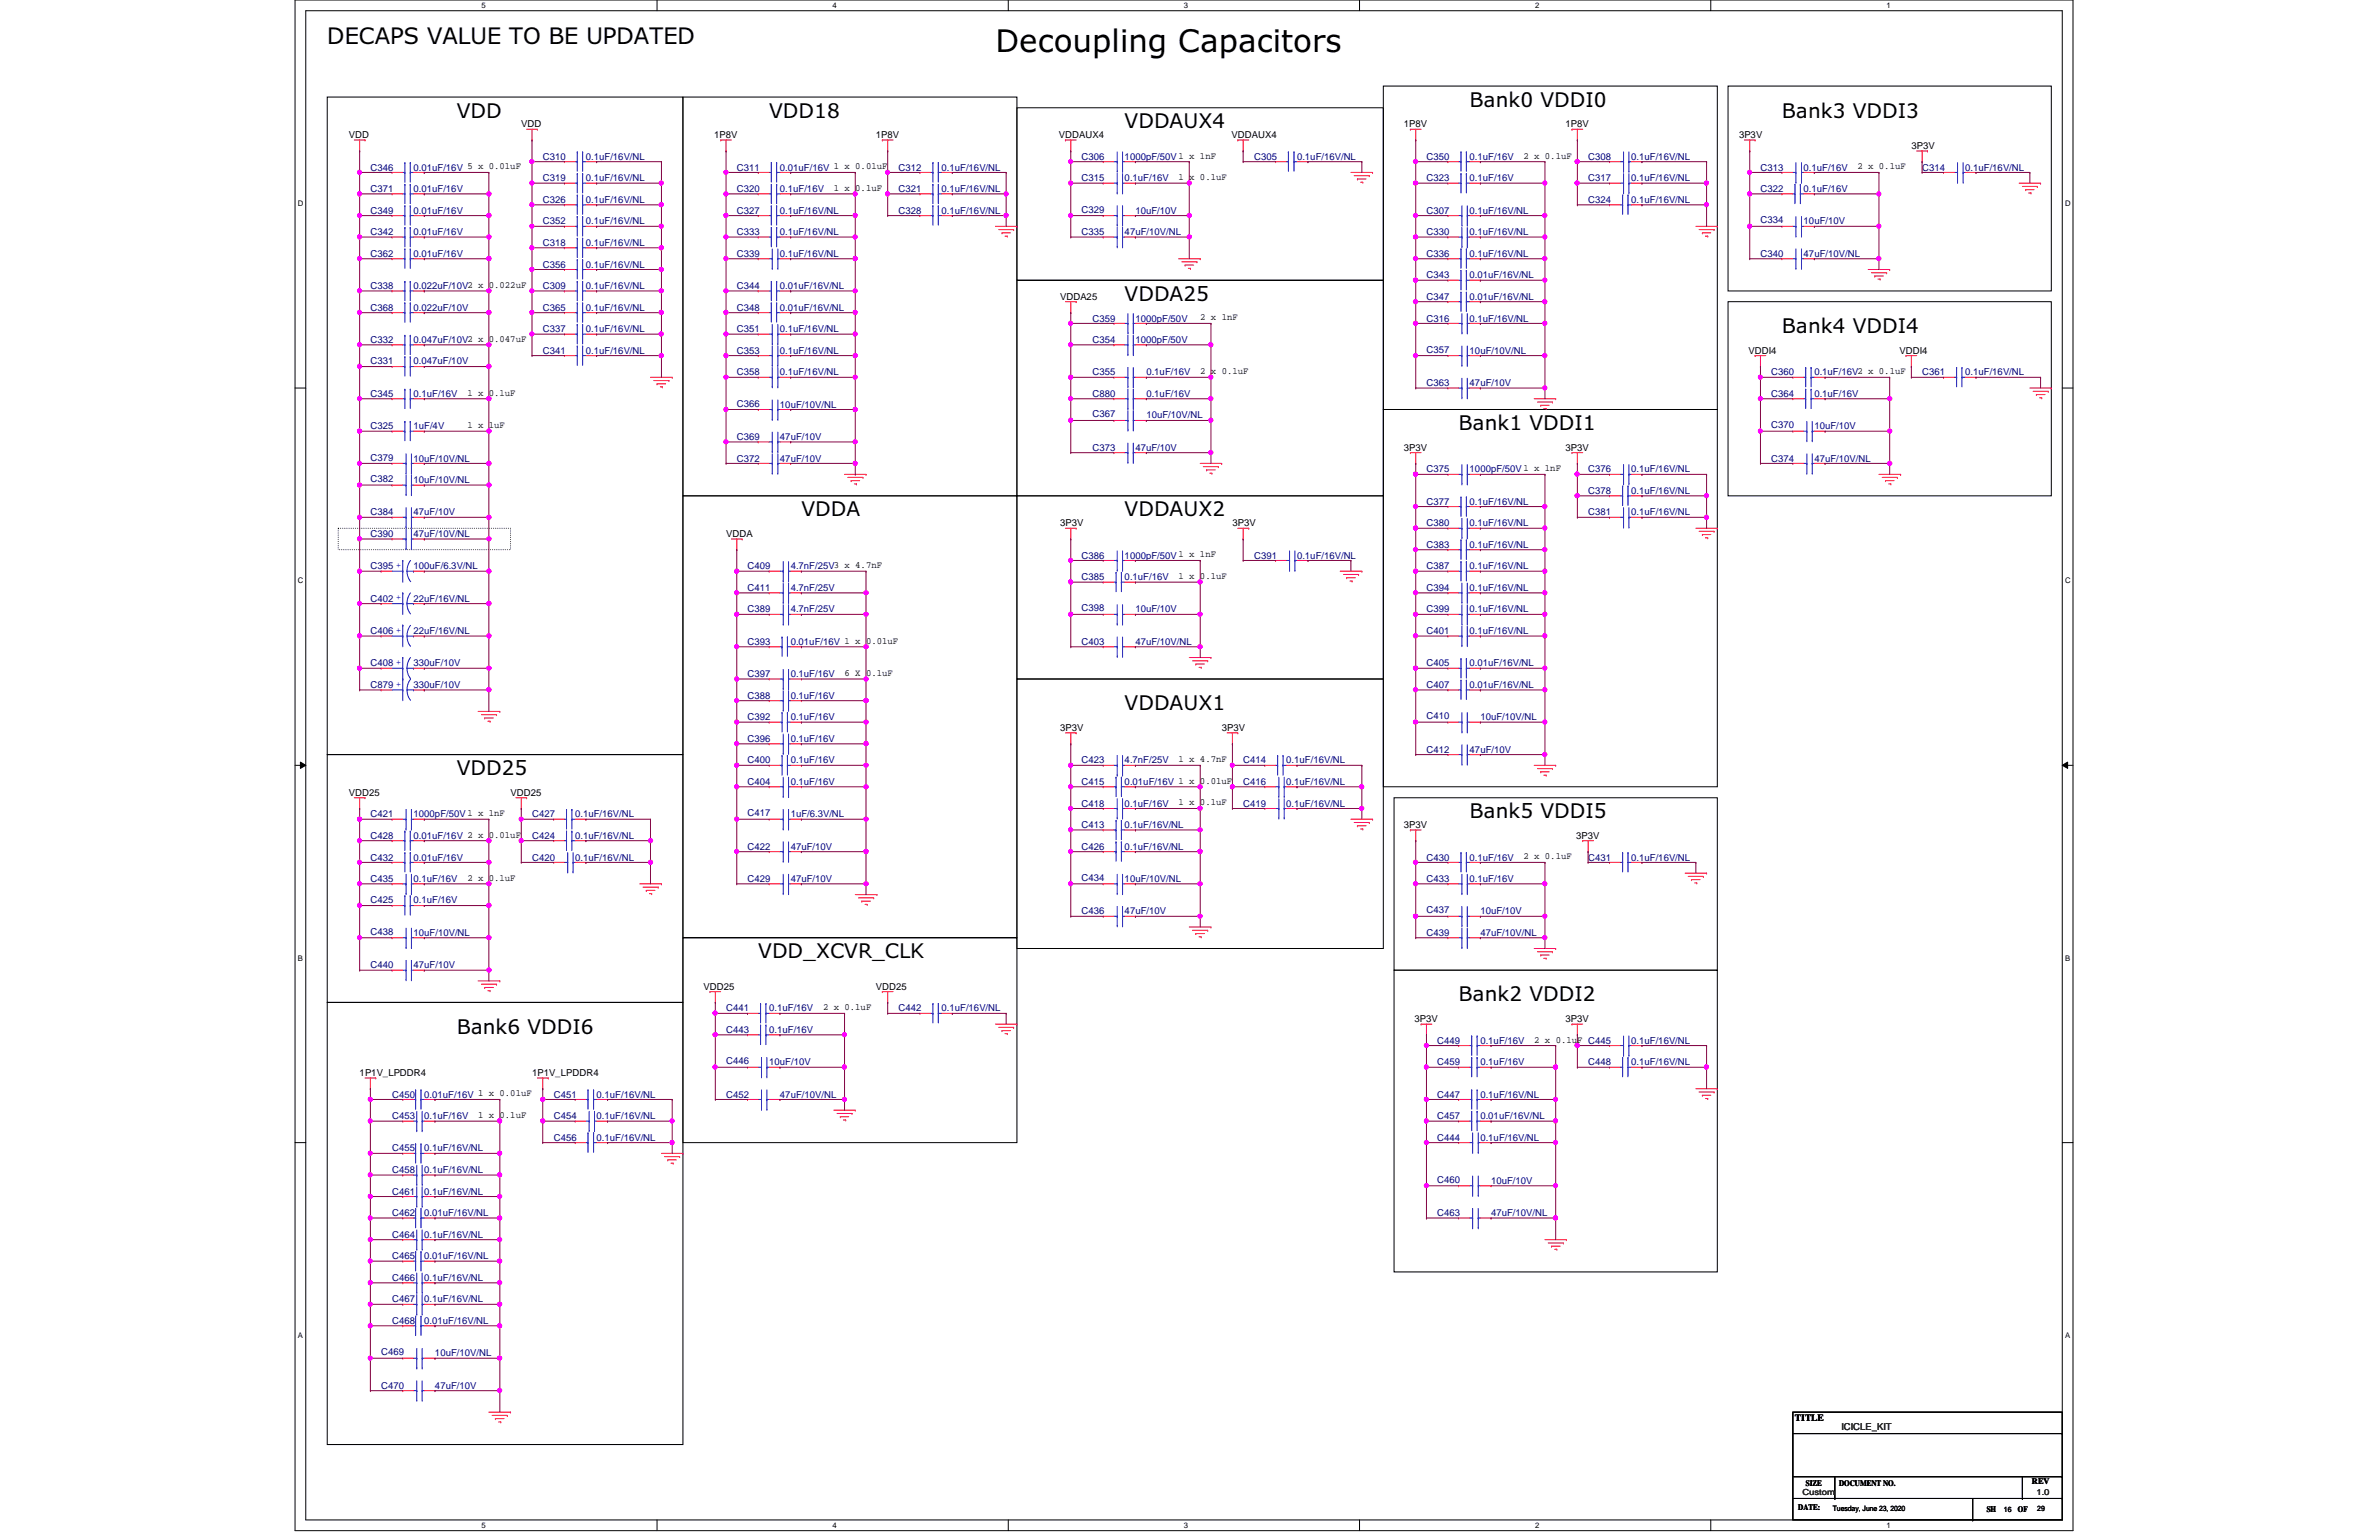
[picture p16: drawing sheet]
<svg xmlns="http://www.w3.org/2000/svg" width="432mm" height="279mm" viewBox="0 0 432 279" stroke-linecap="round" stroke-linejoin="round" font-family="sans-serif">
<defs><g id="words">
<text font-size="5.6" x="180.7" y="9.5">Decoupling Capacitors</text>
<text font-size="4.1" x="59.4" y="8">DECAPS VALUE TO BE UPDATED</text>
<g font-size="3.7">
<text x="82.9" y="21.3">VDD</text>
<text x="139.6" y="21.3">VDD18</text>
<text x="204.1" y="23.3">VDDAUX4</text>
<text x="266.7" y="19.3">Bank0 VDDI0</text>
<text x="323.4" y="21.3">Bank3 VDDI3</text>
<text x="204.1" y="54.6">VDDA25</text>
<text x="323.4" y="60.5">Bank4 VDDI4</text>
<text x="264.8" y="78">Bank1 VDDI1</text>
<text x="145.5" y="93.7">VDDA</text>
<text x="204.1" y="93.7">VDDAUX2</text>
<text x="204.1" y="128.9">VDDAUX1</text>
<text x="82.9" y="140.6">VDD25</text>
<text x="266.7" y="148.5">Bank5 VDDI5</text>
<text x="137.6" y="173.9">VDD_XCVR_CLK</text>
<text x="264.8" y="181.7">Bank2 VDDI2</text>
<text x="82.9" y="187.6">Bank6 VDDI6</text>
</g>
<g font-size="1.7">
<text x="94.6" y="23.1">VDD</text>
<text x="254.8" y="23.1">1P8V</text>
<text x="284.1" y="23.1">1P8V</text>
<text x="63.3" y="25.1">VDD</text>
<text x="129.6" y="25.1">1P8V</text>
<text x="159" y="25.1">1P8V</text>
<text x="192.2" y="25.1">VDDAUX4</text>
<text x="223.5" y="25.1">VDDAUX4</text>
<text x="276.5" y="28.8">2 x 0.1uF</text>
<text x="315.6" y="25.1">3P3V</text>
<text x="346.9" y="27">3P3V</text>
<text x="151.3" y="34.6">1 x 0.1uF</text>
<text x="213.9" y="32.7">1 x 0.1uF</text>
<text x="337.1" y="30.7">2 x 0.1uF</text>
<text x="192.4" y="54.4">VDDA25</text>
<text x="217.8" y="58.1">2 x 1nF</text>
<text x="317.4" y="64.2">VDDI4</text>
<text x="344.8" y="64.2">VDDI4</text>
<text x="84.8" y="71.8">1 x 0.1uF</text>
<text x="217.8" y="67.9">2 x 0.1uF</text>
<text x="84.8" y="77.7">1 x 1uF</text>
<text x="254.8" y="81.8">3P3V</text>
<text x="284.1" y="81.8">3P3V</text>
<text x="192.4" y="95.5">3P3V</text>
<text x="223.7" y="95.5">3P3V</text>
<text x="131.8" y="97.5">VDDA</text>
<text x="213.9" y="105">1 x 0.1uF</text>
<text x="153.3" y="122.6">6 X 0.1uF</text>
<text x="192.4" y="132.6">3P3V</text>
<text x="221.7" y="132.6">3P3V</text>
<text x="213.9" y="138.3">1 x 4.7nF</text>
<text x="63.3" y="144.4">VDD25</text>
<text x="92.7" y="144.4">VDD25</text>
<text x="213.9" y="146.1">1 x 0.1uF</text>
<text x="254.8" y="150.2">3P3V</text>
<text x="276.5" y="155.9">2 x 0.1uF</text>
<text x="286.1" y="152.2">3P3V</text>
<text x="84.8" y="159.8">2 x 0.1uF</text>
<text x="127.7" y="179.6">VDD25</text>
<text x="159" y="179.6">VDD25</text>
<text x="149.4" y="183.3">2 x 0.1uF</text>
<text x="256.8" y="185.5">3P3V</text>
<text x="284.1" y="185.5">3P3V</text>
<text x="278.5" y="189.1">2 x 0.1uF C445</text>
<text x="65.3" y="195.2">1P1V_LPDDR4</text>
<text x="96.6" y="195.2">1P1V_LPDDR4</text>
<text x="86.8" y="202.8">1 x 0.1uF</text>
<text x="325.8" y="257.8">TITLE</text>
</g>
<g font-size="1.7" fill="#000080">
<text x="98.5" y="29">C310</text>
<text x="106.3" y="29">0.1uF/16V/NL</text>
<text x="196.3" y="29">C306</text>
<text x="204.1" y="29">1000pF/50V1 x 1nF</text>
<text x="227.6" y="29">C305</text>
<text x="235.4" y="29">0.1uF/16V/NL</text>
<text x="258.9" y="29">C350</text>
<text x="266.7" y="29">0.1uF/16V</text>
<text x="288.2" y="29">C308</text>
<text x="296.1" y="29">0.1uF/16V/NL</text>
<text x="67.2" y="34.8">C371</text>
<text x="67.2" y="30.9">C346</text>
<text x="75.1" y="34.8">0.01uF/16V</text>
<text x="75.1" y="30.9">0.01uF/16V 5 x 0.01uF</text>
<text x="98.5" y="32.9">C319</text>
<text x="106.3" y="32.9">0.1uF/16V/NL</text>
<text x="133.7" y="30.9">C311</text>
<text x="133.7" y="34.8">C320</text>
<text x="141.6" y="30.9">0.01uF/16V 1 x 0.01uF</text>
<text x="141.6" y="34.8">0.1uF/16V</text>
<text x="163.1" y="30.9">C312</text>
<text x="163.1" y="34.8">C321</text>
<text x="170.9" y="30.9">0.1uF/16V/NL</text>
<text x="170.9" y="34.8">0.1uF/16V/NL</text>
<text x="196.3" y="32.9">C315</text>
<text x="204.1" y="32.9">0.1uF/16V</text>
<text x="258.9" y="32.9">C323</text>
<text x="266.7" y="32.9">0.1uF/16V</text>
<text x="288.2" y="32.9">C317</text>
<text x="296.1" y="32.9">0.1uF/16V/NL</text>
<text x="319.5" y="34.8">C322</text>
<text x="319.5" y="30.9">C313</text>
<text x="327.4" y="34.8">0.1uF/16V</text>
<text x="327.4" y="30.9">0.1uF/16V</text>
<text x="348.9" y="30.9">C314</text>
<text x="356.7" y="30.9">0.1uF/16V/NL</text>
<text x="67.2" y="38.8">C349</text>
<text x="75.1" y="38.8">0.01uF/16V</text>
<text x="98.5" y="36.8">C326</text>
<text x="98.5" y="40.7">C352</text>
<text x="106.3" y="36.8">0.1uF/16V/NL</text>
<text x="106.3" y="40.7">0.1uF/16V/NL</text>
<text x="133.7" y="38.8">C327</text>
<text x="141.6" y="38.8">0.1uF/16V/NL</text>
<text x="163.1" y="38.8">C328</text>
<text x="170.9" y="38.8">0.1uF/16V/NL</text>
<text x="196.3" y="38.6">C329</text>
<text x="206.1" y="38.8">10uF/10V</text>
<text x="258.9" y="38.8">C307</text>
<text x="266.7" y="38.8">0.1uF/16V/NL</text>
<text x="288.2" y="36.8">C324</text>
<text x="296.1" y="36.8">0.1uF/16V/NL</text>
<text x="319.5" y="40.5">C334</text>
<text x="327.4" y="40.7">10uF/10V</text>
<text x="67.2" y="42.7">C342</text>
<text x="67.2" y="46.6">C362</text>
<text x="75.1" y="42.7">0.01uF/16V</text>
<text x="75.1" y="46.6">0.01uF/16V</text>
<text x="98.5" y="44.6">C318</text>
<text x="106.3" y="44.6">0.1uF/16V/NL</text>
<text x="133.7" y="42.7">C333</text>
<text x="133.7" y="46.6">C339</text>
<text x="141.6" y="42.7">0.1uF/16V/NL</text>
<text x="141.6" y="46.6">0.1uF/16V/NL</text>
<text x="196.3" y="42.7">C335</text>
<text x="204.1" y="42.7">47uF/10V/NL</text>
<text x="258.9" y="46.6">C336</text>
<text x="258.9" y="42.7">C330</text>
<text x="266.7" y="46.6">0.1uF/16V/NL</text>
<text x="266.7" y="42.7">0.1uF/16V/NL</text>
<text x="319.5" y="46.6">C340</text>
<text x="327.4" y="46.6">47uF/10V/NL</text>
<text x="67.2" y="52.5">C338</text>
<text x="75.1" y="52.5">0.022uF/10V2 x 0.022uF</text>
<text x="98.5" y="48.6">C356</text>
<text x="98.5" y="52.5">C309</text>
<text x="106.3" y="48.6">0.1uF/16V/NL</text>
<text x="106.3" y="52.5">0.1uF/16V/NL</text>
<text x="133.7" y="52.5">C344</text>
<text x="141.6" y="52.5">0.01uF/16V/NL</text>
<text x="258.9" y="50.5">C343</text>
<text x="266.7" y="50.5">0.01uF/16V/NL</text>
<text x="67.2" y="56.3">C368</text>
<text x="75.1" y="56.3">0.022uF/10V</text>
<text x="98.5" y="56.3">C365</text>
<text x="106.3" y="56.3">0.1uF/16V/NL</text>
<text x="133.7" y="56.3">C348</text>
<text x="141.6" y="56.3">0.01uF/16V/NL</text>
<text x="198.3" y="58.3">C359</text>
<text x="206.1" y="58.3">1000pF/50V</text>
<text x="258.9" y="58.3">C316</text>
<text x="258.9" y="54.4">C347</text>
<text x="266.7" y="58.3">0.1uF/16V/NL</text>
<text x="266.7" y="54.4">0.01uF/16V/NL</text>
<text x="67.2" y="62.2">C332</text>
<text x="75.1" y="62.2">0.047uF/10V2 x 0.047uF</text>
<text x="98.5" y="60.3">C337</text>
<text x="98.5" y="64.2">C341</text>
<text x="106.3" y="60.3">0.1uF/16V/NL</text>
<text x="106.3" y="64.2">0.1uF/16V/NL</text>
<text x="133.7" y="64.2">C353</text>
<text x="133.7" y="60.3">C351</text>
<text x="141.6" y="64.2">0.1uF/16V/NL</text>
<text x="141.6" y="60.3">0.1uF/16V/NL</text>
<text x="198.3" y="62.2">C354</text>
<text x="206.1" y="62.2">1000pF/50V</text>
<text x="258.9" y="64">C357</text>
<text x="266.7" y="64.2">10uF/10V/NL</text>
<text x="67.2" y="66.1">C331</text>
<text x="75.1" y="66.1">0.047uF/10V</text>
<text x="133.7" y="68.1">C358</text>
<text x="141.6" y="68.1">0.1uF/16V/NL</text>
<text x="198.3" y="68.1">C355</text>
<text x="208.1" y="68.1">0.1uF/16V</text>
<text x="258.9" y="70.1">C363</text>
<text x="266.7" y="70.1">47uF/10V</text>
<text x="321.5" y="68.1">C360</text>
<text x="329.3" y="68.1">0.1uF/16V2 x 0.1uF</text>
<text x="348.9" y="68.1">C361</text>
<text x="356.7" y="68.1">0.1uF/16V/NL</text>
<text x="67.2" y="72">C345</text>
<text x="67.2" y="77.9">C325</text>
<text x="75.1" y="72">0.1uF/16V</text>
<text x="75.1" y="77.9">1uF/4V</text>
<text x="133.7" y="73.8">C366</text>
<text x="141.6" y="74">10uF/10V/NL</text>
<text x="198.3" y="75.7">C367</text>
<text x="198.3" y="72">C880</text>
<text x="208.1" y="75.9">10uF/10V/NL</text>
<text x="208.1" y="72">0.1uF/16V</text>
<text x="321.5" y="72">C364</text>
<text x="321.5" y="77.7">C370</text>
<text x="329.3" y="77.9">10uF/10V</text>
<text x="329.3" y="72">0.1uF/16V</text>
<text x="67.2" y="83.6">C379</text>
<text x="75.1" y="83.7">10uF/10V/NL</text>
<text x="133.7" y="79.8">C369</text>
<text x="133.7" y="83.7">C372</text>
<text x="141.6" y="79.8">47uF/10V</text>
<text x="141.6" y="83.7">47uF/10V</text>
<text x="198.3" y="81.8">C373</text>
<text x="206.1" y="81.8">47uF/10V</text>
<text x="321.5" y="83.7">C374</text>
<text x="329.3" y="83.7">47uF/10V/NL</text>
<text x="67.2" y="87.5">C382</text>
<text x="75.1" y="87.7">10uF/10V/NL</text>
<text x="258.9" y="85.7">C375</text>
<text x="266.7" y="85.7">1000pF/50V1 x 1nF</text>
<text x="288.2" y="89.6">C378</text>
<text x="288.2" y="85.7">C376</text>
<text x="296.1" y="89.6">0.1uF/16V/NL</text>
<text x="296.1" y="85.7">0.1uF/16V/NL</text>
<text x="67.2" y="93.5">C384</text>
<text x="75.1" y="93.5">47uF/10V</text>
<text x="258.9" y="91.6">C377</text>
<text x="258.9" y="95.5">C380</text>
<text x="266.7" y="91.6">0.1uF/16V/NL</text>
<text x="266.7" y="95.5">0.1uF/16V/NL</text>
<text x="288.2" y="93.5">C381</text>
<text x="296.1" y="93.5">0.1uF/16V/NL</text>
<text x="67.2" y="97.5">C390</text>
<text x="75.1" y="97.5">47uF/10V/NL</text>
<text x="196.3" y="101.3">C386</text>
<text x="204.1" y="101.3">1000pF/50V1 x 1nF</text>
<text x="227.6" y="101.3">C391</text>
<text x="235.4" y="101.3">0.1uF/16V/NL</text>
<text x="258.9" y="99.4">C383</text>
<text x="266.7" y="99.4">0.1uF/16V/NL</text>
<text x="67.2" y="103.3">C395</text>
<text x="75.1" y="103.3">100uF/6.3V/NL</text>
<text x="135.7" y="107.2">C411</text>
<text x="135.7" y="103.3">C409</text>
<text x="143.5" y="107.2">4.7nF/25V</text>
<text x="143.5" y="103.3">4.7nF/25V3 x 4.7nF</text>
<text x="196.3" y="105.2">C385</text>
<text x="204.1" y="105.2">0.1uF/16V</text>
<text x="258.9" y="107.2">C394</text>
<text x="258.9" y="103.3">C387</text>
<text x="266.7" y="107.2">0.1uF/16V/NL</text>
<text x="266.7" y="103.3">0.1uF/16V/NL</text>
<text x="67.2" y="109.2">C402</text>
<text x="75.1" y="109.2">22uF/16V/NL</text>
<text x="135.7" y="111.1">C389</text>
<text x="143.5" y="111.1">4.7nF/25V</text>
<text x="196.3" y="110.9">C398</text>
<text x="206.1" y="111.1">10uF/10V</text>
<text x="258.9" y="111.1">C399</text>
<text x="266.7" y="111.1">0.1uF/16V/NL</text>
<text x="67.2" y="115">C406</text>
<text x="75.1" y="115">22uF/16V/NL</text>
<text x="135.7" y="117">C393</text>
<text x="143.5" y="117">0.01uF/16V 1 x 0.01uF</text>
<text x="196.3" y="117">C403</text>
<text x="206.1" y="117">47uF/10V/NL</text>
<text x="258.9" y="115">C401</text>
<text x="266.7" y="115">0.1uF/16V/NL</text>
<text x="67.2" y="120.9">C408</text>
<text x="67.2" y="124.8">C879</text>
<text x="75.1" y="120.9">330uF/10V</text>
<text x="75.1" y="124.8">330uF/10V</text>
<text x="135.7" y="122.9">C397</text>
<text x="143.5" y="122.9">0.1uF/16V</text>
<text x="258.9" y="120.9">C405</text>
<text x="258.9" y="124.8">C407</text>
<text x="266.7" y="120.9">0.01uF/16V/NL</text>
<text x="266.7" y="124.8">0.01uF/16V/NL</text>
<text x="135.7" y="130.7">C392</text>
<text x="135.7" y="126.8">C388</text>
<text x="143.5" y="130.7">0.1uF/16V</text>
<text x="143.5" y="126.8">0.1uF/16V</text>
<text x="258.9" y="130.5">C410</text>
<text x="268.7" y="130.7">10uF/10V/NL</text>
<text x="135.7" y="134.6">C396</text>
<text x="143.5" y="134.6">0.1uF/16V</text>
<text x="258.9" y="136.6">C412</text>
<text x="266.7" y="136.6">47uF/10V</text>
<text x="135.7" y="138.5">C400</text>
<text x="135.7" y="142.4">C404</text>
<text x="143.5" y="138.5">0.1uF/16V</text>
<text x="143.5" y="142.4">0.1uF/16V</text>
<text x="196.3" y="142.4">C415</text>
<text x="196.3" y="138.5">C423</text>
<text x="204.1" y="142.4">0.01uF/16V 1 x 0.01uF</text>
<text x="204.1" y="138.5">4.7nF/25V</text>
<text x="225.6" y="142.4">C416</text>
<text x="225.6" y="138.5">C414</text>
<text x="233.5" y="142.4">0.1uF/16V/NL</text>
<text x="233.5" y="138.5">0.1uF/16V/NL</text>
<text x="67.2" y="148.3">C421</text>
<text x="75.1" y="148.3">1000pF/50V1 x 1nF</text>
<text x="96.6" y="148.3">C427</text>
<text x="104.4" y="148.3">0.1uF/16V/NL</text>
<text x="135.7" y="148.1">C417</text>
<text x="143.5" y="148.3">1uF/6.3V/NL</text>
<text x="196.3" y="146.3">C418</text>
<text x="204.1" y="146.3">0.1uF/16V</text>
<text x="225.6" y="146.3">C419</text>
<text x="233.5" y="146.3">0.1uF/16V/NL</text>
<text x="67.2" y="152.2">C428</text>
<text x="75.1" y="152.2">0.01uF/16V 2 x 0.01uF</text>
<text x="96.6" y="152.2">C424</text>
<text x="104.4" y="152.2">0.1uF/16V/NL</text>
<text x="135.7" y="154.1">C422</text>
<text x="143.5" y="154.1">47uF/10V</text>
<text x="196.3" y="150.2">C413</text>
<text x="196.3" y="154.1">C426</text>
<text x="204.1" y="150.2">0.1uF/16V/NL</text>
<text x="204.1" y="154.1">0.1uF/16V/NL</text>
<text x="67.2" y="160">C435</text>
<text x="67.2" y="156.1">C432</text>
<text x="75.1" y="160">0.1uF/16V</text>
<text x="75.1" y="156.1">0.01uF/16V</text>
<text x="96.6" y="156.1">C420</text>
<text x="104.4" y="156.1">0.1uF/16V/NL</text>
<text x="135.7" y="160">C429</text>
<text x="143.5" y="160">47uF/10V</text>
<text x="196.3" y="159.8">C434</text>
<text x="204.1" y="160">10uF/10V/NL</text>
<text x="258.9" y="156.1">C430</text>
<text x="258.9" y="160">C433</text>
<text x="266.7" y="156.1">0.1uF/16V</text>
<text x="266.7" y="160">0.1uF/16V</text>
<text x="288.2" y="156.1">C431</text>
<text x="296.1" y="156.1">0.1uF/16V/NL</text>
<text x="67.2" y="163.9">C425</text>
<text x="75.1" y="163.9">0.1uF/16V</text>
<text x="196.3" y="165.9">C436</text>
<text x="204.1" y="165.9">47uF/10V</text>
<text x="258.9" y="165.7">C437</text>
<text x="268.7" y="165.9">10uF/10V</text>
<text x="67.2" y="169.6">C438</text>
<text x="75.1" y="169.8">10uF/10V/NL</text>
<text x="258.9" y="169.8">C439</text>
<text x="268.7" y="169.8">47uF/10V/NL</text>
<text x="67.2" y="175.7">C440</text>
<text x="75.1" y="175.7">47uF/10V</text>
<text x="131.8" y="183.5">C441</text>
<text x="139.6" y="183.5">0.1uF/16V</text>
<text x="163.1" y="183.5">C442</text>
<text x="170.9" y="183.5">0.1uF/16V/NL</text>
<text x="131.8" y="187.4">C443</text>
<text x="139.6" y="187.4">0.1uF/16V</text>
<text x="260.9" y="189.4">C449</text>
<text x="268.7" y="189.4">0.1uF/16V</text>
<text x="296.1" y="189.4">0.1uF/16V/NL</text>
<text x="131.8" y="193.1">C446</text>
<text x="139.6" y="193.3">10uF/10V</text>
<text x="260.9" y="193.3">C459</text>
<text x="268.7" y="193.3">0.1uF/16V</text>
<text x="288.2" y="193.3">C448</text>
<text x="296.1" y="193.3">0.1uF/16V/NL</text>
<text x="71.2" y="199.1">C450</text>
<text x="71.2" y="203">C453</text>
<text x="77" y="199.1">0.01uF/16V 1 x 0.01uF</text>
<text x="77" y="203">0.1uF/16V</text>
<text x="100.5" y="203">C454</text>
<text x="100.5" y="199.1">C451</text>
<text x="108.3" y="203">0.1uF/16V/NL</text>
<text x="108.3" y="199.1">0.1uF/16V/NL</text>
<text x="131.8" y="199.1">C452</text>
<text x="141.6" y="199.1">47uF/10V/NL</text>
<text x="260.9" y="203">C457</text>
<text x="260.9" y="199.1">C447</text>
<text x="268.7" y="203">0.01uF/16V/NL</text>
<text x="268.7" y="199.1">0.1uF/16V/NL</text>
<text x="71.2" y="208.9">C455</text>
<text x="77" y="208.9">0.1uF/16V/NL</text>
<text x="100.5" y="207">C456</text>
<text x="108.3" y="207">0.1uF/16V/NL</text>
<text x="260.9" y="207">C444</text>
<text x="268.7" y="207">0.1uF/16V/NL</text>
<text x="71.2" y="212.8">C458</text>
<text x="77" y="212.8">0.1uF/16V/NL</text>
<text x="260.9" y="214.6">C460</text>
<text x="270.6" y="214.8">10uF/10V</text>
<text x="71.2" y="220.6">C462</text>
<text x="71.2" y="216.7">C461</text>
<text x="77" y="220.6">0.01uF/16V/NL</text>
<text x="77" y="216.7">0.1uF/16V/NL</text>
<text x="260.9" y="220.6">C463</text>
<text x="270.6" y="220.6">47uF/10V/NL</text>
<text x="71.2" y="224.6">C464</text>
<text x="77" y="224.6">0.1uF/16V/NL</text>
<text x="71.2" y="228.5">C465</text>
<text x="71.2" y="232.4">C466</text>
<text x="77" y="228.5">0.01uF/16V/NL</text>
<text x="77" y="232.4">0.1uF/16V/NL</text>
<text x="71.2" y="236.3">C467</text>
<text x="77" y="236.3">0.1uF/16V/NL</text>
<text x="69.2" y="245.9">C469</text>
<text x="71.2" y="240.2">C468</text>
<text x="77" y="240.2">0.01uF/16V/NL</text>
<text x="69.2" y="251.9">C470</text>
<text x="79" y="251.9">47uF/10V</text>
<text x="79" y="246.1">10uF/10V/NL</text>
</g>
<g font-size="1.7" fill="#00f">
<text x="72.8" y="103.1" transform="rotate(-90 72.8 103.1)">+</text>
<text x="72.8" y="108.9" transform="rotate(-90 72.8 108.9)">+</text>
<text x="72.8" y="114.8" transform="rotate(-90 72.8 114.8)">+</text>
<text x="72.8" y="124.6" transform="rotate(-90 72.8 124.6)">+</text>
<text x="72.8" y="120.6" transform="rotate(-90 72.8 120.6)">+</text>
</g>
<text font-size="1.7" fill="#008000" x="334.2" y="259.4">ICICLE_KIT</text>
<g font-size="1.5">
<text x="327.7" y="269.5">SIZE</text>
<text x="333.8" y="269.5">DOCUMENT NO.</text>
<text x="368.8" y="269.3">REV</text>
<text x="326.4" y="274">DATE:</text>
<text x="360.6" y="274.2">SH</text>
<text x="366.3" y="274.2">OF</text>
</g>
<g font-size="1.5" fill="#008000">
<text x="327.2" y="271.3">Custom</text>
<text x="369.6" y="271.3">1.0</text>
</g>
<g font-size="1.4">
<text x="87.4" y="1.4">5</text>
<text x="151.1" y="1.4">4</text>
<text x="214.9" y="1.4">3</text>
<text x="278.6" y="1.4">2</text>
<text x="342.4" y="1.4">1</text>
<text x="54.1" y="37.4">D</text>
<text x="374.8" y="37.4">D</text>
<text x="54.1" y="105.8">C</text>
<text x="374.8" y="105.8">C</text>
<text x="54.1" y="174.3">B</text>
<text x="374.8" y="174.3">B</text>
<text x="54.1" y="242.7">A</text>
<text x="374.8" y="242.7">A</text>
<text x="332.7" y="274.1">Tuesday, June 23, 2020</text>
<text x="363.7" y="274.2">16</text>
<text x="369.8" y="274.1">29</text>
<text x="87.4" y="277.2">5</text>
<text x="151.1" y="277.2">4</text>
<text x="214.9" y="277.2">3</text>
<text x="278.6" y="277.2">2</text>
<text x="342.4" y="277.2">1</text>
</g>
</g></defs>
<path d="M53.6 0h322.7v277.7h-322.7zM55.5 1.9h318.8v273.9h-318.8z" fill="none" stroke="#000" stroke-width=".18"/>
<g fill="#fff">
<path d="M87.4 .2h.7v1.5h-.7z"/>
<path d="M87.4 276h.7v1.5h-.7z"/>
</g>
<path d="M119.3 0v1.9M119.3 275.8v1.9" fill="none" stroke="#000" stroke-width=".18"/>
<g fill="#fff">
<path d="M151.1 .2h.8v1.5h-.8z"/>
<path d="M151.1 276h.8v1.5h-.8z"/>
</g>
<path d="M183 0v1.9M183 275.8v1.9" fill="none" stroke="#000" stroke-width=".18"/>
<g fill="#fff">
<path d="M214.9 .2h.7v1.5h-.7z"/>
<path d="M214.9 276h.7v1.5h-.7z"/>
</g>
<path d="M246.8 0v1.9M246.8 275.8v1.9" fill="none" stroke="#000" stroke-width=".18"/>
<g fill="#fff">
<path d="M278.6 .2h.8v1.5h-.8z"/>
<path d="M278.6 276h.8v1.5h-.8z"/>
</g>
<path d="M310.5 0v1.9M310.5 275.8v1.9" fill="none" stroke="#000" stroke-width=".18"/>
<g fill="#fff">
<path d="M342.4 .2h.8v1.5h-.8z"/>
<path d="M342.4 276h.8v1.5h-.8z"/>
<path d="M54.1 36.2h.9v1.5h-.9z"/>
<path d="M374.8 36.2h1v1.5h-1z"/>
<path d="M54.1 104.6h.9v1.5h-.9z"/>
<path d="M374.8 104.6h1v1.5h-1z"/>
</g>
<path d="M53.6 70.4h1.9M374.3 70.4h2" fill="none" stroke="#000" stroke-width=".18"/>
<g fill="#fff">
<path d="M54.1 173.1h.8v1.5h-.8z"/>
<path d="M374.8 173.1h.9v1.5h-.9z"/>
</g>
<path d="M53.6 138.9h1.9M54.5 138.3l1 .6-1 .5zM374.3 138.9l1-.6v1.1zM374.3 138.9h2" fill="none" stroke="#000" stroke-width=".18"/>
<path d="M54.5 138.3l1 .6-1 .5zM374.3 138.9l1-.6v1.1z" fill="#000"/>
<g fill="#fff">
<path d="M54.1 241.5h.8v1.5h-.8z"/>
<path d="M374.8 241.5h.9v1.5h-.9z"/>
</g>
<g fill="none" stroke="#000" stroke-width=".18">
<path d="M59.4 17.6h64.6v119.3h-64.6zM124 17.6h60.6v72.4h-60.6zM184.6 19.6h66.5v31.2h-66.5zM251.1 15.6h60.6v58.7h-60.6zM313.6 15.6h58.7v37.2h-58.7zM184.6 50.8h66.5v39.2h-66.5zM313.6 54.7h58.7v35.3h-58.7zM251.1 74.3h60.6v68.4h-60.6zM124 90h60.6v80.1h-60.6zM184.6 90h66.5v33.2h-66.5zM59.4 136.9h64.6v45h-64.6zM184.6 123.2h66.5v48.9h-66.5z"/>
<path d="M253 144.7h58.7v31.3h-58.7zM124 170.1h60.6v37.2h-60.6zM253 176h58.7v54.8h-58.7zM59.4 181.9h64.6v80.2h-64.6zM53.6 207.3h1.9M374.3 207.3h2M325.4 256.2h48.9v19.6h-48.9zM325.4 260.1h48.9M325.4 267.9h48.9M325.4 271.9h48.9M333 271.9h.1M333 267.9v4"/>
<path d="M358.1 275.8h.1M358.1 271.9v3.9M367.1 271.9h.1M367.1 267.9v4M374.3 260.1h.1M374.3 267.9h.1M374.3 271.9h.1"/>
</g>
<path d="M61.4 95.8h31.3v3.9h-31.3z" fill="none" stroke="#000" stroke-width=".18" stroke-dasharray="0 .3"/>
<g fill="none" stroke="#f00" stroke-width=".18">
<path d="M64.3 25.4h2M65.3 27.4h.1M65.3 25.4v2M66.3 25.4h.1M71.2 35.2h.1M71.2 31.3h.1M71.2 39.1h.1M71.2 31.3h1.9M71.2 35.2h1.9M71.2 39.1h1.9M75.1 31.3h1.9M75.1 35.2h1.9"/>
<path d="M75.1 39.1h1.9M77 35.2h.1M77 31.3h.1M77 39.1h.1M95.6 23.5h1.9M96.6 25.4h.1M96.6 23.5v1.9M97.5 23.5h.1M102.4 37.2h.1M102.4 33.2h.1M102.4 29.3h.1M102.4 33.2h2"/>
<path d="M102.4 37.2h2M102.4 29.3h2M106.3 33.2h2M106.3 37.2h2M106.3 29.3h2M108.3 37.2h.1M108.3 33.2h.1M108.3 29.3h.1M130.8 25.4h.1M130.8 25.4h2M131.8 27.4h.1M131.8 25.4v2"/>
<path d="M137.6 39.1h.1M137.6 31.3h.1M137.6 35.2h.1M137.6 31.3h2M137.6 35.2h2M137.6 39.1h2M141.6 31.3h1.9M141.6 35.2h1.9M141.6 39.1h1.9M143.5 39.1h.1M143.5 31.3h.1M143.5 35.2h.1"/>
<path d="M160.1 25.4h.1M160.1 25.4h2M161.1 27.4h.1M161.1 25.4v2M167 31.3h.1M167 39.1h.1M167 35.2h.1M167 31.3h2M167 35.2h2M167 39.1h2M170.9 31.3h1.9M170.9 35.2h1.9"/>
<path d="M170.9 39.1h1.9M172.8 31.3h.1M172.8 39.1h.1M172.8 35.2h.1M193.4 25.4h.1M193.4 25.4h1.9M194.4 27.4h.1M194.4 25.4v2M200.2 39.1h.1M200.2 29.3h.1M200.2 33.2h.1M200.2 33.2h2"/>
<path d="M200.2 39.1h2M200.2 29.3h2M204.1 33.2h2M204.1 39.1h2M204.1 29.3h2M206.1 39.1h.1M206.1 29.3h.1M206.1 33.2h.1M224.7 25.4h.1M224.7 25.4h2M225.6 27.4h.1M225.6 25.4v2"/>
<path d="M231.5 29.3h.1M231.5 29.3h2M235.4 29.3h2M237.4 29.3h.1M245.2 31.3h3.9M245.8 31.9h2.7M246.4 32.5h.1M246.4 32.5h1.5M247 33.1h.4M247.4 33.1h.1M248.5 31.9h.1M249.1 31.3h.1"/>
<path d="M256 23.5h.1M256 23.5h1.9M257 25.4h.1M257 23.5v1.9M262.8 39.1h.1M262.8 29.3h.1M262.8 33.2h.1M262.8 33.2h2M262.8 39.1h2M262.8 29.3h2M266.7 33.2h2M266.7 39.1h2"/>
<path d="M266.7 29.3h2M268.7 39.1h.1M268.7 29.3h.1M268.7 33.2h.1M285.3 23.5h.1M285.3 23.5h2M286.3 25.4h.1M286.3 23.5v1.9M292.1 37.2h.1M292.1 33.2h.1M292.1 29.3h.1M292.1 33.2h2"/>
<path d="M292.1 37.2h2M292.1 29.3h2M296.1 33.2h1.9M296.1 37.2h1.9M296.1 29.3h1.9M298 37.2h.1M298 33.2h.1M298 29.3h.1M316.6 25.4h2M317.6 27.4h.1M317.6 25.4v2M318.6 25.4h.1"/>
<path d="M323.4 35.2h.1M323.4 31.3h.1M323.4 31.3h2M323.4 35.2h2M327.4 31.3h1.9M327.4 35.2h1.9M329.3 35.2h.1M329.3 31.3h.1M347.9 27.4h1.9M348.9 29.3h.1M348.9 27.4v1.9M349.8 27.4h.1"/>
<path d="M352.8 31.3h.1M352.8 31.3h2M356.7 31.3h1.9M358.6 31.3h.1M366.5 33.2h3.9M367.1 33.8h2.7M367.7 34.4h.1M367.7 34.4h1.5M368.2 35h.4M368.6 35h.1M369.8 33.8h.1M370.4 33.2h.1"/>
<path d="M71.2 52.8h.1M71.2 43h.1M71.2 56.7h.1M71.2 46.9h.1M71.2 46.9h1.9M71.2 43h1.9M71.2 52.8h1.9M71.2 56.7h1.9M75.1 46.9h1.9M75.1 43h1.9M75.1 52.8h1.9M75.1 56.7h1.9"/>
<path d="M77 52.8h.1M77 43h.1M77 56.7h.1M77 46.9h.1M102.4 48.9h.1M102.4 56.7h.1M102.4 41.1h.1M102.4 45h.1M102.4 52.8h.1M102.4 41.1h2M102.4 48.9h2M102.4 52.8h2"/>
<path d="M102.4 56.7h2M102.4 45h2M106.3 41.1h2M106.3 48.9h2M106.3 52.8h2M106.3 56.7h2M106.3 45h2M108.3 48.9h.1M108.3 56.7h.1M108.3 41.1h.1M108.3 45h.1M108.3 52.8h.1"/>
<path d="M137.6 43h.1M137.6 52.8h.1M137.6 46.9h.1M137.6 56.7h.1M137.6 46.9h2M137.6 43h2M137.6 52.8h2M137.6 56.7h2M141.6 46.9h1.9M141.6 43h1.9M141.6 52.8h1.9M141.6 56.7h1.9"/>
<path d="M143.5 43h.1M143.5 52.8h.1M143.5 46.9h.1M143.5 56.7h.1M180.7 41.1h3.9M181.3 41.7h2.7M181.9 42.2h.1M181.9 42.2h1.5M182.4 42.8h.4M182.8 42.8h.1M184 41.7h.1M184.6 41.1h.1"/>
<path d="M193.4 54.7h1.9M194.4 56.7h.1M194.4 54.7v2M195.3 54.7h.1M200.2 43h.1M200.2 43h2M202.2 58.7h.1M202.2 58.7h1.9M204.1 43h2M206.1 43h.1M206.1 58.7h2M208.1 58.7h.1"/>
<path d="M213.9 46.9h3.9M214.5 47.5h2.8M215.1 48.1h.1M215.1 48.1h1.6M215.7 48.7h.4M216.1 48.7h.1M217.3 47.5h.1M217.8 46.9h.1M262.8 58.7h.1M262.8 50.8h.1M262.8 54.7h.1M262.8 46.9h.1"/>
<path d="M262.8 43h.1M262.8 46.9h2M262.8 54.7h2M262.8 43h2M262.8 58.7h2M262.8 50.8h2M266.7 46.9h2M266.7 54.7h2M266.7 43h2M266.7 58.7h2M266.7 50.8h2M268.7 58.7h.1"/>
<path d="M268.7 50.8h.1M268.7 54.7h.1M268.7 46.9h.1M268.7 43h.1M307.8 41.1h3.9M308.4 41.7h2.7M309 42.2h.1M309 42.2h1.5M309.5 42.8h.5M310 42.8h.1M311.1 41.7h.1M311.7 41.1h.1"/>
<path d="M323.4 41.1h.1M323.4 46.9h.1M323.4 41.1h2M323.4 46.9h2M327.4 41.1h1.9M327.4 46.9h1.9M329.3 41.1h.1M329.3 46.9h.1M339.1 48.9h3.9M339.7 49.5h2.7M340.3 50.1h.1M340.3 50.1h1.5"/>
<path d="M340.9 50.6h.3M341.2 50.6h.1M342.4 49.5h.1M343 48.9h.1M71.2 66.5h.1M71.2 72.3h.1M71.2 78.2h.1M71.2 62.6h.1M71.2 72.3h1.9M71.2 62.6h1.9M71.2 66.5h1.9M71.2 78.2h1.9"/>
<path d="M75.1 72.3h1.9M75.1 62.6h1.9M75.1 66.5h1.9M75.1 78.2h1.9M77 66.5h.1M77 72.3h.1M77 78.2h.1M77 62.6h.1M102.4 60.6h.1M102.4 64.5h.1M102.4 64.5h2M102.4 60.6h2"/>
<path d="M106.3 64.5h2M106.3 60.6h2M108.3 60.6h.1M108.3 64.5h.1M118.1 68.5h3.9M118.7 69h2.7M119.3 69.6h.1M119.3 69.6h1.5M119.8 70.2h.4M120.2 70.2h.1M121.4 69h.1M122 68.5h.1"/>
<path d="M137.6 74.3h.1M137.6 68.5h.1M137.6 64.5h.1M137.6 60.6h.1M137.6 64.5h2M137.6 68.5h2M137.6 74.3h2M137.6 60.6h2M141.6 64.5h1.9M141.6 68.5h1.9M141.6 74.3h1.9M141.6 60.6h1.9"/>
<path d="M143.5 74.3h.1M143.5 68.5h.1M143.5 64.5h.1M143.5 60.6h.1M202.2 62.6h.1M202.2 68.5h.1M202.2 76.3h.1M202.2 72.3h.1M202.2 72.3h1.9M202.2 68.5h1.9M202.2 62.6h1.9M202.2 76.3h1.9"/>
<path d="M206.1 72.3h2M206.1 68.5h2M206.1 62.6h2M206.1 76.3h2M208.1 62.6h.1M208.1 68.5h.1M208.1 76.3h.1M208.1 72.3h.1M262.8 64.5h.1M262.8 70.4h.1M262.8 70.4h2M262.8 64.5h2"/>
<path d="M266.7 70.4h2M266.7 64.5h2M268.7 64.5h.1M268.7 70.4h.1M278.5 72.3h3.9M279.1 72.9h2.7M279.7 73.5h.1M279.7 73.5h1.5M280.2 74.1h.4M280.6 74.1h.1M281.8 72.9h.1M282.4 72.3h.1"/>
<path d="M318.6 64.5h.1M318.6 64.5h1.9M319.5 66.5h.1M319.5 64.5v2M325.4 72.3h.1M325.4 78.2h.1M325.4 68.5h.1M325.4 72.3h2M325.4 68.5h2M325.4 78.2h2M329.3 72.3h2M329.3 68.5h2"/>
<path d="M329.3 78.2h2M331.3 72.3h.1M331.3 78.2h.1M331.3 68.5h.1M345.9 64.5h.1M345.9 64.5h2M346.9 66.5h.1M346.9 64.5v2M352.8 68.5h.1M352.8 68.5h2M356.7 68.5h1.9M358.6 68.5h.1"/>
<path d="M368.4 70.4h3.9M369 71h2.8M369.6 71.6h.1M369.6 71.6h1.6M370.2 72.2h.4M370.6 72.2h.1M371.8 71h.1M372.3 70.4h.1M71.2 93.9h.1M71.2 88h.1M71.2 97.8h.1M71.2 84.1h.1"/>
<path d="M71.2 84.1h1.9M71.2 97.8h1.9M71.2 93.9h1.9M71.2 88h1.9M75.1 84.1h1.9M75.1 97.8h1.9M75.1 93.9h1.9M75.1 88h1.9M77 93.9h.1M77 88h.1M77 97.8h.1M77 84.1h.1"/>
<path d="M132.8 97.8h1.9M133.7 99.7h.1M133.7 97.8v1.9M134.7 97.8h.1M137.6 80.2h.1M137.6 84.1h.1M137.6 84.1h2M137.6 80.2h2M141.6 84.1h1.9M141.6 80.2h1.9M143.5 80.2h.1M143.5 84.1h.1"/>
<path d="M153.3 86.1h3.9M153.9 86.6h2.7M154.5 87.2h.1M154.5 87.2h1.5M155.1 87.8h.3M155.4 87.8h.1M156.6 86.6h.1M157.2 86.1h.1M193.4 95.8h1.9M194.4 97.8h.1M194.4 95.8v2M195.3 95.8h.1"/>
<path d="M202.2 82.1h.1M202.2 82.1h1.9M206.1 82.1h2M208.1 82.1h.1M217.8 84.1h3.9M218.4 84.7h2.7M219 85.3h.1M219 85.3h1.6M219.6 85.9h.4M220 85.9h.1M221.1 84.7h.1M221.7 84.1h.1"/>
<path d="M224.7 95.8h2M225.6 97.8h.1M225.6 95.8v2M226.7 95.8h.1M256 82.1h.1M256 82.1h1.9M257 84.1h.1M257 82.1v2M262.8 91.9h.1M262.8 95.8h.1M262.8 86.1h.1M262.8 99.7h.1"/>
<path d="M262.8 86.1h2M262.8 95.8h2M262.8 91.9h2M262.8 99.7h2M266.7 86.1h2M266.7 95.8h2M266.7 91.9h2M266.7 99.7h2M268.7 91.9h.1M268.7 95.8h.1M268.7 86.1h.1M268.7 99.7h.1"/>
<path d="M285.3 82.1h.1M285.3 82.1h2M286.3 84.1h.1M286.3 82.1v2M292.1 90h.1M292.1 93.9h.1M292.1 86.1h.1M292.1 86.1h2M292.1 93.9h2M292.1 90h2M296.1 86.1h1.9M296.1 93.9h1.9"/>
<path d="M296.1 90h1.9M298 90h.1M298 93.9h.1M298 86.1h.1M307.8 95.8h3.9M308.4 96.4h2.7M309 97h.1M309 97h1.5M309.5 97.6h.5M310 97.6h.1M311.1 96.4h.1M311.7 95.8h.1"/>
<path d="M325.4 84.1h.1M325.4 84.1h2M329.3 84.1h2M331.3 84.1h.1M341 86.1h4M341.6 86.6h2.8M342.2 87.2h.1M342.2 87.2h1.6M342.8 87.8h.4M343.2 87.8h.1M344.4 86.6h.1M345 86.1h.1"/>
<path d="M69.2 115.4h.1M69.2 103.6h.1M69.2 109.5h.1M69.2 103.6h2M69.2 115.4h2M69.2 109.5h2M75.1 103.6h1.9M75.1 115.4h1.9M75.1 109.5h1.9M77 115.4h.1M77 103.6h.1M77 109.5h.1"/>
<path d="M139.6 107.6h.1M139.6 111.5h.1M139.6 117.3h.1M139.6 103.6h.1M139.6 103.6h2M139.6 117.3h2M139.6 107.6h2M139.6 111.5h2M143.5 103.6h2M143.5 117.3h2M143.5 107.6h2M143.5 111.5h2"/>
<path d="M145.5 107.6h.1M145.5 111.5h.1M145.5 117.3h.1M145.5 103.6h.1M200.2 117.3h.1M200.2 111.5h.1M200.2 101.7h.1M200.2 105.6h.1M200.2 117.3h2M200.2 111.5h2M200.2 101.7h2M200.2 105.6h2"/>
<path d="M204.1 117.3h2M204.1 111.5h2M204.1 101.7h2M204.1 105.6h2M206.1 117.3h.1M206.1 111.5h.1M206.1 101.7h.1M206.1 105.6h.1M215.9 119.3h3.9M216.5 119.9h2.7M219.2 119.9h.1M219.8 119.3h.1"/>
<path d="M231.5 101.7h.1M231.5 101.7h2M235.4 101.7h2M237.4 101.7h.1M243.2 103.6h4M243.8 104.2h2.8M244.4 104.8h.1M244.4 104.8h1.6M245 105.4h.4M245.4 105.4h.1M246.6 104.2h.1M247.2 103.6h.1"/>
<path d="M262.8 107.6h.1M262.8 103.6h.1M262.8 111.5h.1M262.8 115.4h.1M262.8 103.6h2M262.8 115.4h2M262.8 107.6h2M262.8 111.5h2M266.7 103.6h2M266.7 115.4h2M266.7 107.6h2M266.7 111.5h2"/>
<path d="M268.7 107.6h.1M268.7 103.6h.1M268.7 111.5h.1M268.7 115.4h.1M69.2 121.2h.1M69.2 125.2h.1M69.2 121.2h2M69.2 125.2h2M75.1 121.2h1.9M75.1 125.2h1.9M77 121.2h.1M77 125.2h.1"/>
<path d="M86.8 129.1h3.9M87.4 129.7h2.7M88 130.3h.1M88 130.3h1.5M88.6 130.9h.3M88.9 130.9h.1M90.1 129.7h.1M90.7 129.1h.1M139.6 123.2h.1M139.6 131h.1M139.6 138.9h.1M139.6 127.1h.1"/>
<path d="M139.6 135h.1M139.6 138.9h2M139.6 123.2h2M139.6 131h2M139.6 127.1h2M139.6 135h2M143.5 138.9h2M143.5 123.2h2M143.5 131h2M143.5 127.1h2M143.5 135h2M145.5 123.2h.1"/>
<path d="M145.5 131h.1M145.5 138.9h.1M145.5 127.1h.1M145.5 135h.1M193.4 133h1.9M194.4 135h.1M194.4 133v2M195.3 133h.1M200.2 138.9h.1M200.2 138.9h2M204.1 138.9h2M206.1 138.9h.1"/>
<path d="M217 120.5h.1M217 120.5h1.6M217.6 121.1h.4M218 121.1h.1M222.7 133h2M223.7 135h.1M223.7 133v2M224.7 133h.1M229.6 138.9h.1M229.6 138.9h1.9M233.5 138.9h1.9M235.4 138.9h.1"/>
<path d="M262.8 131h.1M262.8 136.9h.1M262.8 121.2h.1M262.8 125.2h.1M262.8 121.2h2M262.8 125.2h2M262.8 131h2M262.8 136.9h2M266.7 121.2h2M266.7 125.2h2M266.7 131h2M266.7 136.9h2"/>
<path d="M268.7 131h.1M268.7 136.9h.1M268.7 121.2h.1M268.7 125.2h.1M278.5 138.9h3.9M279.1 139.4h2.7M281.8 139.4h.1M282.4 138.9h.1M64.3 144.7h2M65.3 146.7h.1M65.3 144.7v2M66.3 144.7h.1"/>
<path d="M71.2 152.5h.1M71.2 148.6h.1M71.2 156.5h.1M71.2 148.6h1.9M71.2 152.5h1.9M71.2 156.5h1.9M75.1 148.6h1.9M75.1 152.5h1.9M75.1 156.5h1.9M77 152.5h.1M77 148.6h.1M77 156.5h.1"/>
<path d="M93.6 144.7h2M94.6 146.7h.1M94.6 144.7v2M95.6 144.7h.1M100.5 148.6h.1M100.5 156.5h.1M100.5 152.5h.1M100.5 148.6h1.9M100.5 152.5h1.9M100.5 156.5h1.9M104.4 148.6h1.9M104.4 152.5h1.9"/>
<path d="M104.4 156.5h1.9M106.3 148.6h.1M106.3 156.5h.1M106.3 152.5h.1M139.6 142.7h.1M139.6 148.6h.1M139.6 154.5h.1M139.6 148.6h2M139.6 142.7h2M139.6 154.5h2M143.5 148.6h2M143.5 142.7h2"/>
<path d="M143.5 154.5h2M145.5 142.7h.1M145.5 148.6h.1M145.5 154.5h.1M200.2 150.6h.1M200.2 142.7h.1M200.2 154.5h.1M200.2 146.7h.1M200.2 150.6h2M200.2 146.7h2M200.2 142.7h2M200.2 154.5h2"/>
<path d="M204.1 150.6h2M204.1 146.7h2M204.1 142.7h2M204.1 154.5h2M206.1 150.6h.1M206.1 142.7h.1M206.1 154.5h.1M206.1 146.7h.1M229.6 146.7h.1M229.6 142.7h.1M229.6 146.7h1.9M229.6 142.7h1.9"/>
<path d="M233.5 146.7h1.9M233.5 142.7h1.9M235.4 146.7h.1M235.4 142.7h.1M245.2 148.6h3.9M245.8 149.2h2.7M246.4 149.8h.1M246.4 149.8h1.5M247 150.4h.4M247.4 150.4h.1M248.5 149.2h.1M249.1 148.6h.1"/>
<path d="M256 150.6h.1M256 150.6h1.9M257 152.5h.1M257 150.6v1.9M262.8 156.5h.1M262.8 156.5h2M266.7 156.5h2M268.7 156.5h.1M279.7 140h.1M279.7 140h1.5M280.2 140.6h.4M280.6 140.6h.1"/>
<path d="M287.3 152.5h.1M287.3 152.5h1.9M288.2 154.5h.1M288.2 152.5v2M292.1 156.5h.1M292.1 156.5h2M296.1 156.5h1.9M298 156.5h.1M305.9 158.4h3.9M306.4 159h2.8M307 159.6h.1M307 159.6h1.6"/>
<path d="M309.2 159h.1M309.8 158.4h.1M71.2 170.1h.1M71.2 164.3h.1M71.2 176h.1M71.2 160.4h.1M71.2 160.4h1.9M71.2 170.1h1.9M71.2 164.3h1.9M71.2 176h1.9M75.1 160.4h1.9M75.1 170.1h1.9"/>
<path d="M75.1 164.3h1.9M75.1 176h1.9M77 170.1h.1M77 164.3h.1M77 176h.1M77 160.4h.1M86.8 178h3.9M87.4 178.6h2.7M88 179.2h.1M88 179.2h1.5M88.6 179.7h.3M88.9 179.7h.1"/>
<path d="M90.1 178.6h.1M90.7 178h.1M116.1 160.4h4M116.7 161h2.8M117.3 161.5h.1M117.3 161.5h1.6M117.9 162.1h.4M118.3 162.1h.1M119.5 161h.1M120.1 160.4h.1M128.9 179.9h.1M128.9 179.9h1.9"/>
<path d="M129.8 179.9v2M139.6 160.4h.1M139.6 160.4h2M143.5 160.4h2M145.5 160.4h.1M155.2 162.3h4M155.8 162.9h2.8M156.4 163.5h.1M156.4 163.5h1.6M157 164.1h.4M157.4 164.1h.1M158.6 162.9h.1"/>
<path d="M159.2 162.3h.1M160.1 179.9h.1M160.1 179.9h2M161.1 179.9v2M200.2 166.2h.1M200.2 160.4h.1M200.2 160.4h2M200.2 166.2h2M204.1 160.4h2M204.1 166.2h2M206.1 166.2h.1M206.1 160.4h.1"/>
<path d="M215.9 168.2h3.9M216.5 168.8h2.7M217 169.4h.1M217 169.4h1.6M217.6 170h.4M218 170h.1M219.2 168.8h.1M219.8 168.2h.1M262.8 166.2h.1M262.8 170.1h.1M262.8 160.4h.1M262.8 160.4h2"/>
<path d="M262.8 170.1h2M262.8 166.2h2M266.7 160.4h2M266.7 170.1h2M266.7 166.2h2M268.7 166.2h.1M268.7 170.1h.1M268.7 160.4h.1M278.5 172.1h3.9M279.1 172.7h2.7M279.7 173.3h.1M279.7 173.3h1.5"/>
<path d="M280.2 173.9h.4M280.6 173.9h.1M281.8 172.7h.1M282.4 172.1h.1M307.6 160.2h.4M308 160.2h.1M66.3 195.6h1.9M67.2 197.5h.1M67.2 195.6v1.9M68.2 195.6h.1M73.1 199.5h.1M73.1 199.5h2"/>
<path d="M77 199.5h2M79 199.5h.1M97.5 195.6h2M98.5 197.5h.1M98.5 195.6v1.9M99.5 195.6h.1M104.4 199.5h.1M104.4 199.5h1.9M108.3 199.5h2M110.3 199.5h.1M129.8 181.9h.1M135.7 193.6h.1"/>
<path d="M135.7 199.5h.1M135.7 183.9h.1M135.7 187.7h.1M135.7 193.6h1.9M135.7 199.5h1.9M135.7 183.9h1.9M135.7 187.7h1.9M139.6 193.6h2M139.6 199.5h2M139.6 183.9h2M139.6 187.7h2M141.6 193.6h.1"/>
<path d="M141.6 199.5h.1M141.6 183.9h.1M141.6 187.7h.1M161.1 181.9h.1M167 183.9h.1M167 183.9h2M170.9 183.9h1.9M172.8 183.9h.1M180.7 185.8h3.9M181.3 186.4h2.7M181.9 187h.1M181.9 187h1.5"/>
<path d="M182.4 187.5h.4M182.8 187.5h.1M184 186.4h.1M184.6 185.8h.1M257.9 185.8h.1M257.9 185.8h2M258.9 187.7h.1M258.9 185.8v1.9M264.8 199.5h.1M264.8 189.7h.1M264.8 193.6h.1M264.8 189.7h1.9"/>
<path d="M264.8 193.6h1.9M264.8 199.5h1.9M268.7 189.7h1.9M268.7 193.6h1.9M268.7 199.5h1.9M270.6 199.5h.1M270.6 189.7h.1M270.6 193.6h.1M285.3 185.8h.1M285.3 185.8h2M286.3 187.7h.1M286.3 185.8v1.9"/>
<path d="M292.1 189.7h.1M292.1 193.6h.1M292.1 189.7h2M292.1 193.6h2M296.1 189.7h1.9M296.1 193.6h1.9M298 189.7h.1M298 193.6h.1M307.8 197.5h3.9M308.4 198.1h2.7M309 198.7h.1M309 198.7h1.5"/>
<path d="M309.5 199.3h.5M310 199.3h.1M311.1 198.1h.1M311.7 197.5h.1M73.1 213.2h.1M73.1 217.1h.1M73.1 209.3h.1M73.1 203.4h.1M73.1 209.3h2M73.1 203.4h2M73.1 213.2h2M73.1 217.1h2"/>
<path d="M77 209.3h2M77 203.4h2M77 213.2h2M77 217.1h2M79 213.2h.1M79 217.1h.1M79 209.3h.1M79 203.4h.1M104.4 203.4h.1M104.4 207.3h.1M104.4 203.4h1.9M104.4 207.3h1.9"/>
<path d="M108.3 203.4h2M108.3 207.3h2M110.3 203.4h.1M110.3 207.3h.1M120.1 209.3h3.9M120.6 209.8h2.8M121.2 210.4h.1M121.2 210.4h1.6M121.8 211h.4M122.2 211h.1M123.4 209.8h.1M124 209.3h.1"/>
<path d="M151.3 201.4h3.9M151.9 202h2.7M152.5 202.6h.1M152.5 202.6h1.6M153.1 203.2h.4M153.5 203.2h.1M154.6 202h.1M155.2 201.4h.1M264.8 215.1h.1M264.8 207.3h.1M264.8 203.4h.1M264.8 203.4h1.9"/>
<path d="M264.8 207.3h1.9M264.8 215.1h1.9M268.7 203.4h1.9M268.7 207.3h1.9M268.7 215.1h1.9M270.6 215.1h.1M270.6 207.3h.1M270.6 203.4h.1M73.1 224.9h.1M73.1 228.8h.1M73.1 236.6h.1M73.1 221h.1"/>
<path d="M73.1 232.7h.1M73.1 224.9h2M73.1 228.8h2M73.1 236.6h2M73.1 221h2M73.1 232.7h2M77 224.9h2M77 228.8h2M77 236.6h2M77 221h2M77 232.7h2M79 224.9h.1"/>
<path d="M79 228.8h.1M79 236.6h.1M79 221h.1M79 232.7h.1M264.8 221h.1M264.8 221h1.9M268.7 221h1.9M270.6 221h.1M280.4 224.9h3.9M281 225.5h2.8M281.6 226.1h.1M281.6 226.1h1.6"/>
<path d="M282.2 226.7h.4M282.6 226.7h.1M283.8 225.5h.1M284.3 224.9h.1M73.1 252.3h.1M73.1 246.4h.1M73.1 240.5h.1M73.1 252.3h2M73.1 246.4h2M73.1 240.5h2M77 252.3h2M77 246.4h2"/>
<path d="M77 240.5h2M79 252.3h.1M79 246.4h.1M79 240.5h.1M88.7 256.2h4M89.3 256.8h2.8M89.9 257.4h.1M89.9 257.4h1.6M90.5 258h.4M90.9 258h.1M92.1 256.8h.1M92.7 256.2h.1"/>
</g>
<g fill="none" stroke="#00f" stroke-width=".18">
<path d="M73.1 35.2h.4M73.1 39.1h.4M73.1 31.3h.4M73.5 35.2h.1M73.5 33.4h.1M73.5 31.3h.1M73.5 29.5h.1M73.5 39.1h.1M73.5 37.3h.1M73.5 29.5v3.6M73.5 33.4v3.6M73.5 37.3v3.6"/>
<path d="M74.5 33.4h.1M74.5 35.2h.1M74.5 29.5h.1M74.5 31.3h.1M74.5 37.3h.1M74.5 39.1h.1M74.5 29.5v3.6M74.5 33.4v3.6M74.5 37.3v3.6M74.5 35.2h.6M74.5 39.1h.6M74.5 31.3h.6"/>
<path d="M104.4 37.2h.4M104.4 33.2h.4M104.4 29.3h.4M104.8 37.2h.1M104.8 35.4h.1M104.8 33.2h.1M104.8 31.5h.1M104.8 29.3h.1M104.8 27.6h.1M104.8 39.3h.1M104.8 27.6v3.5M104.8 31.5v3.5"/>
<path d="M104.8 35.4v3.5M104.8 39.3v3.5M105.7 35.4h.1M105.7 37.2h.1M105.7 31.5h.1M105.7 33.2h.1M105.7 27.6h.1M105.7 29.3h.1M105.7 39.3h.1M105.7 37.2h.6M105.7 27.6v3.5M105.7 31.5v3.5"/>
<path d="M105.7 35.4v3.5M105.7 39.3v3.5M105.7 33.2h.6M105.7 29.3h.6M139.6 35.2h.4M139.6 39.1h.4M139.6 31.3h.4M140 39.1h.1M140 37.3h.1M140 31.3h.1M140 29.5h.1M140 35.2h.1"/>
<path d="M140 33.4h.1M140 29.5v3.6M140 33.4v3.6M140 37.3v3.6M141 37.3h.1M141 39.1h.1M141 29.5h.1M141 31.3h.1M141 33.4h.1M141 35.2h.1M141 29.5v3.6M141 33.4v3.6"/>
<path d="M141 37.3v3.6M141 35.2h.6M141 39.1h.6M141 31.3h.6M169 35.2h.3M169 39.1h.3M169 31.3h.3M169.3 31.3h.1M169.3 29.5h.1M169.3 39.1h.1M169.3 37.3h.1M169.3 35.2h.1"/>
<path d="M169.3 33.4h.1M169.3 29.5v3.6M169.3 33.4v3.6M169.3 37.3v3.6M170.3 29.5h.1M170.3 31.3h.1M170.3 37.3h.1M170.3 39.1h.1M170.3 33.4h.1M170.3 35.2h.1M170.3 35.2h.6M170.3 39.1h.6"/>
<path d="M170.3 31.3h.6M170.3 29.5v3.6M170.3 33.4v3.6M170.3 37.3v3.6M202.2 33.2h.6M202.2 39.1h.6M202.2 29.3h.6M202.8 39.1h.1M202.8 31.1h.1M202.8 29.3h.1M202.8 35h.1M202.8 33.2h.1"/>
<path d="M202.8 27.6v3.5M202.8 31.5v3.5M202.8 37.3v3.6M203.8 39.1h.1M203.8 29.3h.1M203.8 31.1h.1M203.8 33.2h.1M203.8 35h.1M203.8 27.6v3.5M203.8 31.5v3.5M203.8 37.3v3.6M203.8 33.2h.3"/>
<path d="M203.8 39.1h.3M203.8 29.3h.3M233.5 29.3h.3M233.8 29.3h.1M233.8 27.6h.1M233.8 27.6v3.5M234.9 27.6h.1M234.9 29.3h.1M234.9 29.3h.5M234.9 27.6v3.5M264.8 33.2h.4M264.8 39.1h.5"/>
<path d="M264.8 29.3h.4M265.2 29.3h.1M265.2 27.6h.1M265.2 33.2h.1M265.2 31.5h.1M265.2 27.6v3.5M265.2 31.5v3.5M265.3 39.1h.1M265.3 37.3v3.6M266.1 27.6h.1M266.1 29.3h.1M266.1 31.5h.1"/>
<path d="M266.1 33.2h.1M266.1 27.6v3.5M266.1 31.5v3.5M266.1 33.2h.6M266.1 29.3h.6M266.3 39.1h.1M266.3 37.3v3.6M266.3 39.1h.4M294.1 37.2h.4M294.1 33.2h.6M294.1 29.3h.6M294.5 37.2h.1"/>
<path d="M294.5 35.4h.1M294.5 35.4v3.5M294.7 35h.1M294.7 33.2h.1M294.7 31.1h.1M294.7 29.3h.1M294.7 27.6v3.5M294.7 31.5v3.5M295.5 35.4h.1M295.5 37.2h.1M295.5 37.2h.6M295.5 35.4v3.5"/>
<path d="M295.7 33.2h.1M295.7 35h.1M295.7 29.3h.1M295.7 31.1h.1M295.7 33.2h.4M295.7 27.6v3.5M295.7 31.5v3.5M295.7 29.3h.4M325.4 35.2h.4M325.4 31.3h.6M325.8 35.2h.1M325.8 33.4h.1"/>
<path d="M325.8 33.4v3.6M326 33.1h.1M326 31.3h.1M326 29.5v3.6M326 39.3v3.5M326.8 33.4h.1M326.8 35.2h.1M326.8 35.2h.6M326.8 33.4v3.6M327 31.3h.1M327 33.1h.1M327 29.5v3.6"/>
<path d="M327 39.3v3.5M327 31.3h.4M354.8 31.3h.5M355.3 33.1h.1M355.3 31.3h.1M355.3 29.5v3.6M356.3 31.3h.1M356.3 33.1h.1M356.3 31.3h.4M356.3 29.5v3.6M73.1 43h.4M73.1 52.8h.4"/>
<path d="M73.1 56.7h.4M73.1 46.9h.4M73.5 52.8h.1M73.5 51.1h.1M73.5 43h.1M73.5 41.3h.1M73.5 56.7h.1M73.5 54.9h.1M73.5 46.9h.1M73.5 45.2h.1M73.5 41.3v3.5M73.5 45.2v3.5"/>
<path d="M73.5 51.1v3.5M73.5 54.9v3.6M74.5 51.1h.1M74.5 52.8h.1M74.5 41.3h.1M74.5 43h.1M74.5 54.9h.1M74.5 56.7h.1M74.5 45.2h.1M74.5 46.9h.1M74.5 43h.6M74.5 52.8h.6"/>
<path d="M74.5 41.3v3.5M74.5 45.2v3.5M74.5 51.1v3.5M74.5 54.9v3.6M74.5 56.7h.6M74.5 46.9h.6M104.4 41.1h.4M104.4 52.8h.4M104.4 48.9h.4M104.4 56.7h.4M104.4 45h.4M104.8 48.9h.1"/>
<path d="M104.8 47.1h.1M104.8 56.7h.1M104.8 54.9h.1M104.8 58.8h.1M104.8 41.1h.1M104.8 45h.1M104.8 43.2h.1M104.8 52.8h.1M104.8 51.1h.1M104.8 43.2v3.5M104.8 47.1v3.5M104.8 51.1v3.5"/>
<path d="M104.8 54.9v3.6M104.8 58.8v3.6M105.7 47.1h.1M105.7 48.9h.1M105.7 54.9h.1M105.7 56.7h.1M105.7 58.8h.1M105.7 41.1h.1M105.7 43.2h.1M105.7 45h.1M105.7 51.1h.1M105.7 52.8h.1"/>
<path d="M105.7 41.1h.6M105.7 52.8h.6M105.7 48.9h.6M105.7 43.2v3.5M105.7 47.1v3.5M105.7 51.1v3.5M105.7 54.9v3.6M105.7 58.8v3.6M105.7 56.7h.6M105.7 45h.6M139.6 43h.4M139.6 52.8h.4"/>
<path d="M139.6 56.7h.4M139.6 46.9h.6M140 43h.1M140 41.3h.1M140 52.8h.1M140 51.1h.1M140 56.7h.1M140 54.9h.1M140 41.3v3.5M140 51.1v3.5M140 54.9v3.6M140.2 48.7h.1"/>
<path d="M140.2 46.9h.1M140.2 45.2v3.5M140.2 58.8v3.6M141 41.3h.1M141 43h.1M141 51.1h.1M141 52.8h.1M141 54.9h.1M141 56.7h.1M141 43h.6M141 41.3v3.5M141 51.1v3.5"/>
<path d="M141 54.9v3.6M141 52.8h.6M141 56.7h.6M141.2 46.9h.1M141.2 48.7h.1M141.2 45.2v3.5M141.2 58.8v3.6M141.2 46.9h.4M202.2 43h.6M202.8 40.9h.1M202.8 44.8h.1M202.8 43h.1"/>
<path d="M202.8 41.3v3.5M203.8 40.9h.1M203.8 43h.1M203.8 44.8h.1M203.8 43h.3M203.8 41.3v3.5M204.1 58.7h.6M204.7 58.7h.1M204.7 56.9v3.5M205.7 58.7h.1M205.7 58.7h.4M205.7 56.9v3.5"/>
<path d="M264.8 43h.5M264.8 58.7h.5M264.8 50.8h.4M264.8 54.7h.4M264.8 46.9h.4M265.2 50.8h.1M265.2 49.1h.1M265.2 54.7h.1M265.2 53h.1M265.2 46.9h.1M265.2 45.2h.1M265.2 45.2v3.5"/>
<path d="M265.2 49.1v3.5M265.2 53v3.5M265.3 58.7h.1M265.3 40.9h.1M265.3 44.8h.1M265.3 43h.1M265.3 41.3v3.5M265.3 56.9v3.5M266.1 49.1h.1M266.1 50.8h.1M266.1 53h.1M266.1 54.7h.1"/>
<path d="M266.1 45.2h.1M266.1 46.9h.1M266.1 45.2v3.5M266.1 49.1v3.5M266.1 53v3.5M266.1 50.8h.6M266.1 54.7h.6M266.1 46.9h.6M266.3 58.7h.1M266.3 40.9h.1M266.3 43h.1M266.3 44.8h.1"/>
<path d="M266.3 43h.4M266.3 41.3v3.5M266.3 56.9v3.5M266.3 58.7h.4M325.4 41.1h.6M325.4 46.9h.6M326 42.8h.1M326 41.1h.1M326 48.7h.1M326 46.9h.1M326 45.2v3.5M327 41.1h.1"/>
<path d="M327 42.8h.1M327 46.9h.1M327 48.7h.1M327 41.1h.4M327 45.2v3.5M327 46.9h.4M73.1 72.3h.4M73.1 62.6h.4M73.1 66.5h.4M73.1 78.2h.4M73.5 66.5h.1M73.5 64.7h.1"/>
<path d="M73.5 72.3h.1M73.5 70.6h.1M73.5 78.2h.1M73.5 76.5h.1M73.5 62.6h.1M73.5 60.8h.1M73.5 60.8v3.5M73.5 64.7v3.5M73.5 70.6v3.5M73.5 76.5v3.5M74.5 64.7h.1M74.5 66.5h.1"/>
<path d="M74.5 70.6h.1M74.5 72.3h.1M74.5 76.5h.1M74.5 78.2h.1M74.5 60.8h.1M74.5 62.6h.1M74.5 60.8v3.5M74.5 64.7v3.5M74.5 70.6v3.5M74.5 76.5v3.5M74.5 72.3h.6M74.5 62.6h.6"/>
<path d="M74.5 66.5h.6M74.5 78.2h.6M104.4 64.5h.4M104.4 60.6h.4M104.8 60.6h.1M104.8 64.5h.1M104.8 62.8h.1M104.8 62.8v3.5M105.7 60.6h.1M105.7 62.8h.1M105.7 64.5h.1M105.7 62.8v3.5"/>
<path d="M105.7 64.5h.6M105.7 60.6h.6M139.6 64.5h.6M139.6 74.3h.6M139.6 68.5h.6M139.6 60.6h.6M140.2 76.1h.1M140.2 74.3h.1M140.2 70.2h.1M140.2 68.5h.1M140.2 66.3h.1M140.2 64.5h.1"/>
<path d="M140.2 62.4h.1M140.2 60.6h.1M140.2 62.8v3.5M140.2 66.7v3.5M140.2 72.6v3.5M140.2 78.4v3.6M141.2 74.3h.1M141.2 76.1h.1M141.2 68.5h.1M141.2 70.2h.1M141.2 64.5h.1M141.2 66.3h.1"/>
<path d="M141.2 60.6h.1M141.2 62.4h.1M141.2 64.5h.4M141.2 74.3h.4M141.2 62.8v3.5M141.2 66.7v3.5M141.2 72.6v3.5M141.2 78.4v3.6M141.2 68.5h.4M141.2 60.6h.4M204.1 72.3h.6M204.1 62.6h.6"/>
<path d="M204.1 68.5h.6M204.1 76.3h.6M204.7 64.3h.1M204.7 62.6h.1M204.7 70.2h.1M204.7 68.5h.1M204.7 78h.1M204.7 76.3h.1M204.7 74.1h.1M204.7 72.3h.1M204.7 60.4h.1M204.7 60.8v3.5"/>
<path d="M204.7 66.7v3.5M204.7 70.6v3.5M204.7 74.5v3.5M205.7 62.6h.1M205.7 64.3h.1M205.7 68.5h.1M205.7 70.2h.1M205.7 76.3h.1M205.7 78h.1M205.7 72.3h.1M205.7 74.1h.1M205.7 60.4h.1"/>
<path d="M205.7 72.3h.4M205.7 60.8v3.5M205.7 66.7v3.5M205.7 70.6v3.5M205.7 74.5v3.5M205.7 62.6h.4M205.7 68.5h.4M205.7 76.3h.4M264.8 64.5h.5M264.8 70.4h.5M265.3 60.4h.1M265.3 66.3h.1"/>
<path d="M265.3 64.5h.1M265.3 72.2h.1M265.3 70.4h.1M265.3 62.8v3.5M265.3 68.6v3.6M266.3 60.4h.1M266.3 64.5h.1M266.3 66.3h.1M266.3 70.4h.1M266.3 72.2h.1M266.3 62.8v3.5M266.3 68.6v3.6"/>
<path d="M266.3 64.5h.4M266.3 70.4h.4M327.4 72.3h.3M327.4 78.2h.6M327.4 68.5h.3M327.7 72.3h.1M327.7 70.6h.1M327.7 68.5h.1M327.7 66.7h.1M327.7 66.7v3.5M327.7 70.6v3.5M328 80h.1"/>
<path d="M328 78.2h.1M328 76.5v3.5M328.7 70.6h.1M328.7 72.3h.1M328.7 66.7h.1M328.7 68.5h.1M328.7 72.3h.6M328.7 66.7v3.5M328.7 70.6v3.5M328.7 68.5h.6M328.9 78.2h.1M328.9 80h.1"/>
<path d="M328.9 76.5v3.5M328.9 78.2h.4M354.8 68.5h.3M355.1 68.5h.1M355.1 66.7h.1M355.1 66.7v3.5M356.1 66.7h.1M356.1 68.5h.1M356.1 68.5h.6M356.1 66.7v3.5M73.1 84.1h.6M73.1 93.9h.6"/>
<path d="M73.1 88h.6M73.1 97.8h.6M73.7 95.6h.1M73.7 93.9h.1M73.7 89.7h.1M73.7 88h.1M73.7 99.5h.1M73.7 97.8h.1M73.7 85.9h.1M73.7 84.1h.1M73.7 82.3v3.6M73.7 86.2v3.5"/>
<path d="M73.7 92.1v3.5M73.7 96v3.5M74.7 93.9h.1M74.7 95.6h.1M74.7 88h.1M74.7 89.7h.1M74.7 97.8h.1M74.7 99.5h.1M74.7 84.1h.1M74.7 85.9h.1M74.7 82.3v3.6M74.7 86.2v3.5"/>
<path d="M74.7 92.1v3.5M74.7 96v3.5M74.7 84.1h.4M74.7 93.9h.4M74.7 88h.4M74.7 97.8h.4M139.6 84.1h.6M139.6 80.2h.6M140.2 82h.1M140.2 80.2h.1M140.2 85.9h.1M140.2 84.1h.1"/>
<path d="M140.2 82.3v3.6M141.2 80.2h.1M141.2 82h.1M141.2 84.1h.1M141.2 85.9h.1M141.2 84.1h.4M141.2 82.3v3.6M141.2 80.2h.4M202.8 99.9v3.6M203.8 99.9v3.6M204.1 82.1h.6M204.7 83.9h.1"/>
<path d="M204.7 82.1h.1M204.7 80.4v3.5M205.7 82.1h.1M205.7 83.9h.1M205.7 82.1h.4M205.7 80.4v3.5M234.1 99.9v3.6M235 99.9v3.6M264.8 86.1h.5M264.8 91.9h.4M264.8 95.8h.5M264.8 99.7h.4"/>
<path d="M265.2 91.9h.1M265.2 90.2h.1M265.2 99.7h.1M265.2 98h.1M265.2 90.2v3.5M265.2 98v3.5M265.3 97.6h.1M265.3 95.8h.1M265.3 87.8h.1M265.3 86.1h.1M265.3 84.3v3.5M265.3 94.1v3.5"/>
<path d="M266.1 90.2h.1M266.1 91.9h.1M266.1 98h.1M266.1 99.7h.1M266.1 90.2v3.5M266.1 98v3.5M266.1 91.9h.6M266.1 99.7h.6M266.3 95.8h.1M266.3 97.6h.1M266.3 86.1h.1M266.3 87.8h.1"/>
<path d="M266.3 84.3v3.5M266.3 94.1v3.5M266.3 86.1h.4M266.3 95.8h.4M294.1 93.9h.6M294.1 90h.4M294.1 86.1h.6M294.5 90h.1M294.5 88.2h.1M294.5 88.2v3.5M294.7 95.6h.1M294.7 93.9h.1"/>
<path d="M294.7 87.8h.1M294.7 86.1h.1M294.7 84.3v3.5M294.7 92.1v3.5M295.5 88.2h.1M295.5 90h.1M295.5 88.2v3.5M295.5 90h.6M295.7 93.9h.1M295.7 95.6h.1M295.7 86.1h.1M295.7 87.8h.1"/>
<path d="M295.7 84.3v3.5M295.7 92.1v3.5M295.7 93.9h.4M295.7 86.1h.4M327.4 84.1h.6M328 85.9h.1M328 84.1h.1M328 82.3v3.6M328.9 84.1h.1M328.9 85.9h.1M328.9 84.1h.4M328.9 82.3v3.6"/>
<path d="M71.2 115.4h1.9M71.2 103.6h1.9M71.2 109.5h1.9M73.1 113.4h.1M73.1 115.4h.1M73.1 119.3h.1M73.1 101.7h.1M73.1 103.6h.1M73.1 107.6h.1M73.1 109.5h.1M73.1 101.7v3.9M73.1 107.6v3.9"/>
<path d="M73.1 113.4v3.9M73.1 119.3v7.8M73.9 115.4l.2 1.2 .4 .7M73.9 103.6l.2 1.2 .4 .7M73.9 109.5l.2 1.2 .4 .7M73.9 115.4h1.2M73.9 103.6h1.2M73.9 109.5h1.2M74.5 113.5l-.5 1.1-.1 .8M74.5 119.3l-.5 1.1-.1 .8M74.5 101.7l-.5 1.1-.1 .8M74.5 107.6l-.5 1.1-.1 .8"/>
<path d="M75.1 115.4h.1M75.1 103.6h.1M75.1 109.5h.1M141.6 117.3h.3M141.6 107.6h.6M141.6 103.6h.6M141.6 111.5h.6M141.9 117.3h.1M141.9 115.6h.1M141.9 115.6v3.5M142.2 109.3h.1M142.2 107.6h.1"/>
<path d="M142.2 113.2h.1M142.2 111.5h.1M142.2 105.4h.1M142.2 103.6h.1M142.2 101.9v3.5M142.2 105.8v3.5M142.2 109.7v3.5M142.9 115.6h.1M142.9 117.3h.1M142.9 117.3h.6M142.9 115.6v3.5M143.1 107.6h.1"/>
<path d="M143.1 109.3h.1M143.1 111.5h.1M143.1 113.2h.1M143.1 103.6h.1M143.1 105.4h.1M143.1 107.6h.4M143.1 101.9v3.5M143.1 105.8v3.5M143.1 109.7v3.5M143.1 103.6h.4M143.1 111.5h.4M202.2 117.3h.6"/>
<path d="M202.2 111.5h.6M202.2 101.7h.6M202.2 105.6h.4M202.6 105.6h.1M202.6 103.8h.1M202.6 103.8v3.6M202.8 119.1h.1M202.8 117.3h.1M202.8 113.2h.1M202.8 111.5h.1M202.8 103.5h.1M202.8 101.7h.1"/>
<path d="M202.8 109.7v3.5M202.8 115.6v3.5M203.5 103.8h.1M203.5 105.6h.1M203.5 103.8v3.6M203.5 105.6h.6M203.8 117.3h.1M203.8 119.1h.1M203.8 111.5h.1M203.8 113.2h.1M203.8 101.7h.1M203.8 103.5h.1"/>
<path d="M203.8 117.3h.3M203.8 109.7v3.5M203.8 115.6v3.5M203.8 111.5h.3M203.8 101.7h.3M233.5 101.7h.6M234.1 103.5h.1M234.1 101.7h.1M235 101.7h.1M235 103.5h.1M235 101.7h.4M264.8 115.4h.5"/>
<path d="M264.8 107.6h.5M264.8 103.6h.4M264.8 111.5h.5M265.2 103.6h.1M265.2 101.9h.1M265.2 119.5h.1M265.2 101.9v3.5M265.2 119.5v3.5M265.3 109.3h.1M265.3 107.6h.1M265.3 113.2h.1M265.3 111.5h.1"/>
<path d="M265.3 117.1h.1M265.3 115.4h.1M265.3 105.8v3.5M265.3 109.7v3.5M265.3 113.6v3.5M266.1 101.9h.1M266.1 103.6h.1M266.1 119.5h.1M266.1 101.9v3.5M266.1 119.5v3.5M266.1 103.6h.6M266.3 107.6h.1"/>
<path d="M266.3 109.3h.1M266.3 111.5h.1M266.3 113.2h.1M266.3 115.4h.1M266.3 117.1h.1M266.3 115.4h.4M266.3 107.6h.4M266.3 105.8v3.5M266.3 109.7v3.5M266.3 113.6v3.5M266.3 111.5h.4M71.2 121.2h1.9"/>
<path d="M71.2 125.2h1.9M73.1 121.2h.1M73.1 123.2h.1M73.1 125.2h.1M73.9 121.2l.2 1.2 .4 .7M73.9 125.2l.2 1.2 .4 .6M73.9 121.2h1.2M73.9 125.2h1.2M74.5 123.2l-.5 1.1-.1 .9M75.1 121.2h.1M75.1 125.2h.1M141.6 123.2h.6"/>
<path d="M141.6 131h.3M141.6 138.9h.3M141.6 127.1h.6M141.6 135h.6M141.9 131h.1M141.9 129.3h.1M141.9 138.9h.1M141.9 137.1h.1M141.9 129.3v3.5M141.9 137.1v3.5M142.2 125h.1M142.2 123.2h.1"/>
<path d="M142.2 128.9h.1M142.2 127.1h.1M142.2 136.7h.1M142.2 135h.1M142.2 121.5v3.5M142.2 125.3v3.6M142.2 133.2v3.5M142.9 129.3h.1M142.9 131h.1M142.9 137.1h.1M142.9 138.9h.1M142.9 131h.6"/>
<path d="M142.9 129.3v3.5M142.9 137.1v3.5M142.9 138.9h.6M143.1 123.2h.1M143.1 125h.1M143.1 127.1h.1M143.1 128.9h.1M143.1 135h.1M143.1 136.7h.1M143.1 123.2h.4M143.1 121.5v3.5M143.1 125.3v3.6"/>
<path d="M143.1 133.2v3.5M143.1 127.1h.4M143.1 135h.4M202.2 138.9h.6M202.8 138.9h.1M202.8 137.1v3.5M203.8 138.9h.1M203.8 137.1v3.5M203.8 138.9h.3M231.5 138.9h.4M231.9 138.9h.1M231.9 137.1h.1"/>
<path d="M231.9 137.1v3.5M232.9 137.1h.1M232.9 138.9h.1M232.9 138.9h.6M232.9 137.1v3.5M264.8 121.2h.4M264.8 125.2h.4M264.8 131h.5M264.8 136.9h.5M265.2 121.2h.1M265.2 125.2h.1M265.2 123.4h.1"/>
<path d="M265.2 123.4v3.5M265.3 132.8h.1M265.3 131h.1M265.3 138.6h.1M265.3 136.9h.1M265.3 129.3v3.5M265.3 135.1v3.5M266.1 121.2h.1M266.1 123.4h.1M266.1 125.2h.1M266.1 121.2h.6M266.1 125.2h.6"/>
<path d="M266.1 123.4v3.5M266.3 131h.1M266.3 132.8h.1M266.3 136.9h.1M266.3 138.6h.1M266.3 129.3v3.5M266.3 135.1v3.5M266.3 131h.4M266.3 136.9h.4M73.1 156.5h.4M73.1 148.6h.6M73.1 152.5h.4"/>
<path d="M73.5 152.5h.1M73.5 150.8h.1M73.5 156.5h.1M73.5 154.7h.1M73.5 150.8v3.5M73.5 154.7v3.5M73.7 150.4h.1M73.7 148.6h.1M73.7 146.9v3.5M73.7 158.6v3.5M74.5 150.8h.1M74.5 152.5h.1"/>
<path d="M74.5 154.7h.1M74.5 156.5h.1M74.5 150.8v3.5M74.5 154.7v3.5M74.5 156.5h.6M74.5 152.5h.6M74.7 148.6h.1M74.7 150.4h.1M74.7 146.9v3.5M74.7 158.6v3.5M74.7 148.6h.4M102.4 156.5h.6"/>
<path d="M102.4 148.6h.4M102.4 152.5h.4M102.8 148.6h.1M102.8 146.9h.1M102.8 152.5h.1M102.8 150.8h.1M102.8 146.9v3.5M102.8 150.8v3.5M103 158.2h.1M103 156.5h.1M103 154.7v3.5M103.8 146.9h.1"/>
<path d="M103.8 148.6h.1M103.8 150.8h.1M103.8 152.5h.1M103.8 148.6h.6M103.8 146.9v3.5M103.8 150.8v3.5M103.8 152.5h.6M104 156.5h.1M104 158.2h.1M104 156.5h.4M104 154.7v3.5M141.6 148.6h.6"/>
<path d="M141.6 142.7h.6M141.6 154.5h.6M142.2 144.5h.1M142.2 142.7h.1M142.2 150.4h.1M142.2 148.6h.1M142.2 156.3h.1M142.2 154.5h.1M142.2 141v3.5M142.2 146.9v3.5M142.2 152.7v3.6M142.2 158.6v3.5"/>
<path d="M143.1 142.7h.1M143.1 144.5h.1M143.1 148.6h.1M143.1 150.4h.1M143.1 154.5h.1M143.1 156.3h.1M143.1 141v3.5M143.1 146.9v3.5M143.1 152.7v3.6M143.1 158.6v3.5M143.1 148.6h.4M143.1 142.7h.4"/>
<path d="M143.1 154.5h.4M202.2 146.7h.6M202.2 150.6h.4M202.2 142.7h.4M202.2 154.5h.4M202.6 150.6h.1M202.6 148.8h.1M202.6 142.7h.1M202.6 141h.1M202.6 154.5h.1M202.6 152.7h.1M202.6 141v3.5"/>
<path d="M202.6 148.8v3.6M202.6 152.7v3.6M202.8 140.6h.1M202.8 148.4h.1M202.8 146.7h.1M202.8 144.9v3.5M202.8 158.6v3.5M203.5 148.8h.1M203.5 150.6h.1M203.5 141h.1M203.5 142.7h.1M203.5 152.7h.1"/>
<path d="M203.5 154.5h.1M203.5 150.6h.6M203.5 141v3.5M203.5 148.8v3.6M203.5 152.7v3.6M203.5 142.7h.6M203.5 154.5h.6M203.8 140.6h.1M203.8 146.7h.1M203.8 148.4h.1M203.8 144.9v3.5M203.8 158.6v3.5"/>
<path d="M203.8 146.7h.3M231.5 146.7h.6M231.5 142.7h.6M232.1 148.4h.1M232.1 146.7h.1M232.1 144.5h.1M232.1 142.7h.1M232.1 141v3.5M232.1 144.9v3.5M233.1 146.7h.1M233.1 148.4h.1M233.1 142.7h.1"/>
<path d="M233.1 144.5h.1M233.1 146.7h.4M233.1 141v3.5M233.1 144.9v3.5M233.1 142.7h.4M264.8 156.5h.4M265.2 156.5h.1M265.2 154.7h.1M265.2 154.7v3.5M265.3 158.6v3.5M266.1 154.7h.1M266.1 156.5h.1"/>
<path d="M266.1 156.5h.6M266.1 154.7v3.5M266.3 158.6v3.5M294.1 156.5h.4M294.5 156.5h.1M294.5 154.7h.1M294.5 154.7v3.5M295.5 154.7h.1M295.5 156.5h.1M295.5 154.7v3.5M295.5 156.5h.6M73.1 170.1h.6"/>
<path d="M73.1 164.3h.4M73.1 176h.6M73.1 160.4h.6M73.5 164.3h.1M73.5 162.5h.1M73.5 162.5v3.5M73.7 171.9h.1M73.7 170.1h.1M73.7 177.8h.1M73.7 176h.1M73.7 162.1h.1M73.7 160.4h.1"/>
<path d="M73.7 168.4v3.5M73.7 174.2v3.6M74.5 162.5h.1M74.5 164.3h.1M74.5 162.5v3.5M74.5 164.3h.6M74.7 170.1h.1M74.7 171.9h.1M74.7 176h.1M74.7 177.8h.1M74.7 160.4h.1M74.7 162.1h.1"/>
<path d="M74.7 170.1h.4M74.7 168.4v3.5M74.7 174.2v3.6M74.7 176h.4M74.7 160.4h.4M141.6 160.4h.6M142.2 162.1h.1M142.2 160.4h.1M143.1 160.4h.1M143.1 162.1h.1M143.1 160.4h.4M202.2 166.2h.6"/>
<path d="M202.2 160.4h.6M202.8 168h.1M202.8 166.2h.1M202.8 162.1h.1M202.8 160.4h.1M202.8 164.5v3.5M203.8 166.2h.1M203.8 168h.1M203.8 160.4h.1M203.8 162.1h.1M203.8 164.5v3.5M203.8 166.2h.3"/>
<path d="M203.8 160.4h.3M264.8 170.1h.5M264.8 166.2h.5M264.8 160.4h.5M265.3 168h.1M265.3 166.2h.1M265.3 171.9h.1M265.3 170.1h.1M265.3 162.1h.1M265.3 160.4h.1M265.3 164.5v3.5M265.3 168.4v3.5"/>
<path d="M266.3 166.2h.1M266.3 168h.1M266.3 170.1h.1M266.3 171.9h.1M266.3 160.4h.1M266.3 162.1h.1M266.3 170.1h.4M266.3 164.5v3.5M266.3 168.4v3.5M266.3 166.2h.4M266.3 160.4h.4M75.1 199.5h.3"/>
<path d="M75.4 199.5h.1M75.4 197.7h.1M75.4 197.7v3.6M76.4 197.7h.1M76.4 199.5h.1M76.4 197.7v3.6M76.4 199.5h.6M106.3 199.5h.4M106.7 199.5h.1M106.7 197.7h.1M106.7 197.7v3.6M107.7 197.7h.1"/>
<path d="M107.7 199.5h.1M107.7 197.7v3.6M107.7 199.5h.6M137.6 193.6h.6M137.6 199.5h.6M137.6 183.9h.4M137.6 187.7h.4M138 183.9h.1M138 182.1h.1M138 187.7h.1M138 186h.1M138 182.1v3.5"/>
<path d="M138 186v3.5M138.2 195.4h.1M138.2 193.6h.1M138.2 199.5h.1M138.2 191.9v3.5M138.2 197.7v3.6M139 182.1h.1M139 183.9h.1M139 186h.1M139 187.7h.1M139 183.9h.6M139 182.1v3.5"/>
<path d="M139 186v3.5M139 187.7h.6M139.2 193.6h.1M139.2 195.4h.1M139.2 199.5h.1M139.2 193.6h.4M139.2 191.9v3.5M139.2 197.7v3.6M139.2 199.5h.4M169 183.9h.3M169.3 183.9h.1M169.3 182.1h.1"/>
<path d="M169.3 182.1v3.5M170.3 182.1h.1M170.3 183.9h.1M170.3 183.9h.6M170.3 182.1v3.5M266.7 189.7h.4M266.7 193.6h.4M266.7 199.5h.4M267.1 199.5h.1M267.1 197.7h.1M267.1 189.7h.1M267.1 188h.1"/>
<path d="M267.1 193.6h.1M267.1 191.9h.1M267.1 188v3.5M267.1 191.9v3.5M267.1 197.7v3.6M268.1 197.7h.1M268.1 199.5h.1M268.1 188h.1M268.1 189.7h.1M268.1 191.9h.1M268.1 193.6h.1M268.1 189.7h.6"/>
<path d="M268.1 193.6h.6M268.1 199.5h.6M268.1 188v3.5M268.1 191.9v3.5M268.1 197.7v3.6M294.1 189.7h.6M294.1 193.6h.4M294.5 193.6h.1M294.5 191.9h.1M294.5 191.9v3.5M294.7 191.5h.1M294.7 189.7h.1"/>
<path d="M294.7 188v3.5M295.5 191.9h.1M295.5 193.6h.1M295.5 191.9v3.5M295.5 193.6h.6M295.7 189.7h.1M295.7 191.5h.1M295.7 188v3.5M295.7 189.7h.4M75.1 203.4h.5M75.1 213.2h.5M75.1 217.1h.5"/>
<path d="M75.1 209.3h.3M75.4 219.2h.1M75.4 209.3h.1M75.4 207.5h.1M75.4 207.5v3.5M75.4 219.2v3.6M75.6 214.9h.1M75.6 213.2h.1M75.6 218.9h.1M75.6 217.1h.1M75.6 205.1h.1M75.6 203.4h.1"/>
<path d="M75.6 201.6v3.5M75.6 211.4v3.5M75.6 215.3v3.6M76.4 219.2h.1M76.4 207.5h.1M76.4 209.3h.1M76.4 207.5v3.5M76.4 219.2v3.6M76.4 209.3h.6M76.6 213.2h.1M76.6 214.9h.1M76.6 217.1h.1"/>
<path d="M76.6 218.9h.1M76.6 203.4h.1M76.6 205.1h.1M76.6 201.6v3.5M76.6 211.4v3.5M76.6 215.3v3.6M76.6 203.4h.4M76.6 213.2h.4M76.6 217.1h.4M106.3 203.4h.6M106.3 207.3h.4M106.7 207.3h.1"/>
<path d="M106.7 205.5h.1M106.7 205.5v3.6M106.9 205.1h.1M106.9 203.4h.1M106.9 201.6v3.5M107.7 205.5h.1M107.7 207.3h.1M107.7 207.3h.6M107.7 205.5v3.6M107.9 203.4h.1M107.9 205.1h.1M107.9 203.4h.4"/>
<path d="M107.9 201.6v3.5M138.2 201.3h.1M139.2 201.3h.1M266.7 203.4h.4M266.7 207.3h.6M266.7 215.1h.6M267.1 203.4h.1M267.1 201.6h.1M267.1 201.6v3.5M267.3 216.9h.1M267.3 215.1h.1M267.3 209.1h.1"/>
<path d="M267.3 207.3h.1M267.3 205.5v3.6M267.3 213.4v3.5M267.3 219.2v3.6M268.1 201.6h.1M268.1 203.4h.1M268.1 203.4h.6M268.1 201.6v3.5M268.3 215.1h.1M268.3 216.9h.1M268.3 207.3h.1M268.3 209.1h.1"/>
<path d="M268.3 207.3h.4M268.3 215.1h.4M268.3 205.5v3.6M268.3 213.4v3.5M268.3 219.2v3.6M75.1 224.9h.5M75.1 228.8h.3M75.1 236.6h.5M75.1 221h.3M75.1 232.7h.5M75.4 228.8h.1M75.4 227.1h.1"/>
<path d="M75.4 221h.1M75.4 238.8h.1M75.4 227.1v3.5M75.4 238.8v3.5M75.6 226.7h.1M75.6 224.9h.1M75.6 238.4h.1M75.6 236.6h.1M75.6 234.5h.1M75.6 232.7h.1M75.6 223.1v3.6M75.6 231v3.5"/>
<path d="M75.6 234.9v3.5M76.4 227.1h.1M76.4 228.8h.1M76.4 221h.1M76.4 238.8h.1M76.4 228.8h.6M76.4 227.1v3.5M76.4 238.8v3.5M76.4 221h.6M76.6 224.9h.1M76.6 226.7h.1M76.6 236.6h.1"/>
<path d="M76.6 238.4h.1M76.6 232.7h.1M76.6 234.5h.1M76.6 224.9h.4M76.6 223.1v3.6M76.6 231v3.5M76.6 234.9v3.5M76.6 236.6h.4M76.6 232.7h.4M266.7 221h.6M267.3 222.8h.1M267.3 221h.1"/>
<path d="M268.3 221h.1M268.3 222.8h.1M268.3 221h.4M75.1 252.3h.5M75.1 246.4h.5M75.1 240.5h.3M75.4 240.5h.1M75.6 254h.1M75.6 252.3h.1M75.6 248.2h.1M75.6 246.4h.1M75.6 244.6v3.6"/>
<path d="M75.6 250.5v3.5M76.4 240.5h.1M76.4 240.5h.6M76.6 252.3h.1M76.6 254h.1M76.6 246.4h.1M76.6 248.2h.1M76.6 244.6v3.6M76.6 250.5v3.5M76.6 252.3h.4M76.6 246.4h.4"/>
</g>
<path d="M77 31.3h.1M77 39.1h.1M77 31.3h11.7M88.7 31.3h.1M88.7 35.2h.1M88.7 31.3v7.8h-11.7" fill="none" stroke="#800040" stroke-width=".18"/>
<circle cx="88.7" cy="39.1" r=".37" fill="#f0f"/>
<circle cx="88.7" cy="39.1" r=".37" fill="none" stroke="#f0f" stroke-width=".18"/>
<circle cx="88.7" cy="35.2" r=".38" fill="#f0f"/>
<circle cx="88.7" cy="35.2" r=".38" fill="none" stroke="#f0f" stroke-width=".18"/>
<g fill="none" stroke="#800040" stroke-width=".18">
<path d="M65.3 39.1h.1M65.3 31.3h.1M65.3 31.3v3.9M65.3 39.1v3.9M77 35.2h.1M77 35.2h11.7M77 56.7h.1M77 56.7h11.7M88.7 46.9h.1M88.7 56.7h.1M88.7 46.9v5.9M88.7 56.7v5.9h-11.7"/>
<path d="M77 62.6h.1"/>
</g>
<circle cx="88.7" cy="62.5" r=".37" fill="#f0f"/>
<circle cx="88.7" cy="62.5" r=".37" fill="none" stroke="#f0f" stroke-width=".18"/>
<path d="M65.3 31.3h.1M65.3 31.3h5.9" fill="none" stroke="#800040" stroke-width=".18"/>
<circle cx="65.2" cy="31.3" r=".37" fill="#f0f"/>
<circle cx="65.2" cy="31.3" r=".37" fill="none" stroke="#f0f" stroke-width=".18"/>
<path d="M65.3 39.1h.1M65.3 35.2h.1M65.3 39.1h5.9M65.3 35.2h5.9M65.3 35.2v3.9" fill="none" stroke="#800040" stroke-width=".18"/>
<circle cx="65.2" cy="39.1" r=".37" fill="#f0f"/>
<circle cx="65.2" cy="39.1" r=".37" fill="none" stroke="#f0f" stroke-width=".18"/>
<circle cx="65.2" cy="35.2" r=".38" fill="#f0f"/>
<circle cx="65.2" cy="35.2" r=".38" fill="none" stroke="#f0f" stroke-width=".18"/>
<path d="M65.3 56.7h.1M65.3 46.9h.1M65.3 56.7h5.9M65.3 46.9h5.9M65.3 62.6h.1M65.3 62.6h5.9" fill="none" stroke="#800040" stroke-width=".18"/>
<circle cx="65.2" cy="46.9" r=".38" fill="#f0f"/>
<circle cx="65.2" cy="46.9" r=".38" fill="none" stroke="#f0f" stroke-width=".18"/>
<path d="M65.3 43h.1M65.3 52.8h.1M65.3 43h5.9M65.3 52.8h5.9M65.3 52.8v3.9" fill="none" stroke="#800040" stroke-width=".18"/>
<circle cx="65.2" cy="56.7" r=".38" fill="#f0f"/>
<circle cx="65.2" cy="56.7" r=".38" fill="none" stroke="#f0f" stroke-width=".18"/>
<circle cx="65.2" cy="52.8" r=".37" fill="#f0f"/>
<circle cx="65.2" cy="52.8" r=".37" fill="none" stroke="#f0f" stroke-width=".18"/>
<path d="M77 46.9h.1M88.7 43h.1M88.7 43v3.9h-11.7" fill="none" stroke="#800040" stroke-width=".18"/>
<circle cx="88.7" cy="46.9" r=".38" fill="#f0f"/>
<circle cx="88.7" cy="46.9" r=".38" fill="none" stroke="#f0f" stroke-width=".18"/>
<circle cx="88.7" cy="43" r=".37" fill="#f0f"/>
<circle cx="88.7" cy="43" r=".37" fill="none" stroke="#f0f" stroke-width=".18"/>
<path d="M77 43h.1M77 52.8h.1M77 43h11.7M77 52.8h11.7M88.7 52.8h.1M88.7 52.8v3.9" fill="none" stroke="#800040" stroke-width=".18"/>
<circle cx="88.7" cy="56.7" r=".38" fill="#f0f"/>
<circle cx="88.7" cy="56.7" r=".38" fill="none" stroke="#f0f" stroke-width=".18"/>
<circle cx="88.7" cy="52.8" r=".37" fill="#f0f"/>
<circle cx="88.7" cy="52.8" r=".37" fill="none" stroke="#f0f" stroke-width=".18"/>
<path d="M88.7 72.3h.1M88.7 66.5v5.8" fill="none" stroke="#800040" stroke-width=".18"/>
<circle cx="88.7" cy="66.5" r=".38" fill="#f0f"/>
<circle cx="88.7" cy="66.5" r=".38" fill="none" stroke="#f0f" stroke-width=".18"/>
<circle cx="88.7" cy="72.3" r=".37" fill="#f0f"/>
<circle cx="88.7" cy="72.3" r=".37" fill="none" stroke="#f0f" stroke-width=".18"/>
<path d="M65.3 72.3h.1M65.3 66.5v5.8" fill="none" stroke="#800040" stroke-width=".18"/>
<circle cx="65.2" cy="66.5" r=".38" fill="#f0f"/>
<circle cx="65.2" cy="66.5" r=".38" fill="none" stroke="#f0f" stroke-width=".18"/>
<circle cx="65.2" cy="72.3" r=".37" fill="#f0f"/>
<circle cx="65.2" cy="72.3" r=".37" fill="none" stroke="#f0f" stroke-width=".18"/>
<g fill="none" stroke="#800040" stroke-width=".18">
<path d="M65.3 78.2h.1M65.3 66.5h.1M65.3 72.3h.1M65.3 78.2h5.9M65.3 66.5h5.9M65.3 72.3h5.9M65.3 72.3v5.9M77 78.2h.1M77 66.5h.1M77 72.3h.1M77 66.5h11.7M77 72.3h11.7"/>
<path d="M88.7 72.3h.1M88.7 72.3v5.9h-11.7"/>
</g>
<circle cx="88.7" cy="78.2" r=".37" fill="#f0f"/>
<circle cx="88.7" cy="78.2" r=".37" fill="none" stroke="#f0f" stroke-width=".18"/>
<path d="M65.3 115.4h.1M65.3 115.4v5.8M77 109.5h.1M77 109.5h11.7" fill="none" stroke="#800040" stroke-width=".18"/>
<circle cx="65.2" cy="115.4" r=".38" fill="#f0f"/>
<circle cx="65.2" cy="115.4" r=".38" fill="none" stroke="#f0f" stroke-width=".18"/>
<path d="M77 115.4h.1M77 115.4h11.7M88.7 115.4h.1M88.7 115.4v5.8" fill="none" stroke="#800040" stroke-width=".18"/>
<circle cx="88.7" cy="115.4" r=".38" fill="#f0f"/>
<circle cx="88.7" cy="115.4" r=".38" fill="none" stroke="#f0f" stroke-width=".18"/>
<path d="M65.3 84.1h.1M65.3 84.1v3.9" fill="none" stroke="#800040" stroke-width=".18"/>
<circle cx="65.2" cy="84.1" r=".38" fill="#f0f"/>
<circle cx="65.2" cy="84.1" r=".38" fill="none" stroke="#f0f" stroke-width=".18"/>
<path d="M88.7 84.1h.1M88.7 84.1v3.9M65.3 115.4h.1M65.3 109.5h.1M65.3 115.4h3.9M65.3 109.5h3.9M65.3 121.2h.1M65.3 121.2h3.9M77 121.2h.1M77 121.2h11.7M88.7 121.2h.1M88.7 121.2v4" fill="none" stroke="#800040" stroke-width=".18"/>
<circle cx="88.7" cy="125.1" r=".38" fill="#f0f"/>
<circle cx="88.7" cy="125.1" r=".38" fill="none" stroke="#f0f" stroke-width=".18"/>
<circle cx="88.7" cy="121.2" r=".37" fill="#f0f"/>
<circle cx="88.7" cy="121.2" r=".37" fill="none" stroke="#f0f" stroke-width=".18"/>
<path d="M65.3 84.1h.1M65.3 84.1h5.9M77 84.1h.1M77 84.1h11.7" fill="none" stroke="#800040" stroke-width=".18"/>
<circle cx="88.7" cy="84.1" r=".38" fill="#f0f"/>
<circle cx="88.7" cy="84.1" r=".38" fill="none" stroke="#f0f" stroke-width=".18"/>
<path d="M88.7 39.1h.1M88.7 39.1v3.9M65.3 46.9h.1M65.3 43h.1M65.3 43v9.8M88.7 62.6h.1M88.7 62.6v3.9M65.3 109.5h.1M65.3 109.5v5.9M88.7 109.5h.1M88.7 109.5v5.9" fill="none" stroke="#800040" stroke-width=".18"/>
<circle cx="65.2" cy="43" r=".37" fill="#f0f"/>
<circle cx="65.2" cy="43" r=".37" fill="none" stroke="#f0f" stroke-width=".18"/>
<path d="M65.3 62.6h.1M65.3 62.6v3.9" fill="none" stroke="#800040" stroke-width=".18"/>
<circle cx="65.2" cy="62.5" r=".37" fill="#f0f"/>
<circle cx="65.2" cy="62.5" r=".37" fill="none" stroke="#f0f" stroke-width=".18"/>
<path d="M65.3 27.4h.1M65.3 27.4v3.9M65.3 56.7h.1M65.3 56.7v5.9M65.3 88h.1M65.3 88h5.9M77 88h.1M77 88h11.7M88.7 88h.1M88.7 88v5.9" fill="none" stroke="#800040" stroke-width=".18"/>
<circle cx="88.7" cy="93.8" r=".38" fill="#f0f"/>
<circle cx="88.7" cy="93.8" r=".38" fill="none" stroke="#f0f" stroke-width=".18"/>
<circle cx="88.7" cy="88" r=".37" fill="#f0f"/>
<circle cx="88.7" cy="88" r=".37" fill="none" stroke="#f0f" stroke-width=".18"/>
<path d="M65.3 88h.1M65.3 88v5.9" fill="none" stroke="#800040" stroke-width=".18"/>
<circle cx="65.2" cy="93.8" r=".38" fill="#f0f"/>
<circle cx="65.2" cy="93.8" r=".38" fill="none" stroke="#f0f" stroke-width=".18"/>
<circle cx="65.2" cy="88" r=".37" fill="#f0f"/>
<circle cx="65.2" cy="88" r=".37" fill="none" stroke="#f0f" stroke-width=".18"/>
<path d="M65.3 93.9h.1M65.3 93.9h5.9M65.3 93.9v3.9M77 93.9h.1M77 97.8h.1M77 93.9h11.7M88.7 93.9h.1M88.7 93.9v3.9h-11.7" fill="none" stroke="#800040" stroke-width=".18"/>
<circle cx="88.7" cy="97.8" r=".37" fill="#f0f"/>
<circle cx="88.7" cy="97.8" r=".37" fill="none" stroke="#f0f" stroke-width=".18"/>
<path d="M65.3 97.8h.1M65.3 97.8h5.9" fill="none" stroke="#800040" stroke-width=".18"/>
<circle cx="65.2" cy="97.8" r=".37" fill="#f0f"/>
<circle cx="65.2" cy="97.8" r=".37" fill="none" stroke="#f0f" stroke-width=".18"/>
<path d="M65.3 97.8h.1M65.3 97.8v11.7M88.7 97.8h.1M88.7 97.8v5.8M65.3 103.6h.1M65.3 103.6h3.9" fill="none" stroke="#800040" stroke-width=".18"/>
<circle cx="65.2" cy="109.5" r=".37" fill="#f0f"/>
<circle cx="65.2" cy="109.5" r=".37" fill="none" stroke="#f0f" stroke-width=".18"/>
<circle cx="65.2" cy="103.6" r=".38" fill="#f0f"/>
<circle cx="65.2" cy="103.6" r=".38" fill="none" stroke="#f0f" stroke-width=".18"/>
<path d="M77 103.6h.1M77 103.6h11.7M88.7 103.6h.1M88.7 103.6v5.9" fill="none" stroke="#800040" stroke-width=".18"/>
<circle cx="88.7" cy="109.5" r=".37" fill="#f0f"/>
<circle cx="88.7" cy="109.5" r=".37" fill="none" stroke="#f0f" stroke-width=".18"/>
<circle cx="88.7" cy="103.6" r=".38" fill="#f0f"/>
<circle cx="88.7" cy="103.6" r=".38" fill="none" stroke="#f0f" stroke-width=".18"/>
<path d="M65.3 78.2v5.9M88.7 78.2v5.9M65.3 84.1h.1M88.7 84.1h.1" fill="none" stroke="#800040" stroke-width=".18"/>
<circle cx="65.2" cy="78.2" r=".37" fill="#f0f"/>
<circle cx="65.2" cy="78.2" r=".37" fill="none" stroke="#f0f" stroke-width=".18"/>
<path d="M96.6 25.4h.1M96.6 25.4v3.9M108.3 29.3h.1M108.3 37.2h.1M108.3 29.3h11.8M120.1 29.3h.1M120.1 33.2h.1M120.1 29.3v7.9h-11.8" fill="none" stroke="#800040" stroke-width=".18"/>
<circle cx="120" cy="37.1" r=".38" fill="#f0f"/>
<circle cx="120" cy="37.1" r=".38" fill="none" stroke="#f0f" stroke-width=".18"/>
<circle cx="120" cy="33.2" r=".37" fill="#f0f"/>
<circle cx="120" cy="33.2" r=".37" fill="none" stroke="#f0f" stroke-width=".18"/>
<path d="M96.6 37.2h.1M96.6 29.3h.1M96.6 29.3v3.9M96.6 37.2v3.9M96.6 29.3h5.8M108.3 33.2h.1M108.3 33.2h11.8M120.1 45h.1M120.1 45v3.9" fill="none" stroke="#800040" stroke-width=".18"/>
<circle cx="96.5" cy="29.3" r=".37" fill="#f0f"/>
<circle cx="96.5" cy="29.3" r=".37" fill="none" stroke="#f0f" stroke-width=".18"/>
<path d="M96.6 37.2h.1M96.6 33.2h.1M96.6 37.2h5.8M96.6 33.2h5.8M96.6 33.2v4" fill="none" stroke="#800040" stroke-width=".18"/>
<circle cx="96.5" cy="37.1" r=".38" fill="#f0f"/>
<circle cx="96.5" cy="37.1" r=".38" fill="none" stroke="#f0f" stroke-width=".18"/>
<circle cx="96.5" cy="33.2" r=".37" fill="#f0f"/>
<circle cx="96.5" cy="33.2" r=".37" fill="none" stroke="#f0f" stroke-width=".18"/>
<path d="M96.6 45h.1M96.6 41.1h.1M96.6 45h5.8M96.6 41.1h5.8" fill="none" stroke="#800040" stroke-width=".18"/>
<circle cx="96.5" cy="41" r=".37" fill="#f0f"/>
<circle cx="96.5" cy="41" r=".37" fill="none" stroke="#f0f" stroke-width=".18"/>
<path d="M96.6 52.8h.1M96.6 48.9h.1M96.6 52.8h5.8M96.6 48.9h5.8M96.6 48.9v3.9" fill="none" stroke="#800040" stroke-width=".18"/>
<circle cx="96.5" cy="48.9" r=".37" fill="#f0f"/>
<circle cx="96.5" cy="48.9" r=".37" fill="none" stroke="#f0f" stroke-width=".18"/>
<path d="M108.3 45h.1M108.3 45h11.8" fill="none" stroke="#800040" stroke-width=".18"/>
<circle cx="120" cy="45" r=".38" fill="#f0f"/>
<circle cx="120" cy="45" r=".38" fill="none" stroke="#f0f" stroke-width=".18"/>
<path d="M108.3 41.1h.1M108.3 41.1h11.8M120.1 41.1h.1M120.1 41.1v3.9" fill="none" stroke="#800040" stroke-width=".18"/>
<circle cx="120" cy="41" r=".37" fill="#f0f"/>
<circle cx="120" cy="41" r=".37" fill="none" stroke="#f0f" stroke-width=".18"/>
<path d="M108.3 52.8h.1M108.3 52.8h11.8M120.1 52.8h.1M120.1 52.8v3.9" fill="none" stroke="#800040" stroke-width=".18"/>
<circle cx="120" cy="56.7" r=".38" fill="#f0f"/>
<circle cx="120" cy="56.7" r=".38" fill="none" stroke="#f0f" stroke-width=".18"/>
<circle cx="120" cy="52.8" r=".37" fill="#f0f"/>
<circle cx="120" cy="52.8" r=".37" fill="none" stroke="#f0f" stroke-width=".18"/>
<path d="M108.3 48.9h.1M108.3 48.9h11.8" fill="none" stroke="#800040" stroke-width=".18"/>
<circle cx="120" cy="48.9" r=".37" fill="#f0f"/>
<circle cx="120" cy="48.9" r=".37" fill="none" stroke="#f0f" stroke-width=".18"/>
<path d="M120.1 37.2h.1M120.1 37.2v3.9M96.6 45h.1M96.6 41.1h.1M96.6 41.1v7.8M120.1 48.9h.1M120.1 48.9v3.9" fill="none" stroke="#800040" stroke-width=".18"/>
<circle cx="96.5" cy="45" r=".38" fill="#f0f"/>
<circle cx="96.5" cy="45" r=".38" fill="none" stroke="#f0f" stroke-width=".18"/>
<path d="M143.5 31.3h.1M143.5 39.1h.1M143.5 31.3h11.7M155.2 31.3h.1M155.2 35.2h.1M155.2 31.3v7.8h-11.7" fill="none" stroke="#800040" stroke-width=".18"/>
<circle cx="155.2" cy="39.1" r=".37" fill="#f0f"/>
<circle cx="155.2" cy="39.1" r=".37" fill="none" stroke="#f0f" stroke-width=".18"/>
<circle cx="155.2" cy="35.2" r=".38" fill="#f0f"/>
<circle cx="155.2" cy="35.2" r=".38" fill="none" stroke="#f0f" stroke-width=".18"/>
<path d="M143.5 35.2h.1M143.5 35.2h11.7M155.2 46.9h.1M155.2 46.9v5.9" fill="none" stroke="#800040" stroke-width=".18"/>
<circle cx="155.2" cy="46.9" r=".38" fill="#f0f"/>
<circle cx="155.2" cy="46.9" r=".38" fill="none" stroke="#f0f" stroke-width=".18"/>
<path d="M131.8 39.1h.1M131.8 27.4h.1M131.8 31.3h.1M131.8 27.4v3.9M131.8 39.1v3.9M131.8 31.3h5.8" fill="none" stroke="#800040" stroke-width=".18"/>
<circle cx="131.8" cy="31.3" r=".37" fill="#f0f"/>
<circle cx="131.8" cy="31.3" r=".37" fill="none" stroke="#f0f" stroke-width=".18"/>
<path d="M131.8 39.1h.1M131.8 39.1h5.8" fill="none" stroke="#800040" stroke-width=".18"/>
<circle cx="131.8" cy="39.1" r=".37" fill="#f0f"/>
<circle cx="131.8" cy="39.1" r=".37" fill="none" stroke="#f0f" stroke-width=".18"/>
<path d="M131.8 35.2h.1M131.8 35.2h5.8" fill="none" stroke="#800040" stroke-width=".18"/>
<circle cx="131.7" cy="35.2" r=".38" fill="#f0f"/>
<circle cx="131.7" cy="35.2" r=".38" fill="none" stroke="#f0f" stroke-width=".18"/>
<path d="M131.8 35.2h.1M131.8 35.2v3.9M131.8 46.9h.1M131.8 46.9h5.8" fill="none" stroke="#800040" stroke-width=".18"/>
<circle cx="131.7" cy="46.9" r=".38" fill="#f0f"/>
<circle cx="131.7" cy="46.9" r=".38" fill="none" stroke="#f0f" stroke-width=".18"/>
<path d="M131.8 43h.1M131.8 43h5.8" fill="none" stroke="#800040" stroke-width=".18"/>
<circle cx="131.8" cy="43" r=".37" fill="#f0f"/>
<circle cx="131.8" cy="43" r=".37" fill="none" stroke="#f0f" stroke-width=".18"/>
<path d="M131.8 52.8h.1M131.8 52.8h5.8" fill="none" stroke="#800040" stroke-width=".18"/>
<circle cx="131.8" cy="52.8" r=".37" fill="#f0f"/>
<circle cx="131.8" cy="52.8" r=".37" fill="none" stroke="#f0f" stroke-width=".18"/>
<path d="M143.5 46.9h.1M143.5 43h.1M143.5 43h11.7M155.2 43h.1M155.2 43v3.9h-11.7" fill="none" stroke="#800040" stroke-width=".18"/>
<circle cx="155.2" cy="43" r=".37" fill="#f0f"/>
<circle cx="155.2" cy="43" r=".37" fill="none" stroke="#f0f" stroke-width=".18"/>
<path d="M143.5 52.8h.1M143.5 52.8h11.7M155.2 68.5h.1M155.2 68.5v5.8" fill="none" stroke="#800040" stroke-width=".18"/>
<circle cx="155.2" cy="74.3" r=".38" fill="#f0f"/>
<circle cx="155.2" cy="74.3" r=".38" fill="none" stroke="#f0f" stroke-width=".18"/>
<circle cx="155.2" cy="68.4" r=".37" fill="#f0f"/>
<circle cx="155.2" cy="68.4" r=".37" fill="none" stroke="#f0f" stroke-width=".18"/>
<path d="M131.8 68.5h.1M131.8 68.5v5.8" fill="none" stroke="#800040" stroke-width=".18"/>
<circle cx="131.7" cy="74.3" r=".38" fill="#f0f"/>
<circle cx="131.7" cy="74.3" r=".38" fill="none" stroke="#f0f" stroke-width=".18"/>
<path d="M131.8 84.1h.1M131.8 80.2h.1M131.8 84.1h5.8M131.8 80.2v3.9M143.5 84.1h11.7M155.2 84.1h.1" fill="none" stroke="#800040" stroke-width=".18"/>
<circle cx="155.2" cy="84.1" r=".38" fill="#f0f"/>
<circle cx="155.2" cy="84.1" r=".38" fill="none" stroke="#f0f" stroke-width=".18"/>
<path d="M131.8 31.3h.1M131.8 31.3v3.9M155.2 39.1h.1M155.2 39.1v3.9M131.8 43h.1M131.8 46.9h.1M131.8 43v9.8M143.5 64.5h.1M143.5 64.5h11.7M155.2 64.5h.1M155.2 64.5v4" fill="none" stroke="#800040" stroke-width=".18"/>
<circle cx="155.2" cy="64.5" r=".38" fill="#f0f"/>
<circle cx="155.2" cy="64.5" r=".38" fill="none" stroke="#f0f" stroke-width=".18"/>
<path d="M143.5 60.6h.1M143.5 60.6h11.7" fill="none" stroke="#800040" stroke-width=".18"/>
<circle cx="155.2" cy="60.6" r=".37" fill="#f0f"/>
<circle cx="155.2" cy="60.6" r=".37" fill="none" stroke="#f0f" stroke-width=".18"/>
<path d="M143.5 56.7h.1M143.5 56.7h11.7M155.2 56.7h.1M155.2 52.8h.1M155.2 52.8v11.7M155.2 60.6h.1" fill="none" stroke="#800040" stroke-width=".18"/>
<circle cx="155.2" cy="56.7" r=".38" fill="#f0f"/>
<circle cx="155.2" cy="56.7" r=".38" fill="none" stroke="#f0f" stroke-width=".18"/>
<circle cx="155.2" cy="52.8" r=".37" fill="#f0f"/>
<circle cx="155.2" cy="52.8" r=".37" fill="none" stroke="#f0f" stroke-width=".18"/>
<path d="M131.8 56.7h.1M131.8 56.7v3.9M131.8 64.5h.1M131.8 64.5h5.8" fill="none" stroke="#800040" stroke-width=".18"/>
<circle cx="131.7" cy="64.5" r=".38" fill="#f0f"/>
<circle cx="131.7" cy="64.5" r=".38" fill="none" stroke="#f0f" stroke-width=".18"/>
<path d="M131.8 64.5h.1M131.8 60.6h.1M131.8 64.5v4M131.8 60.6h5.8" fill="none" stroke="#800040" stroke-width=".18"/>
<circle cx="131.8" cy="60.6" r=".37" fill="#f0f"/>
<circle cx="131.8" cy="60.6" r=".37" fill="none" stroke="#f0f" stroke-width=".18"/>
<path d="M131.8 56.7h.1M131.8 56.7h5.8M131.8 60.6h.1M131.8 60.6v3.9" fill="none" stroke="#800040" stroke-width=".18"/>
<circle cx="131.7" cy="56.7" r=".38" fill="#f0f"/>
<circle cx="131.7" cy="56.7" r=".38" fill="none" stroke="#f0f" stroke-width=".18"/>
<path d="M131.8 52.8h.1M131.8 52.8v3.9M131.8 68.5h.1M131.8 68.5h5.8" fill="none" stroke="#800040" stroke-width=".18"/>
<circle cx="131.8" cy="68.4" r=".37" fill="#f0f"/>
<circle cx="131.8" cy="68.4" r=".37" fill="none" stroke="#f0f" stroke-width=".18"/>
<path d="M131.8 74.3h.1M131.8 74.3h5.8M143.5 68.5h.1M143.5 74.3h.1M143.5 68.5h11.7M143.5 74.3h11.7M155.2 74.3h.1M155.2 74.3v5.9" fill="none" stroke="#800040" stroke-width=".18"/>
<circle cx="155.2" cy="80.2" r=".37" fill="#f0f"/>
<circle cx="155.2" cy="80.2" r=".37" fill="none" stroke="#f0f" stroke-width=".18"/>
<path d="M131.8 74.3h.1M131.8 74.3v5.9M131.8 80.2h.1M131.8 80.2h5.8M143.5 80.2h.1M143.5 80.2h11.7" fill="none" stroke="#800040" stroke-width=".18"/>
<circle cx="131.8" cy="80.2" r=".37" fill="#f0f"/>
<circle cx="131.8" cy="80.2" r=".37" fill="none" stroke="#f0f" stroke-width=".18"/>
<path d="M161.1 31.3h.1M161.1 31.3v3.9M155.2 84.1h.1M155.2 80.2v3.9" fill="none" stroke="#800040" stroke-width=".18"/>
<circle cx="161.1" cy="31.3" r=".37" fill="#f0f"/>
<circle cx="161.1" cy="31.3" r=".37" fill="none" stroke="#f0f" stroke-width=".18"/>
<path d="M172.8 31.3h.1M172.8 39.1h.1M172.8 31.3h9.8M172.8 39.1h9.8M182.6 31.3h.1M182.6 31.3v3.9" fill="none" stroke="#800040" stroke-width=".18"/>
<circle cx="182.6" cy="39.1" r=".37" fill="#f0f"/>
<circle cx="182.6" cy="39.1" r=".37" fill="none" stroke="#f0f" stroke-width=".18"/>
<path d="M182.6 35.2h.1M182.6 35.2v3.9" fill="none" stroke="#800040" stroke-width=".18"/>
<circle cx="182.6" cy="35.2" r=".38" fill="#f0f"/>
<circle cx="182.6" cy="35.2" r=".38" fill="none" stroke="#f0f" stroke-width=".18"/>
<path d="M161.1 27.4h.1M161.1 31.3h.1M161.1 39.1h.1M161.1 35.2h.1M161.1 35.2h5.9M161.1 27.4v3.9M161.1 35.2v3.9M161.1 31.3h5.9M161.1 39.1h5.9M172.8 35.2h.1M172.8 35.2h9.8" fill="none" stroke="#800040" stroke-width=".18"/>
<circle cx="161.1" cy="35.2" r=".38" fill="#f0f"/>
<circle cx="161.1" cy="35.2" r=".38" fill="none" stroke="#f0f" stroke-width=".18"/>
<path d="M182.6 39.1h.1M182.6 39.1v2M65.3 152.5h.1M65.3 156.5h.1M65.3 152.5v7.9" fill="none" stroke="#800040" stroke-width=".18"/>
<circle cx="65.2" cy="160.3" r=".37" fill="#f0f"/>
<circle cx="65.2" cy="160.3" r=".37" fill="none" stroke="#f0f" stroke-width=".18"/>
<circle cx="65.2" cy="156.4" r=".37" fill="#f0f"/>
<circle cx="65.2" cy="156.4" r=".37" fill="none" stroke="#f0f" stroke-width=".18"/>
<path d="M77 148.6h.1M77 148.6h11.7M88.7 152.5h.1M88.7 148.6h.1M88.7 148.6v7.9" fill="none" stroke="#800040" stroke-width=".18"/>
<circle cx="88.7" cy="152.5" r=".38" fill="#f0f"/>
<circle cx="88.7" cy="152.5" r=".38" fill="none" stroke="#f0f" stroke-width=".18"/>
<path d="M65.3 146.7h.1M65.3 148.6h.1M65.3 146.7v1.9M65.3 148.6h5.9M88.7 156.5h.1M88.7 156.5v3.9" fill="none" stroke="#800040" stroke-width=".18"/>
<circle cx="88.7" cy="160.3" r=".37" fill="#f0f"/>
<circle cx="88.7" cy="160.3" r=".37" fill="none" stroke="#f0f" stroke-width=".18"/>
<circle cx="88.7" cy="156.4" r=".37" fill="#f0f"/>
<circle cx="88.7" cy="156.4" r=".37" fill="none" stroke="#f0f" stroke-width=".18"/>
<path d="M65.3 164.3h.1M65.3 164.3v5.8M77 164.3h.1M77 160.4h.1M77 160.4h11.7M88.7 160.4h.1M88.7 160.4v3.9h-11.7" fill="none" stroke="#800040" stroke-width=".18"/>
<circle cx="65.2" cy="164.2" r=".38" fill="#f0f"/>
<circle cx="65.2" cy="164.2" r=".38" fill="none" stroke="#f0f" stroke-width=".18"/>
<path d="M65.3 148.6h.1M65.3 148.6v3.9M65.3 164.3h.1M65.3 160.4h.1M65.3 164.3h5.9M65.3 160.4h5.9" fill="none" stroke="#800040" stroke-width=".18"/>
<circle cx="65.2" cy="148.6" r=".37" fill="#f0f"/>
<circle cx="65.2" cy="148.6" r=".37" fill="none" stroke="#f0f" stroke-width=".18"/>
<path d="M88.7 164.3h.1M88.7 164.3v5.8" fill="none" stroke="#800040" stroke-width=".18"/>
<circle cx="88.7" cy="164.2" r=".38" fill="#f0f"/>
<circle cx="88.7" cy="164.2" r=".38" fill="none" stroke="#f0f" stroke-width=".18"/>
<path d="M65.3 170.1h.1M65.3 170.1h5.9M77 170.1h.1M77 170.1h11.7M88.7 170.1h.1M88.7 170.1v5.9" fill="none" stroke="#800040" stroke-width=".18"/>
<circle cx="88.7" cy="176" r=".37" fill="#f0f"/>
<circle cx="88.7" cy="176" r=".37" fill="none" stroke="#f0f" stroke-width=".18"/>
<circle cx="88.7" cy="170.1" r=".37" fill="#f0f"/>
<circle cx="88.7" cy="170.1" r=".37" fill="none" stroke="#f0f" stroke-width=".18"/>
<path d="M65.3 170.1h.1M65.3 170.1v5.9" fill="none" stroke="#800040" stroke-width=".18"/>
<circle cx="65.2" cy="170.1" r=".37" fill="#f0f"/>
<circle cx="65.2" cy="170.1" r=".37" fill="none" stroke="#f0f" stroke-width=".18"/>
<path d="M65.3 152.5h.1M65.3 152.5h5.9M77 152.5h.1M77 152.5h11.7M65.3 176h.1M65.3 160.4h.1M65.3 176h5.9M65.3 160.4v3.9M77 176h.1M77 176h11.7M88.7 176h.1M88.7 176v2" fill="none" stroke="#800040" stroke-width=".18"/>
<circle cx="65.2" cy="152.5" r=".38" fill="#f0f"/>
<circle cx="65.2" cy="152.5" r=".38" fill="none" stroke="#f0f" stroke-width=".18"/>
<g fill="none" stroke="#800040" stroke-width=".18">
<path d="M65.3 156.5h.1M65.3 156.5h5.9M77 156.5h.1M77 156.5h11.7M94.6 152.5h.1M94.6 146.7h.1M94.6 148.6h.1M94.6 146.7v1.9M94.6 152.5v4M94.6 148.6h5.9M106.3 148.6h.1M106.3 148.6h11.8"/>
<path d="M118.1 152.5h.1M118.1 148.6h.1M118.1 148.6v7.9"/>
</g>
<circle cx="94.6" cy="148.6" r=".37" fill="#f0f"/>
<circle cx="94.6" cy="148.6" r=".37" fill="none" stroke="#f0f" stroke-width=".18"/>
<path d="M118.1 156.5h.1M118.1 156.5v3.9" fill="none" stroke="#800040" stroke-width=".18"/>
<circle cx="118.1" cy="156.4" r=".37" fill="#f0f"/>
<circle cx="118.1" cy="156.4" r=".37" fill="none" stroke="#f0f" stroke-width=".18"/>
<path d="M94.6 148.6h.1M94.6 148.6v3.9M106.3 152.5h.1M106.3 152.5h11.8" fill="none" stroke="#800040" stroke-width=".18"/>
<circle cx="118.1" cy="152.5" r=".38" fill="#f0f"/>
<circle cx="118.1" cy="152.5" r=".38" fill="none" stroke="#f0f" stroke-width=".18"/>
<path d="M94.6 152.5h.1M94.6 152.5h5.9" fill="none" stroke="#800040" stroke-width=".18"/>
<circle cx="94.6" cy="152.5" r=".38" fill="#f0f"/>
<circle cx="94.6" cy="152.5" r=".38" fill="none" stroke="#f0f" stroke-width=".18"/>
<path d="M145.5 103.6h.1M145.5 103.6h11.7M157.2 103.6h.1M157.2 103.6v4M94.6 156.5h.1M94.6 156.5h5.9M106.3 156.5h.1M106.3 156.5h11.8" fill="none" stroke="#800040" stroke-width=".18"/>
<circle cx="157.2" cy="107.5" r=".37" fill="#f0f"/>
<circle cx="157.2" cy="107.5" r=".37" fill="none" stroke="#f0f" stroke-width=".18"/>
<path d="M145.5 111.5h.1M145.5 111.5h11.7" fill="none" stroke="#800040" stroke-width=".18"/>
<circle cx="157.2" cy="111.4" r=".37" fill="#f0f"/>
<circle cx="157.2" cy="111.4" r=".37" fill="none" stroke="#f0f" stroke-width=".18"/>
<path d="M133.7 111.5h.1M133.7 103.6h.1M133.7 103.6v4M133.7 111.5v5.8M145.5 107.6h.1M145.5 107.6h11.7M157.2 107.6h.1M157.2 107.6v3.9M157.2 117.3v5.9M145.5 135h.1M145.5 135h11.7M157.2 123.2h.1" fill="none" stroke="#800040" stroke-width=".18"/>
<circle cx="157.2" cy="134.9" r=".38" fill="#f0f"/>
<circle cx="157.2" cy="134.9" r=".38" fill="none" stroke="#f0f" stroke-width=".18"/>
<path d="M145.5 131h.1M145.5 131h11.7" fill="none" stroke="#800040" stroke-width=".18"/>
<circle cx="157.2" cy="131" r=".37" fill="#f0f"/>
<circle cx="157.2" cy="131" r=".37" fill="none" stroke="#f0f" stroke-width=".18"/>
<path d="M133.7 103.6h.1M133.7 103.6h5.9M157.2 131h.1M157.2 131v4" fill="none" stroke="#800040" stroke-width=".18"/>
<circle cx="133.7" cy="103.6" r=".38" fill="#f0f"/>
<circle cx="133.7" cy="103.6" r=".38" fill="none" stroke="#f0f" stroke-width=".18"/>
<path d="M133.7 111.5h.1M133.7 111.5h5.9" fill="none" stroke="#800040" stroke-width=".18"/>
<circle cx="133.7" cy="111.4" r=".37" fill="#f0f"/>
<circle cx="133.7" cy="111.4" r=".37" fill="none" stroke="#f0f" stroke-width=".18"/>
<path d="M133.7 107.6h.1M133.7 107.6h5.9" fill="none" stroke="#800040" stroke-width=".18"/>
<circle cx="133.7" cy="107.5" r=".37" fill="#f0f"/>
<circle cx="133.7" cy="107.5" r=".37" fill="none" stroke="#f0f" stroke-width=".18"/>
<path d="M133.7 107.6h.1M133.7 107.6v3.9M133.7 135h.1M133.7 135h5.9" fill="none" stroke="#800040" stroke-width=".18"/>
<circle cx="133.7" cy="134.9" r=".38" fill="#f0f"/>
<circle cx="133.7" cy="134.9" r=".38" fill="none" stroke="#f0f" stroke-width=".18"/>
<path d="M133.7 131h.1M133.7 131h5.9" fill="none" stroke="#800040" stroke-width=".18"/>
<circle cx="133.7" cy="131" r=".37" fill="#f0f"/>
<circle cx="133.7" cy="131" r=".37" fill="none" stroke="#f0f" stroke-width=".18"/>
<path d="M133.7 117.3h.1M133.7 117.3v5.9M133.7 117.3h5.9M133.7 123.2h.1" fill="none" stroke="#800040" stroke-width=".18"/>
<circle cx="133.7" cy="117.3" r=".37" fill="#f0f"/>
<circle cx="133.7" cy="117.3" r=".37" fill="none" stroke="#f0f" stroke-width=".18"/>
<path d="M145.5 117.3h.1M145.5 117.3h11.7" fill="none" stroke="#800040" stroke-width=".18"/>
<circle cx="157.2" cy="117.3" r=".37" fill="#f0f"/>
<circle cx="157.2" cy="117.3" r=".37" fill="none" stroke="#f0f" stroke-width=".18"/>
<path d="M157.2 111.5h.1M157.2 111.5v5.8M133.7 131h.1M133.7 131v4M145.5 160.4h.1M145.5 160.4h11.7" fill="none" stroke="#800040" stroke-width=".18"/>
<circle cx="157.2" cy="160.3" r=".37" fill="#f0f"/>
<circle cx="157.2" cy="160.3" r=".37" fill="none" stroke="#f0f" stroke-width=".18"/>
<path d="M133.7 154.5h.1M133.7 154.5v5.9M133.7 154.5h5.9M157.2 154.5h.1M157.2 154.5v7.8M133.7 160.4h.1M133.7 160.4h5.9M157.2 160.4h.1" fill="none" stroke="#800040" stroke-width=".18"/>
<circle cx="133.7" cy="154.5" r=".38" fill="#f0f"/>
<circle cx="133.7" cy="154.5" r=".38" fill="none" stroke="#f0f" stroke-width=".18"/>
<path d="M145.5 154.5h.1M145.5 154.5h11.7" fill="none" stroke="#800040" stroke-width=".18"/>
<circle cx="157.2" cy="154.5" r=".38" fill="#f0f"/>
<circle cx="157.2" cy="154.5" r=".38" fill="none" stroke="#f0f" stroke-width=".18"/>
<path d="M133.7 138.9h.1M133.7 135v3.9M157.2 138.9h.1M157.2 135v3.9M133.7 148.6h.1M133.7 148.6h5.9" fill="none" stroke="#800040" stroke-width=".18"/>
<circle cx="133.7" cy="148.6" r=".37" fill="#f0f"/>
<circle cx="133.7" cy="148.6" r=".37" fill="none" stroke="#f0f" stroke-width=".18"/>
<path d="M133.7 148.6h.1M133.7 148.6v5.9M145.5 148.6h.1M145.5 148.6h11.7" fill="none" stroke="#800040" stroke-width=".18"/>
<circle cx="157.2" cy="148.6" r=".37" fill="#f0f"/>
<circle cx="157.2" cy="148.6" r=".37" fill="none" stroke="#f0f" stroke-width=".18"/>
<g fill="none" stroke="#800040" stroke-width=".18">
<path d="M194.4 27.4h.1M194.4 29.3h.1M194.4 29.3h5.8M194.4 27.4v1.9M206.1 29.3h.1M206.1 33.2h.1M206.1 29.3h9.8M215.9 29.3h.1M215.9 29.3v3.9h-9.8M133.7 99.7h.1M133.7 99.7v3.9M157.2 148.6h.1"/>
<path d="M157.2 148.6v5.9"/>
</g>
<circle cx="194.3" cy="29.3" r=".37" fill="#f0f"/>
<circle cx="194.3" cy="29.3" r=".37" fill="none" stroke="#f0f" stroke-width=".18"/>
<path d="M194.4 29.3h.1M194.4 33.2h.1M194.4 29.3v3.9M194.4 33.2h5.8M215.9 33.2h.1M215.9 33.2v5.9" fill="none" stroke="#800040" stroke-width=".18"/>
<circle cx="215.9" cy="39.1" r=".37" fill="#f0f"/>
<circle cx="215.9" cy="39.1" r=".37" fill="none" stroke="#f0f" stroke-width=".18"/>
<circle cx="215.9" cy="33.2" r=".37" fill="#f0f"/>
<circle cx="215.9" cy="33.2" r=".37" fill="none" stroke="#f0f" stroke-width=".18"/>
<path d="M194.4 33.2h.1M194.4 33.2v5.9" fill="none" stroke="#800040" stroke-width=".18"/>
<circle cx="194.3" cy="39.1" r=".37" fill="#f0f"/>
<circle cx="194.3" cy="39.1" r=".37" fill="none" stroke="#f0f" stroke-width=".18"/>
<circle cx="194.3" cy="33.2" r=".37" fill="#f0f"/>
<circle cx="194.3" cy="33.2" r=".37" fill="none" stroke="#f0f" stroke-width=".18"/>
<path d="M194.4 39.1h.1M194.4 39.1h5.8M206.1 39.1h.1M206.1 39.1h9.8M215.9 39.1h.1M215.9 39.1v3.9" fill="none" stroke="#800040" stroke-width=".18"/>
<circle cx="215.9" cy="43" r=".37" fill="#f0f"/>
<circle cx="215.9" cy="43" r=".37" fill="none" stroke="#f0f" stroke-width=".18"/>
<g fill="none" stroke="#800040" stroke-width=".18">
<path d="M194.4 39.1h.1M194.4 39.1v3.9M225.6 27.4h.1M225.6 29.3h.1M225.6 29.3h5.9M225.6 27.4v1.9M237.4 29.3h.1M237.4 29.3h9.8M247.2 29.3h.1M247.2 29.3v2M194.4 43h.1M194.4 43h5.8"/>
<path d="M206.1 43h.1M206.1 43h9.8M208.1 58.7h.1M208.1 58.7h11.7M215.9 43h.1M215.9 43v3.9M219.8 58.7h.1M219.8 58.7v3.9h-11.7M208.1 62.6h.1"/>
</g>
<circle cx="219.8" cy="62.5" r=".37" fill="#f0f"/>
<circle cx="219.8" cy="62.5" r=".37" fill="none" stroke="#f0f" stroke-width=".18"/>
<path d="M194.4 56.7h.1M194.4 58.7h.1M194.4 56.7v2M194.4 58.7h7.8" fill="none" stroke="#800040" stroke-width=".18"/>
<circle cx="194.3" cy="58.6" r=".37" fill="#f0f"/>
<circle cx="194.3" cy="58.6" r=".37" fill="none" stroke="#f0f" stroke-width=".18"/>
<path d="M194.4 58.7h.1M194.4 58.7v3.9M194.4 62.6h.1M194.4 62.6h7.8" fill="none" stroke="#800040" stroke-width=".18"/>
<circle cx="194.3" cy="62.5" r=".37" fill="#f0f"/>
<circle cx="194.3" cy="62.5" r=".37" fill="none" stroke="#f0f" stroke-width=".18"/>
<path d="M194.4 68.5h.1M194.4 76.3h.1M194.4 62.6v5.9M194.4 76.3h7.8M219.8 68.5h.1M219.8 62.6v5.9" fill="none" stroke="#800040" stroke-width=".18"/>
<circle cx="194.3" cy="76.2" r=".38" fill="#f0f"/>
<circle cx="194.3" cy="76.2" r=".38" fill="none" stroke="#f0f" stroke-width=".18"/>
<path d="M208.1 76.3h.1M208.1 76.3h11.7" fill="none" stroke="#800040" stroke-width=".18"/>
<circle cx="219.8" cy="76.2" r=".38" fill="#f0f"/>
<circle cx="219.8" cy="76.2" r=".38" fill="none" stroke="#f0f" stroke-width=".18"/>
<path d="M194.4 76.3h.1M194.4 76.3v5.8M219.8 76.3h.1M219.8 76.3v5.8h-11.7M208.1 82.1h.1" fill="none" stroke="#800040" stroke-width=".18"/>
<circle cx="219.8" cy="82.1" r=".37" fill="#f0f"/>
<circle cx="219.8" cy="82.1" r=".37" fill="none" stroke="#f0f" stroke-width=".18"/>
<path d="M194.4 82.1h.1M194.4 82.1h7.8M219.8 82.1h.1M219.8 82.1v2M194.4 101.7h.1M194.4 101.7h5.8M206.1 101.7h.1M206.1 101.7h11.7" fill="none" stroke="#800040" stroke-width=".18"/>
<circle cx="194.3" cy="101.7" r=".37" fill="#f0f"/>
<circle cx="194.3" cy="101.7" r=".37" fill="none" stroke="#f0f" stroke-width=".18"/>
<path d="M206.1 105.6h.1M206.1 105.6h11.7" fill="none" stroke="#800040" stroke-width=".18"/>
<circle cx="217.8" cy="105.6" r=".38" fill="#f0f"/>
<circle cx="217.8" cy="105.6" r=".38" fill="none" stroke="#f0f" stroke-width=".18"/>
<g fill="none" stroke="#800040" stroke-width=".18">
<path d="M194.4 97.8h.1M194.4 97.8v7.8M194.4 105.6h.1M194.4 101.7h.1M194.4 111.5h.1M194.4 105.6h5.8M194.4 111.5h5.8M206.1 111.5h.1M206.1 111.5h11.7M217.8 101.7h.1M217.8 117.3h.1M217.8 101.7v3.9"/>
<path d="M217.8 117.3v2"/>
</g>
<circle cx="217.8" cy="111.4" r=".37" fill="#f0f"/>
<circle cx="217.8" cy="111.4" r=".37" fill="none" stroke="#f0f" stroke-width=".18"/>
<path d="M194.4 111.5h.1M194.4 111.5v5.8M206.1 117.3h.1M217.8 111.5h.1M217.8 111.5v5.8h-11.7" fill="none" stroke="#800040" stroke-width=".18"/>
<circle cx="217.8" cy="117.3" r=".37" fill="#f0f"/>
<circle cx="217.8" cy="117.3" r=".37" fill="none" stroke="#f0f" stroke-width=".18"/>
<path d="M194.4 117.3h.1M194.4 105.6h.1M194.4 117.3h5.8M194.4 105.6v5.9M217.8 105.6h.1M217.8 105.6v5.9" fill="none" stroke="#800040" stroke-width=".18"/>
<circle cx="194.3" cy="111.4" r=".37" fill="#f0f"/>
<circle cx="194.3" cy="111.4" r=".37" fill="none" stroke="#f0f" stroke-width=".18"/>
<circle cx="194.3" cy="105.6" r=".38" fill="#f0f"/>
<circle cx="194.3" cy="105.6" r=".38" fill="none" stroke="#f0f" stroke-width=".18"/>
<path d="M225.6 97.8h.1M225.6 97.8v3.9M225.6 101.7h.1M225.6 101.7h5.9M237.4 101.7h.1M237.4 101.7h7.8M245.2 101.7h.1M245.2 101.7v1.9M206.1 138.9h.1M206.1 138.9h11.7M217.8 138.9h.1M217.8 138.9v3.8" fill="none" stroke="#800040" stroke-width=".18"/>
<circle cx="217.8" cy="142.7" r=".38" fill="#f0f"/>
<circle cx="217.8" cy="142.7" r=".38" fill="none" stroke="#f0f" stroke-width=".18"/>
<path d="M194.4 135h.1M194.4 138.9h.1M194.4 135v7.7M194.4 138.9h5.8" fill="none" stroke="#800040" stroke-width=".18"/>
<circle cx="194.3" cy="142.7" r=".38" fill="#f0f"/>
<circle cx="194.3" cy="142.7" r=".38" fill="none" stroke="#f0f" stroke-width=".18"/>
<circle cx="194.3" cy="138.8" r=".37" fill="#f0f"/>
<circle cx="194.3" cy="138.8" r=".37" fill="none" stroke="#f0f" stroke-width=".18"/>
<path d="M194.4 146.7h.1M194.4 146.7v3.9M217.8 146.7h.1M217.8 146.7v3.9M194.4 160.4h.1M194.4 160.4h5.8" fill="none" stroke="#800040" stroke-width=".18"/>
<circle cx="194.3" cy="160.3" r=".37" fill="#f0f"/>
<circle cx="194.3" cy="160.3" r=".37" fill="none" stroke="#f0f" stroke-width=".18"/>
<path d="M206.1 160.4h.1M206.1 160.4h11.7" fill="none" stroke="#800040" stroke-width=".18"/>
<circle cx="217.8" cy="160.3" r=".37" fill="#f0f"/>
<circle cx="217.8" cy="160.3" r=".37" fill="none" stroke="#f0f" stroke-width=".18"/>
<path d="M194.4 160.4h.1M194.4 160.4v5.8M206.1 166.2h.1M217.8 160.4h.1M217.8 160.4v5.8h-11.7" fill="none" stroke="#800040" stroke-width=".18"/>
<circle cx="217.8" cy="166.2" r=".37" fill="#f0f"/>
<circle cx="217.8" cy="166.2" r=".37" fill="none" stroke="#f0f" stroke-width=".18"/>
<path d="M194.4 150.6h.1M194.4 150.6v3.9M206.1 154.5h.1M217.8 150.6h.1M217.8 150.6v3.9h-11.7M194.4 166.2h.1M194.4 166.2h5.8M217.8 166.2h.1M217.8 166.2v2" fill="none" stroke="#800040" stroke-width=".18"/>
<circle cx="217.8" cy="154.5" r=".38" fill="#f0f"/>
<circle cx="217.8" cy="154.5" r=".38" fill="none" stroke="#f0f" stroke-width=".18"/>
<path d="M194.4 154.5h.1M194.4 154.5h5.8M194.4 154.5v5.9M217.8 154.5h.1M217.8 154.5v5.9" fill="none" stroke="#800040" stroke-width=".18"/>
<circle cx="194.3" cy="154.5" r=".38" fill="#f0f"/>
<circle cx="194.3" cy="154.5" r=".38" fill="none" stroke="#f0f" stroke-width=".18"/>
<path d="M194.4 142.7h.1M194.4 142.7h5.8M206.1 142.7h.1M206.1 146.7h.1M206.1 142.7h11.7M206.1 146.7h11.7" fill="none" stroke="#800040" stroke-width=".18"/>
<circle cx="217.8" cy="146.7" r=".37" fill="#f0f"/>
<circle cx="217.8" cy="146.7" r=".37" fill="none" stroke="#f0f" stroke-width=".18"/>
<path d="M194.4 146.7h.1M194.4 146.7h5.8" fill="none" stroke="#800040" stroke-width=".18"/>
<circle cx="194.3" cy="146.7" r=".37" fill="#f0f"/>
<circle cx="194.3" cy="146.7" r=".37" fill="none" stroke="#f0f" stroke-width=".18"/>
<path d="M194.4 142.7h.1M194.4 142.7v4M206.1 150.6h.1M206.1 150.6h11.7M217.8 142.7h.1M217.8 142.7v4" fill="none" stroke="#800040" stroke-width=".18"/>
<circle cx="217.8" cy="150.6" r=".37" fill="#f0f"/>
<circle cx="217.8" cy="150.6" r=".37" fill="none" stroke="#f0f" stroke-width=".18"/>
<path d="M194.4 150.6h.1M194.4 150.6h5.8" fill="none" stroke="#800040" stroke-width=".18"/>
<circle cx="194.3" cy="150.6" r=".37" fill="#f0f"/>
<circle cx="194.3" cy="150.6" r=".37" fill="none" stroke="#f0f" stroke-width=".18"/>
<path d="M223.7 138.9h.1M223.7 135h.1M223.7 138.9h5.9M223.7 135v3.9M247.2 138.9h.1M247.2 138.9v3.8" fill="none" stroke="#800040" stroke-width=".18"/>
<circle cx="247.1" cy="142.7" r=".38" fill="#f0f"/>
<circle cx="247.1" cy="142.7" r=".38" fill="none" stroke="#f0f" stroke-width=".18"/>
<path d="M223.7 138.9h.1M223.7 138.9v3.8M235.4 138.9h.1M235.4 138.9h11.8" fill="none" stroke="#800040" stroke-width=".18"/>
<circle cx="223.7" cy="142.7" r=".38" fill="#f0f"/>
<circle cx="223.7" cy="142.7" r=".38" fill="none" stroke="#f0f" stroke-width=".18"/>
<circle cx="223.7" cy="138.8" r=".37" fill="#f0f"/>
<circle cx="223.7" cy="138.8" r=".37" fill="none" stroke="#f0f" stroke-width=".18"/>
<path d="M223.7 146.7h.1M223.7 146.7h5.9M235.4 146.7h.1M235.4 146.7h11.8" fill="none" stroke="#800040" stroke-width=".18"/>
<circle cx="247.2" cy="146.7" r=".37" fill="#f0f"/>
<circle cx="247.2" cy="146.7" r=".37" fill="none" stroke="#f0f" stroke-width=".18"/>
<g fill="none" stroke="#800040" stroke-width=".18">
<path d="M268.7 29.3h.1M268.7 39.1h.1M268.7 29.3h11.7M280.4 29.3h.1M280.4 33.2h.1M280.4 29.3v9.8h-11.7M223.7 142.7h.1M223.7 142.7h5.9M223.7 142.7v4M235.4 142.7h.1M235.4 142.7h11.8M247.2 142.7h.1"/>
<path d="M247.2 146.7h.1M247.2 142.7v5.9"/>
</g>
<circle cx="280.4" cy="39.1" r=".37" fill="#f0f"/>
<circle cx="280.4" cy="39.1" r=".37" fill="none" stroke="#f0f" stroke-width=".18"/>
<circle cx="280.4" cy="33.2" r=".37" fill="#f0f"/>
<circle cx="280.4" cy="33.2" r=".37" fill="none" stroke="#f0f" stroke-width=".18"/>
<path d="M257 39.1h.1M257 29.3h.1M257 29.3v3.9M257 39.1v3.9M257 29.3h5.8M268.7 33.2h.1M268.7 33.2h11.7M280.4 46.9h.1M280.4 46.9v3.9" fill="none" stroke="#800040" stroke-width=".18"/>
<circle cx="256.9" cy="29.3" r=".37" fill="#f0f"/>
<circle cx="256.9" cy="29.3" r=".37" fill="none" stroke="#f0f" stroke-width=".18"/>
<path d="M257 39.1h.1M257 33.2h.1M257 39.1h5.8M257 33.2h5.8" fill="none" stroke="#800040" stroke-width=".18"/>
<circle cx="256.9" cy="33.2" r=".37" fill="#f0f"/>
<circle cx="256.9" cy="33.2" r=".37" fill="none" stroke="#f0f" stroke-width=".18"/>
<path d="M257 33.2h.1M257 33.2v5.9" fill="none" stroke="#800040" stroke-width=".18"/>
<circle cx="256.9" cy="39.1" r=".37" fill="#f0f"/>
<circle cx="256.9" cy="39.1" r=".37" fill="none" stroke="#f0f" stroke-width=".18"/>
<path d="M257 46.9h.1M257 46.9h5.8" fill="none" stroke="#800040" stroke-width=".18"/>
<circle cx="256.9" cy="46.9" r=".38" fill="#f0f"/>
<circle cx="256.9" cy="46.9" r=".38" fill="none" stroke="#f0f" stroke-width=".18"/>
<path d="M257 43h.1M257 43h5.8" fill="none" stroke="#800040" stroke-width=".18"/>
<circle cx="256.9" cy="43" r=".37" fill="#f0f"/>
<circle cx="256.9" cy="43" r=".37" fill="none" stroke="#f0f" stroke-width=".18"/>
<path d="M268.7 46.9h.1M268.7 46.9h11.7" fill="none" stroke="#800040" stroke-width=".18"/>
<circle cx="280.4" cy="46.9" r=".38" fill="#f0f"/>
<circle cx="280.4" cy="46.9" r=".38" fill="none" stroke="#f0f" stroke-width=".18"/>
<path d="M268.7 43h.1M268.7 43h11.7M280.4 43h.1M280.4 43v3.9" fill="none" stroke="#800040" stroke-width=".18"/>
<circle cx="280.4" cy="43" r=".37" fill="#f0f"/>
<circle cx="280.4" cy="43" r=".37" fill="none" stroke="#f0f" stroke-width=".18"/>
<path d="M280.4 39.1h.1M280.4 39.1v3.9M257 43h.1M257 46.9h.1M257 43v7.8M268.7 54.7h.1M268.7 54.7h11.7" fill="none" stroke="#800040" stroke-width=".18"/>
<circle cx="280.4" cy="54.7" r=".38" fill="#f0f"/>
<circle cx="280.4" cy="54.7" r=".38" fill="none" stroke="#f0f" stroke-width=".18"/>
<path d="M268.7 50.8h.1M268.7 50.8h11.7M280.4 54.7h.1M280.4 54.7v4" fill="none" stroke="#800040" stroke-width=".18"/>
<circle cx="280.4" cy="50.8" r=".37" fill="#f0f"/>
<circle cx="280.4" cy="50.8" r=".37" fill="none" stroke="#f0f" stroke-width=".18"/>
<path d="M257 54.7h.1M257 54.7h5.8M280.4 50.8h.1M280.4 50.8v3.9" fill="none" stroke="#800040" stroke-width=".18"/>
<circle cx="256.9" cy="54.7" r=".38" fill="#f0f"/>
<circle cx="256.9" cy="54.7" r=".38" fill="none" stroke="#f0f" stroke-width=".18"/>
<path d="M257 54.7h.1M257 50.8h.1M257 54.7v4M257 50.8h5.8" fill="none" stroke="#800040" stroke-width=".18"/>
<circle cx="256.9" cy="50.8" r=".37" fill="#f0f"/>
<circle cx="256.9" cy="50.8" r=".37" fill="none" stroke="#f0f" stroke-width=".18"/>
<path d="M257 50.8h.1M257 58.7h.1M257 50.8v3.9M257 58.7v5.8M257 58.7h5.8" fill="none" stroke="#800040" stroke-width=".18"/>
<circle cx="256.9" cy="58.6" r=".37" fill="#f0f"/>
<circle cx="256.9" cy="58.6" r=".37" fill="none" stroke="#f0f" stroke-width=".18"/>
<path d="M268.7 58.7h.1M268.7 58.7h11.7M280.4 58.7h.1M280.4 58.7v5.8" fill="none" stroke="#800040" stroke-width=".18"/>
<circle cx="280.4" cy="58.6" r=".37" fill="#f0f"/>
<circle cx="280.4" cy="58.6" r=".37" fill="none" stroke="#f0f" stroke-width=".18"/>
<path d="M257 64.5h.1M257 64.5h5.8" fill="none" stroke="#800040" stroke-width=".18"/>
<circle cx="256.9" cy="64.5" r=".38" fill="#f0f"/>
<circle cx="256.9" cy="64.5" r=".38" fill="none" stroke="#f0f" stroke-width=".18"/>
<path d="M268.7 64.5h.1M268.7 64.5h11.7" fill="none" stroke="#800040" stroke-width=".18"/>
<circle cx="280.4" cy="64.5" r=".38" fill="#f0f"/>
<circle cx="280.4" cy="64.5" r=".38" fill="none" stroke="#f0f" stroke-width=".18"/>
<path d="M257 64.5h.1M257 70.4h.1M257 64.5v5.9M257 70.4h5.8M268.7 70.4h.1M268.7 70.4h11.7M280.4 64.5h.1M280.4 70.4h.1M280.4 64.5v7.8" fill="none" stroke="#800040" stroke-width=".18"/>
<circle cx="280.4" cy="70.4" r=".37" fill="#f0f"/>
<circle cx="280.4" cy="70.4" r=".37" fill="none" stroke="#f0f" stroke-width=".18"/>
<path d="M257 25.4h.1M257 25.4v3.9M298 29.3h.1M298 37.2h.1M298 29.3h11.8M309.8 29.3h.1M309.8 33.2h.1M309.8 29.3v7.9h-11.8" fill="none" stroke="#800040" stroke-width=".18"/>
<circle cx="309.7" cy="37.1" r=".38" fill="#f0f"/>
<circle cx="309.7" cy="37.1" r=".38" fill="none" stroke="#f0f" stroke-width=".18"/>
<circle cx="309.7" cy="33.2" r=".37" fill="#f0f"/>
<circle cx="309.7" cy="33.2" r=".37" fill="none" stroke="#f0f" stroke-width=".18"/>
<path d="M286.3 29.3h.1M286.3 29.3v3.9M286.3 29.3h5.8M298 33.2h.1M298 33.2h11.8" fill="none" stroke="#800040" stroke-width=".18"/>
<circle cx="286.3" cy="29.3" r=".37" fill="#f0f"/>
<circle cx="286.3" cy="29.3" r=".37" fill="none" stroke="#f0f" stroke-width=".18"/>
<path d="M286.3 37.2h.1M286.3 33.2h.1M286.3 37.2h5.8M286.3 33.2h5.8M286.3 33.2v4" fill="none" stroke="#800040" stroke-width=".18"/>
<circle cx="286.3" cy="33.2" r=".37" fill="#f0f"/>
<circle cx="286.3" cy="33.2" r=".37" fill="none" stroke="#f0f" stroke-width=".18"/>
<path d="M286.3 25.4h.1M286.3 25.4v3.9M309.8 37.2h.1M309.8 37.2v3.9M257 121.2h.1M257 121.2h5.8M268.7 121.2h.1M268.7 121.2h11.7" fill="none" stroke="#800040" stroke-width=".18"/>
<circle cx="256.9" cy="121.2" r=".37" fill="#f0f"/>
<circle cx="256.9" cy="121.2" r=".37" fill="none" stroke="#f0f" stroke-width=".18"/>
<path d="M257 115.4h.1M257 115.4h5.8" fill="none" stroke="#800040" stroke-width=".18"/>
<circle cx="256.9" cy="115.4" r=".38" fill="#f0f"/>
<circle cx="256.9" cy="115.4" r=".38" fill="none" stroke="#f0f" stroke-width=".18"/>
<path d="M257 111.5h.1M257 111.5h5.8" fill="none" stroke="#800040" stroke-width=".18"/>
<circle cx="256.9" cy="111.4" r=".37" fill="#f0f"/>
<circle cx="256.9" cy="111.4" r=".37" fill="none" stroke="#f0f" stroke-width=".18"/>
<path d="M268.7 115.4h.1M268.7 115.4h11.7" fill="none" stroke="#800040" stroke-width=".18"/>
<circle cx="280.4" cy="115.4" r=".38" fill="#f0f"/>
<circle cx="280.4" cy="115.4" r=".38" fill="none" stroke="#f0f" stroke-width=".18"/>
<path d="M268.7 111.5h.1M268.7 111.5h11.7" fill="none" stroke="#800040" stroke-width=".18"/>
<circle cx="280.4" cy="111.4" r=".37" fill="#f0f"/>
<circle cx="280.4" cy="111.4" r=".37" fill="none" stroke="#f0f" stroke-width=".18"/>
<path d="M257 125.2h.1M257 125.2h5.8M268.7 125.2h.1M268.7 125.2h11.7" fill="none" stroke="#800040" stroke-width=".18"/>
<circle cx="256.9" cy="125.1" r=".38" fill="#f0f"/>
<circle cx="256.9" cy="125.1" r=".38" fill="none" stroke="#f0f" stroke-width=".18"/>
<path d="M257 111.5h.1M257 115.4h.1M257 111.5v19.5M280.4 111.5h.1M280.4 115.4h.1M280.4 111.5v13.7M257 121.2h.1M257 125.2h.1M280.4 121.2h.1" fill="none" stroke="#800040" stroke-width=".18"/>
<circle cx="280.4" cy="125.1" r=".38" fill="#f0f"/>
<circle cx="280.4" cy="125.1" r=".38" fill="none" stroke="#f0f" stroke-width=".18"/>
<circle cx="280.4" cy="121.2" r=".37" fill="#f0f"/>
<circle cx="280.4" cy="121.2" r=".37" fill="none" stroke="#f0f" stroke-width=".18"/>
<path d="M268.7 86.1h.1M268.7 86.1h11.7M280.4 86.1h.1M280.4 86.1v5.8M280.4 125.2h.1M280.4 125.2v5.8" fill="none" stroke="#800040" stroke-width=".18"/>
<circle cx="280.4" cy="91.9" r=".37" fill="#f0f"/>
<circle cx="280.4" cy="91.9" r=".37" fill="none" stroke="#f0f" stroke-width=".18"/>
<path d="M268.7 95.8h.1M268.7 95.8h11.7" fill="none" stroke="#800040" stroke-width=".18"/>
<circle cx="280.4" cy="95.8" r=".38" fill="#f0f"/>
<circle cx="280.4" cy="95.8" r=".38" fill="none" stroke="#f0f" stroke-width=".18"/>
<path d="M257 86.1h.1M257 86.1h5.8M268.7 91.9h.1M268.7 91.9h11.7M280.4 91.9h.1M280.4 91.9v3.9" fill="none" stroke="#800040" stroke-width=".18"/>
<circle cx="256.9" cy="86" r=".38" fill="#f0f"/>
<circle cx="256.9" cy="86" r=".38" fill="none" stroke="#f0f" stroke-width=".18"/>
<path d="M257 95.8h.1M257 95.8h5.8" fill="none" stroke="#800040" stroke-width=".18"/>
<circle cx="256.9" cy="95.8" r=".38" fill="#f0f"/>
<circle cx="256.9" cy="95.8" r=".38" fill="none" stroke="#f0f" stroke-width=".18"/>
<path d="M257 91.9h.1M257 91.9h5.8" fill="none" stroke="#800040" stroke-width=".18"/>
<circle cx="256.9" cy="91.9" r=".37" fill="#f0f"/>
<circle cx="256.9" cy="91.9" r=".37" fill="none" stroke="#f0f" stroke-width=".18"/>
<path d="M268.7 107.6h.1M268.7 103.6h.1M268.7 103.6h11.7M280.4 103.6h.1M280.4 103.6v4h-11.7" fill="none" stroke="#800040" stroke-width=".18"/>
<circle cx="280.4" cy="107.5" r=".37" fill="#f0f"/>
<circle cx="280.4" cy="107.5" r=".37" fill="none" stroke="#f0f" stroke-width=".18"/>
<circle cx="280.4" cy="103.6" r=".38" fill="#f0f"/>
<circle cx="280.4" cy="103.6" r=".38" fill="none" stroke="#f0f" stroke-width=".18"/>
<path d="M268.7 99.7h.1M268.7 99.7h11.7" fill="none" stroke="#800040" stroke-width=".18"/>
<circle cx="280.4" cy="99.7" r=".37" fill="#f0f"/>
<circle cx="280.4" cy="99.7" r=".37" fill="none" stroke="#f0f" stroke-width=".18"/>
<path d="M257 99.7h.1M257 99.7v3.9M257 99.7h5.8M280.4 99.7h.1M280.4 99.7v3.9M257 107.6h.1M257 103.6h.1M257 107.6v3.9M257 107.6h5.8M257 103.6h5.8" fill="none" stroke="#800040" stroke-width=".18"/>
<circle cx="256.9" cy="99.7" r=".37" fill="#f0f"/>
<circle cx="256.9" cy="99.7" r=".37" fill="none" stroke="#f0f" stroke-width=".18"/>
<path d="M257 95.8h.1M257 95.8v3.9M280.4 95.8h.1M280.4 95.8v3.9M280.4 107.6h.1M280.4 107.6v3.9M257 131h.1M257 131h5.8" fill="none" stroke="#800040" stroke-width=".18"/>
<circle cx="256.9" cy="131" r=".37" fill="#f0f"/>
<circle cx="256.9" cy="131" r=".37" fill="none" stroke="#f0f" stroke-width=".18"/>
<path d="M268.7 131h.1M268.7 131h11.7" fill="none" stroke="#800040" stroke-width=".18"/>
<circle cx="280.4" cy="131" r=".37" fill="#f0f"/>
<circle cx="280.4" cy="131" r=".37" fill="none" stroke="#f0f" stroke-width=".18"/>
<path d="M257 131h.1M257 131v5.9M268.7 136.9h.1M280.4 131h.1M280.4 131v5.9h-11.7" fill="none" stroke="#800040" stroke-width=".18"/>
<circle cx="280.4" cy="136.9" r=".37" fill="#f0f"/>
<circle cx="280.4" cy="136.9" r=".37" fill="none" stroke="#f0f" stroke-width=".18"/>
<path d="M257 103.6h.1M257 103.6v4M257 136.9h.1M257 136.9h5.8M280.4 136.9h.1M280.4 136.9v2" fill="none" stroke="#800040" stroke-width=".18"/>
<circle cx="256.9" cy="107.5" r=".37" fill="#f0f"/>
<circle cx="256.9" cy="107.5" r=".37" fill="none" stroke="#f0f" stroke-width=".18"/>
<circle cx="256.9" cy="103.6" r=".38" fill="#f0f"/>
<circle cx="256.9" cy="103.6" r=".38" fill="none" stroke="#f0f" stroke-width=".18"/>
<path d="M257 91.9h.1M257 84.1h.1M257 86.1h.1M257 84.1v11.7M298 86.1h.1M298 86.1h11.8M309.8 86.1h.1M309.8 86.1v3.9" fill="none" stroke="#800040" stroke-width=".18"/>
<circle cx="309.7" cy="89.9" r=".37" fill="#f0f"/>
<circle cx="309.7" cy="89.9" r=".37" fill="none" stroke="#f0f" stroke-width=".18"/>
<g fill="none" stroke="#800040" stroke-width=".18">
<path d="M286.3 86.1h.1M286.3 93.9h.1M286.3 90h.1M286.3 84.1h.1M286.3 93.9h5.8M286.3 90h5.8M286.3 86.1h5.8M286.3 84.1v9.8M298 93.9h.1M298 90h.1M298 90h11.8M309.8 90h.1"/>
<path d="M309.8 90v3.9h-11.8"/>
</g>
<circle cx="286.3" cy="89.9" r=".37" fill="#f0f"/>
<circle cx="286.3" cy="89.9" r=".37" fill="none" stroke="#f0f" stroke-width=".18"/>
<circle cx="286.3" cy="86" r=".38" fill="#f0f"/>
<circle cx="286.3" cy="86" r=".38" fill="none" stroke="#f0f" stroke-width=".18"/>
<path d="M309.8 93.9h.1M309.8 93.9v1.9" fill="none" stroke="#800040" stroke-width=".18"/>
<circle cx="309.7" cy="93.8" r=".38" fill="#f0f"/>
<circle cx="309.7" cy="93.8" r=".38" fill="none" stroke="#f0f" stroke-width=".18"/>
<path d="M79 199.5h.1M79 199.5h11.7M90.7 199.5h.1M90.7 199.5v9.8h-11.7M79 209.3h.1M90.7 203.4h.1" fill="none" stroke="#800040" stroke-width=".18"/>
<circle cx="90.7" cy="203.4" r=".38" fill="#f0f"/>
<circle cx="90.7" cy="203.4" r=".38" fill="none" stroke="#f0f" stroke-width=".18"/>
<path d="M79 203.4h.1M79 203.4h11.7M90.7 217.1h.1M90.7 217.1v3.9" fill="none" stroke="#800040" stroke-width=".18"/>
<circle cx="90.7" cy="217.1" r=".37" fill="#f0f"/>
<circle cx="90.7" cy="217.1" r=".37" fill="none" stroke="#f0f" stroke-width=".18"/>
<path d="M67.2 209.3h.1M67.2 209.3v3.9" fill="none" stroke="#800040" stroke-width=".18"/>
<circle cx="67.2" cy="213.1" r=".38" fill="#f0f"/>
<circle cx="67.2" cy="213.1" r=".38" fill="none" stroke="#f0f" stroke-width=".18"/>
<circle cx="67.2" cy="209.2" r=".37" fill="#f0f"/>
<circle cx="67.2" cy="209.2" r=".37" fill="none" stroke="#f0f" stroke-width=".18"/>
<path d="M67.2 199.5h.1M67.2 199.5h5.9" fill="none" stroke="#800040" stroke-width=".18"/>
<circle cx="67.2" cy="199.4" r=".37" fill="#f0f"/>
<circle cx="67.2" cy="199.4" r=".37" fill="none" stroke="#f0f" stroke-width=".18"/>
<path d="M67.2 209.3h.1M67.2 203.4h.1M67.2 209.3h5.9M67.2 203.4h5.9" fill="none" stroke="#800040" stroke-width=".18"/>
<circle cx="67.2" cy="203.4" r=".38" fill="#f0f"/>
<circle cx="67.2" cy="203.4" r=".38" fill="none" stroke="#f0f" stroke-width=".18"/>
<path d="M67.2 203.4h.1M67.2 217.1h.1M67.2 203.4v5.9M67.2 217.1h5.9" fill="none" stroke="#800040" stroke-width=".18"/>
<circle cx="67.2" cy="217.1" r=".37" fill="#f0f"/>
<circle cx="67.2" cy="217.1" r=".37" fill="none" stroke="#f0f" stroke-width=".18"/>
<g fill="none" stroke="#800040" stroke-width=".18">
<path d="M67.2 199.5h.1M67.2 199.5v3.9M67.2 213.2h.1M67.2 213.2h5.9M67.2 213.2v3.9M79 217.1h.1M79 213.2h.1M79 213.2h11.7M90.7 213.2h.1M90.7 209.3h.1M90.7 209.3v7.8h-11.7M67.2 221h.1"/>
<path d="M67.2 221h5.9M79 221h.1M79 221h11.7"/>
</g>
<circle cx="90.7" cy="213.1" r=".38" fill="#f0f"/>
<circle cx="90.7" cy="213.1" r=".38" fill="none" stroke="#f0f" stroke-width=".18"/>
<circle cx="90.7" cy="209.2" r=".37" fill="#f0f"/>
<circle cx="90.7" cy="209.2" r=".37" fill="none" stroke="#f0f" stroke-width=".18"/>
<path d="M67.2 217.1h.1M67.2 217.1v3.9M79 228.8h.1M79 224.9h.1M79 228.8h11.7M79 224.9h11.7M90.7 228.8h.1M90.7 224.9h.1M90.7 224.9v7.8" fill="none" stroke="#800040" stroke-width=".18"/>
<circle cx="90.7" cy="228.8" r=".37" fill="#f0f"/>
<circle cx="90.7" cy="228.8" r=".37" fill="none" stroke="#f0f" stroke-width=".18"/>
<circle cx="90.7" cy="224.9" r=".37" fill="#f0f"/>
<circle cx="90.7" cy="224.9" r=".37" fill="none" stroke="#f0f" stroke-width=".18"/>
<path d="M90.7 221h.1M90.7 221v3.9" fill="none" stroke="#800040" stroke-width=".18"/>
<circle cx="90.7" cy="221" r=".38" fill="#f0f"/>
<circle cx="90.7" cy="221" r=".38" fill="none" stroke="#f0f" stroke-width=".18"/>
<path d="M79 236.6h.1M79 236.6h11.7" fill="none" stroke="#800040" stroke-width=".18"/>
<circle cx="90.7" cy="236.6" r=".37" fill="#f0f"/>
<circle cx="90.7" cy="236.6" r=".37" fill="none" stroke="#f0f" stroke-width=".18"/>
<path d="M67.2 221h.1M67.2 221v3.9" fill="none" stroke="#800040" stroke-width=".18"/>
<circle cx="67.2" cy="221" r=".38" fill="#f0f"/>
<circle cx="67.2" cy="221" r=".38" fill="none" stroke="#f0f" stroke-width=".18"/>
<path d="M67.2 228.8h.1M67.2 224.9h.1M67.2 228.8h5.9M67.2 224.9v7.8M67.2 224.9h5.9" fill="none" stroke="#800040" stroke-width=".18"/>
<circle cx="67.2" cy="228.8" r=".37" fill="#f0f"/>
<circle cx="67.2" cy="228.8" r=".37" fill="none" stroke="#f0f" stroke-width=".18"/>
<circle cx="67.2" cy="224.9" r=".37" fill="#f0f"/>
<circle cx="67.2" cy="224.9" r=".37" fill="none" stroke="#f0f" stroke-width=".18"/>
<path d="M67.2 236.6h.1M67.2 236.6h5.9" fill="none" stroke="#800040" stroke-width=".18"/>
<circle cx="67.2" cy="236.6" r=".37" fill="#f0f"/>
<circle cx="67.2" cy="236.6" r=".37" fill="none" stroke="#f0f" stroke-width=".18"/>
<path d="M67.2 236.6h.1M67.2 232.7h.1M67.2 236.6v3.9M67.2 232.7h5.9" fill="none" stroke="#800040" stroke-width=".18"/>
<circle cx="67.2" cy="232.7" r=".38" fill="#f0f"/>
<circle cx="67.2" cy="232.7" r=".38" fill="none" stroke="#f0f" stroke-width=".18"/>
<path d="M67.2 232.7h.1M67.2 232.7v3.9M79 232.7h.1M79 232.7h11.7M90.7 236.6h.1M90.7 232.7h.1M90.7 232.7v7.8" fill="none" stroke="#800040" stroke-width=".18"/>
<circle cx="90.7" cy="232.7" r=".38" fill="#f0f"/>
<circle cx="90.7" cy="232.7" r=".38" fill="none" stroke="#f0f" stroke-width=".18"/>
<path d="M67.2 246.4h.1M67.2 246.4h5.9M67.2 246.4v5.9M79 246.4h.1M79 252.3h.1M79 246.4h11.7M90.7 246.4h.1M90.7 246.4v5.9h-11.7" fill="none" stroke="#800040" stroke-width=".18"/>
<circle cx="90.7" cy="252.3" r=".38" fill="#f0f"/>
<circle cx="90.7" cy="252.3" r=".38" fill="none" stroke="#f0f" stroke-width=".18"/>
<path d="M67.2 197.5h.1M67.2 197.5v2M67.2 252.3h.1M67.2 240.5h.1M67.2 252.3h5.9M67.2 240.5h5.9M79 240.5h.1M79 240.5h11.7M90.7 252.3h.1M90.7 240.5h.1M90.7 240.5v5.9M90.7 252.3v3.9" fill="none" stroke="#800040" stroke-width=".18"/>
<circle cx="90.7" cy="246.4" r=".37" fill="#f0f"/>
<circle cx="90.7" cy="246.4" r=".37" fill="none" stroke="#f0f" stroke-width=".18"/>
<circle cx="90.7" cy="240.5" r=".38" fill="#f0f"/>
<circle cx="90.7" cy="240.5" r=".38" fill="none" stroke="#f0f" stroke-width=".18"/>
<path d="M67.2 240.5h.1M67.2 240.5v5.9" fill="none" stroke="#800040" stroke-width=".18"/>
<circle cx="67.2" cy="246.4" r=".37" fill="#f0f"/>
<circle cx="67.2" cy="246.4" r=".37" fill="none" stroke="#f0f" stroke-width=".18"/>
<circle cx="67.2" cy="240.5" r=".38" fill="#f0f"/>
<circle cx="67.2" cy="240.5" r=".38" fill="none" stroke="#f0f" stroke-width=".18"/>
<path d="M129.8 183.9h.1M129.8 181.9h.1M129.8 181.9v5.8M141.6 183.9h.1M141.6 183.9h11.7M153.3 183.9h.1M153.3 183.9v3.8" fill="none" stroke="#800040" stroke-width=".18"/>
<circle cx="129.8" cy="183.8" r=".38" fill="#f0f"/>
<circle cx="129.8" cy="183.8" r=".38" fill="none" stroke="#f0f" stroke-width=".18"/>
<path d="M129.8 193.6h.1M129.8 199.5h.1M129.8 193.6h5.9M129.8 193.6v5.9M129.8 199.5h5.9M141.6 193.6h.1M141.6 199.5h.1M141.6 193.6h11.7M141.6 199.5h11.7M153.3 193.6h.1M153.3 199.5h.1M153.3 193.6v7.8" fill="none" stroke="#800040" stroke-width=".18"/>
<circle cx="153.3" cy="199.4" r=".37" fill="#f0f"/>
<circle cx="153.3" cy="199.4" r=".37" fill="none" stroke="#f0f" stroke-width=".18"/>
<path d="M129.8 187.7h.1M129.8 187.7h5.9M129.8 187.7v5.9M141.6 187.7h.1M141.6 187.7h11.7" fill="none" stroke="#800040" stroke-width=".18"/>
<circle cx="129.8" cy="193.6" r=".38" fill="#f0f"/>
<circle cx="129.8" cy="193.6" r=".38" fill="none" stroke="#f0f" stroke-width=".18"/>
<circle cx="129.8" cy="187.7" r=".37" fill="#f0f"/>
<circle cx="129.8" cy="187.7" r=".37" fill="none" stroke="#f0f" stroke-width=".18"/>
<path d="M153.3 187.7h.1M153.3 187.7v5.9" fill="none" stroke="#800040" stroke-width=".18"/>
<circle cx="153.3" cy="193.6" r=".38" fill="#f0f"/>
<circle cx="153.3" cy="193.6" r=".38" fill="none" stroke="#f0f" stroke-width=".18"/>
<circle cx="153.3" cy="187.7" r=".37" fill="#f0f"/>
<circle cx="153.3" cy="187.7" r=".37" fill="none" stroke="#f0f" stroke-width=".18"/>
<path d="M110.3 199.5h.1M110.3 199.5h11.7M122 199.5h.1M122 199.5v3.9M110.3 207.3h.1M110.3 207.3h11.7" fill="none" stroke="#800040" stroke-width=".18"/>
<circle cx="122" cy="207.3" r=".37" fill="#f0f"/>
<circle cx="122" cy="207.3" r=".37" fill="none" stroke="#f0f" stroke-width=".18"/>
<path d="M110.3 203.4h.1M110.3 203.4h11.7M122 203.4h.1M122 203.4v3.9" fill="none" stroke="#800040" stroke-width=".18"/>
<circle cx="122" cy="203.4" r=".38" fill="#f0f"/>
<circle cx="122" cy="203.4" r=".38" fill="none" stroke="#f0f" stroke-width=".18"/>
<path d="M98.5 199.5h.1M98.5 199.5h5.9M98.5 207.3h.1M98.5 203.4h.1M98.5 207.3h5.9M98.5 203.4h5.9" fill="none" stroke="#800040" stroke-width=".18"/>
<circle cx="98.5" cy="203.4" r=".38" fill="#f0f"/>
<circle cx="98.5" cy="203.4" r=".38" fill="none" stroke="#f0f" stroke-width=".18"/>
<path d="M98.5 199.5h.1M98.5 197.5h.1M98.5 197.5v9.8M98.5 203.4h.1" fill="none" stroke="#800040" stroke-width=".18"/>
<circle cx="98.5" cy="199.4" r=".37" fill="#f0f"/>
<circle cx="98.5" cy="199.4" r=".37" fill="none" stroke="#f0f" stroke-width=".18"/>
<g fill="none" stroke="#800040" stroke-width=".18">
<path d="M317.6 27.4h.1M317.6 31.3h.1M317.6 31.3h5.8M317.6 27.4v3.9M329.3 31.3h.1M329.3 31.3h11.7M341 31.3h.1M341 31.3v3.9M161.1 183.9h.1M161.1 181.9h.1M161.1 183.9h5.9M161.1 181.9v2"/>
<path d="M172.8 183.9h.1M172.8 183.9h9.8M182.6 183.9h.1M182.6 183.9v1.9M122 207.3h.1M122 207.3v2"/>
</g>
<circle cx="317.6" cy="31.3" r=".37" fill="#f0f"/>
<circle cx="317.6" cy="31.3" r=".37" fill="none" stroke="#f0f" stroke-width=".18"/>
<path d="M329.3 35.2h.1M329.3 35.2h11.7" fill="none" stroke="#800040" stroke-width=".18"/>
<circle cx="341" cy="35.2" r=".38" fill="#f0f"/>
<circle cx="341" cy="35.2" r=".38" fill="none" stroke="#f0f" stroke-width=".18"/>
<path d="M341 35.2h.1M341 35.2v5.9" fill="none" stroke="#800040" stroke-width=".18"/>
<circle cx="341" cy="41" r=".37" fill="#f0f"/>
<circle cx="341" cy="41" r=".37" fill="none" stroke="#f0f" stroke-width=".18"/>
<path d="M317.6 35.2h.1M317.6 35.2v5.9" fill="none" stroke="#800040" stroke-width=".18"/>
<circle cx="317.6" cy="41" r=".37" fill="#f0f"/>
<circle cx="317.6" cy="41" r=".37" fill="none" stroke="#f0f" stroke-width=".18"/>
<circle cx="317.5" cy="35.2" r=".38" fill="#f0f"/>
<circle cx="317.5" cy="35.2" r=".38" fill="none" stroke="#f0f" stroke-width=".18"/>
<path d="M317.6 35.2h.1M317.6 35.2h5.8M317.6 41.1h.1M317.6 41.1h5.8M317.6 41.1v5.8M329.3 41.1h.1M329.3 46.9h.1M329.3 41.1h11.7M341 41.1h.1M341 41.1v5.8h-11.7" fill="none" stroke="#800040" stroke-width=".18"/>
<circle cx="341" cy="46.9" r=".38" fill="#f0f"/>
<circle cx="341" cy="46.9" r=".38" fill="none" stroke="#f0f" stroke-width=".18"/>
<path d="M317.6 31.3h.1M317.6 31.3v3.9M317.6 46.9h.1M317.6 46.9h5.8M341 46.9h.1M341 46.9v2M270.6 203.4h.1M270.6 203.4h11.8" fill="none" stroke="#800040" stroke-width=".18"/>
<circle cx="282.3" cy="203.4" r=".38" fill="#f0f"/>
<circle cx="282.3" cy="203.4" r=".38" fill="none" stroke="#f0f" stroke-width=".18"/>
<path d="M258.9 203.4h.1M258.9 203.4h5.9M258.9 203.4v3.9M282.4 203.4h.1M282.4 203.4v3.9" fill="none" stroke="#800040" stroke-width=".18"/>
<circle cx="258.9" cy="203.4" r=".38" fill="#f0f"/>
<circle cx="258.9" cy="203.4" r=".38" fill="none" stroke="#f0f" stroke-width=".18"/>
<g fill="none" stroke="#800040" stroke-width=".18">
<path d="M348.9 29.3h.1M348.9 31.3h.1M348.9 31.3h3.9M348.9 29.3v2M358.6 31.3h.1M358.6 31.3h9.8M368.4 31.3h.1M368.4 31.3v1.9M319.5 68.5h.1M319.5 68.5h5.9M319.5 68.5v3.8M331.3 68.5h.1"/>
<path d="M331.3 68.5h11.7"/>
</g>
<circle cx="319.5" cy="72.3" r=".37" fill="#f0f"/>
<circle cx="319.5" cy="72.3" r=".37" fill="none" stroke="#f0f" stroke-width=".18"/>
<circle cx="319.5" cy="68.4" r=".37" fill="#f0f"/>
<circle cx="319.5" cy="68.4" r=".37" fill="none" stroke="#f0f" stroke-width=".18"/>
<path d="M319.5 72.3h.1M319.5 72.3h5.9M319.5 72.3v5.9M331.3 72.3h.1M331.3 72.3h11.7M343 84.1h.1M343 84.1v2" fill="none" stroke="#800040" stroke-width=".18"/>
<circle cx="319.5" cy="78.2" r=".37" fill="#f0f"/>
<circle cx="319.5" cy="78.2" r=".37" fill="none" stroke="#f0f" stroke-width=".18"/>
<path d="M343 68.5h.1M343 68.5v3.8" fill="none" stroke="#800040" stroke-width=".18"/>
<circle cx="343" cy="72.3" r=".37" fill="#f0f"/>
<circle cx="343" cy="72.3" r=".37" fill="none" stroke="#f0f" stroke-width=".18"/>
<path d="M319.5 66.5h.1M319.5 78.2h.1M319.5 66.5v2M319.5 78.2h5.9M331.3 78.2h.1M343 72.3h.1M343 72.3v5.9h-11.7" fill="none" stroke="#800040" stroke-width=".18"/>
<circle cx="343" cy="78.2" r=".37" fill="#f0f"/>
<circle cx="343" cy="78.2" r=".37" fill="none" stroke="#f0f" stroke-width=".18"/>
<path d="M319.5 78.2h.1M319.5 78.2v5.9M343 78.2h.1M343 78.2v5.9h-11.7M331.3 84.1h.1" fill="none" stroke="#800040" stroke-width=".18"/>
<circle cx="343" cy="84.1" r=".38" fill="#f0f"/>
<circle cx="343" cy="84.1" r=".38" fill="none" stroke="#f0f" stroke-width=".18"/>
<path d="M319.5 84.1h.1M319.5 84.1h5.9M258.9 207.3h.1M258.9 207.3h5.9M270.6 207.3h.1M270.6 207.3h11.8M282.4 207.3h.1M282.4 207.3v7.8" fill="none" stroke="#800040" stroke-width=".18"/>
<circle cx="282.3" cy="215.1" r=".37" fill="#f0f"/>
<circle cx="282.3" cy="215.1" r=".37" fill="none" stroke="#f0f" stroke-width=".18"/>
<circle cx="282.3" cy="207.3" r=".37" fill="#f0f"/>
<circle cx="282.3" cy="207.3" r=".37" fill="none" stroke="#f0f" stroke-width=".18"/>
<path d="M258.9 207.3h.1M258.9 207.3v7.8" fill="none" stroke="#800040" stroke-width=".18"/>
<circle cx="258.9" cy="215.1" r=".37" fill="#f0f"/>
<circle cx="258.9" cy="215.1" r=".37" fill="none" stroke="#f0f" stroke-width=".18"/>
<circle cx="258.9" cy="207.3" r=".37" fill="#f0f"/>
<circle cx="258.9" cy="207.3" r=".37" fill="none" stroke="#f0f" stroke-width=".18"/>
<g fill="none" stroke="#800040" stroke-width=".18">
<path d="M346.9 68.5h.1M346.9 66.5h.1M346.9 68.5h5.9M346.9 66.5v2M358.6 68.5h.1M358.6 68.5h11.8M370.4 68.5h.1M370.4 68.5v1.9M257 152.5h.1M257 152.5v4M268.7 156.5h.1M268.7 156.5h11.7"/>
<path d="M280.4 156.5h.1M280.4 156.5v9.7M268.7 160.4h.1M268.7 160.4h11.7M280.4 160.4h.1"/>
</g>
<circle cx="280.4" cy="160.3" r=".37" fill="#f0f"/>
<circle cx="280.4" cy="160.3" r=".37" fill="none" stroke="#f0f" stroke-width=".18"/>
<path d="M257 156.5h.1M257 156.5v9.7M257 156.5h5.8M257 160.4h.1" fill="none" stroke="#800040" stroke-width=".18"/>
<circle cx="256.9" cy="156.4" r=".37" fill="#f0f"/>
<circle cx="256.9" cy="156.4" r=".37" fill="none" stroke="#f0f" stroke-width=".18"/>
<path d="M257 160.4h.1M257 160.4h5.8" fill="none" stroke="#800040" stroke-width=".18"/>
<circle cx="256.9" cy="160.3" r=".37" fill="#f0f"/>
<circle cx="256.9" cy="160.3" r=".37" fill="none" stroke="#f0f" stroke-width=".18"/>
<path d="M257 166.2h.1M257 166.2h5.8" fill="none" stroke="#800040" stroke-width=".18"/>
<circle cx="256.9" cy="166.2" r=".37" fill="#f0f"/>
<circle cx="256.9" cy="166.2" r=".37" fill="none" stroke="#f0f" stroke-width=".18"/>
<path d="M268.7 166.2h.1M268.7 166.2h11.7" fill="none" stroke="#800040" stroke-width=".18"/>
<circle cx="280.4" cy="166.2" r=".37" fill="#f0f"/>
<circle cx="280.4" cy="166.2" r=".37" fill="none" stroke="#f0f" stroke-width=".18"/>
<path d="M257 166.2h.1M257 166.2v3.9M268.7 170.1h.1M280.4 166.2h.1M280.4 166.2v3.9h-11.7" fill="none" stroke="#800040" stroke-width=".18"/>
<circle cx="280.4" cy="170.1" r=".37" fill="#f0f"/>
<circle cx="280.4" cy="170.1" r=".37" fill="none" stroke="#f0f" stroke-width=".18"/>
<g fill="none" stroke="#800040" stroke-width=".18">
<path d="M288.2 154.5h.1M288.2 156.5h.1M288.2 154.5v2M288.2 156.5h3.9M298 156.5h.1M298 156.5h9.8M307.8 156.5h.1M307.8 156.5v1.9M257 170.1h.1M257 170.1h5.8M280.4 170.1h.1M280.4 170.1v2"/>
<path d="M298 189.7h.1M298 189.7h11.8M309.8 189.7h.1M309.8 189.7v3.9"/>
</g>
<circle cx="309.7" cy="193.6" r=".38" fill="#f0f"/>
<circle cx="309.7" cy="193.6" r=".38" fill="none" stroke="#f0f" stroke-width=".18"/>
<path d="M286.3 189.7h.1M286.3 193.6h.1M286.3 193.6h5.8M286.3 189.7h5.8M286.3 189.7v3.9M298 193.6h.1M298 193.6h11.8" fill="none" stroke="#800040" stroke-width=".18"/>
<circle cx="286.3" cy="189.7" r=".37" fill="#f0f"/>
<circle cx="286.3" cy="189.7" r=".37" fill="none" stroke="#f0f" stroke-width=".18"/>
<path d="M270.6 189.7h.1M270.6 199.5h.1M270.6 189.7h11.8M270.6 199.5h11.8M282.4 189.7h.1M282.4 189.7v3.9M286.3 187.7h.1M286.3 187.7v2M309.8 193.6h.1M309.8 193.6v3.9" fill="none" stroke="#800040" stroke-width=".18"/>
<circle cx="282.3" cy="199.4" r=".37" fill="#f0f"/>
<circle cx="282.3" cy="199.4" r=".37" fill="none" stroke="#f0f" stroke-width=".18"/>
<path d="M270.6 193.6h.1M270.6 193.6h11.8M282.4 193.6h.1M282.4 193.6v5.9" fill="none" stroke="#800040" stroke-width=".18"/>
<circle cx="282.3" cy="193.6" r=".38" fill="#f0f"/>
<circle cx="282.3" cy="193.6" r=".38" fill="none" stroke="#f0f" stroke-width=".18"/>
<path d="M258.9 199.5h.1M258.9 189.7h.1M258.9 193.6h.1M258.9 193.6v9.8M258.9 189.7h5.9M258.9 199.5h5.9M258.9 193.6h5.9M282.4 199.5h.1M282.4 199.5v3.9" fill="none" stroke="#800040" stroke-width=".18"/>
<circle cx="258.9" cy="199.4" r=".37" fill="#f0f"/>
<circle cx="258.9" cy="199.4" r=".37" fill="none" stroke="#f0f" stroke-width=".18"/>
<path d="M258.9 189.7h.1M258.9 189.7v3.9" fill="none" stroke="#800040" stroke-width=".18"/>
<circle cx="258.9" cy="193.6" r=".38" fill="#f0f"/>
<circle cx="258.9" cy="193.6" r=".38" fill="none" stroke="#f0f" stroke-width=".18"/>
<circle cx="258.9" cy="189.7" r=".37" fill="#f0f"/>
<circle cx="258.9" cy="189.7" r=".37" fill="none" stroke="#f0f" stroke-width=".18"/>
<path d="M270.6 221h.1M270.6 221h11.8" fill="none" stroke="#800040" stroke-width=".18"/>
<circle cx="282.3" cy="221" r=".38" fill="#f0f"/>
<circle cx="282.3" cy="221" r=".38" fill="none" stroke="#f0f" stroke-width=".18"/>
<g fill="none" stroke="#800040" stroke-width=".18">
<path d="M65.3 125.2h.1M65.3 121.2h.1M65.3 125.2h3.9M65.3 121.2v4M77 125.2h.1M77 125.2h11.7M88.7 125.2h.1M88.7 125.2v3.9M129.8 183.9h5.9M135.7 183.9h.1M258.9 187.7h.1M258.9 187.7v2"/>
<path d="M258.9 221h.1M258.9 221h5.9M282.4 221h.1M282.4 221v3.9"/>
</g>
<circle cx="65.2" cy="121.2" r=".37" fill="#f0f"/>
<circle cx="65.2" cy="121.2" r=".37" fill="none" stroke="#f0f" stroke-width=".18"/>
<path d="M96.6 56.7h.1M96.6 52.8h.1M96.6 56.7h5.8M96.6 52.8v3.9" fill="none" stroke="#800040" stroke-width=".18"/>
<circle cx="96.5" cy="56.7" r=".38" fill="#f0f"/>
<circle cx="96.5" cy="56.7" r=".38" fill="none" stroke="#f0f" stroke-width=".18"/>
<circle cx="96.5" cy="52.8" r=".37" fill="#f0f"/>
<circle cx="96.5" cy="52.8" r=".37" fill="none" stroke="#f0f" stroke-width=".18"/>
<path d="M108.3 56.7h.1M108.3 56.7h11.8M120.1 56.7h.1M120.1 56.7v3.9h-11.8M108.3 60.6h.1" fill="none" stroke="#800040" stroke-width=".18"/>
<circle cx="120" cy="60.6" r=".37" fill="#f0f"/>
<circle cx="120" cy="60.6" r=".37" fill="none" stroke="#f0f" stroke-width=".18"/>
<path d="M108.3 64.5h.1M120.1 60.6h.1M120.1 60.6v3.9h-11.8" fill="none" stroke="#800040" stroke-width=".18"/>
<circle cx="120" cy="64.5" r=".38" fill="#f0f"/>
<circle cx="120" cy="64.5" r=".38" fill="none" stroke="#f0f" stroke-width=".18"/>
<path d="M96.6 56.7h.1M96.6 56.7v3.9M96.6 64.5h.1M96.6 60.6h.1M96.6 64.5h5.8M96.6 60.6h5.8M120.1 64.5h.1M120.1 64.5v4" fill="none" stroke="#800040" stroke-width=".18"/>
<circle cx="96.5" cy="60.6" r=".37" fill="#f0f"/>
<circle cx="96.5" cy="60.6" r=".37" fill="none" stroke="#f0f" stroke-width=".18"/>
<g fill="none" stroke="#800040" stroke-width=".18">
<path d="M96.6 60.6h.1M96.6 60.6v3.9M155.2 86.1h.1M155.2 84.1v2M145.5 123.2h11.7M157.2 123.2h.1M157.2 127.1h.1M157.2 123.2v3.9M258.9 215.1h.1M258.9 215.1h5.9M258.9 215.1v5.9M270.6 215.1h11.8"/>
<path d="M282.4 215.1h.1M282.4 215.1v5.9M258.9 221h.1M282.4 221h.1"/>
</g>
<circle cx="157.2" cy="123.2" r=".38" fill="#f0f"/>
<circle cx="157.2" cy="123.2" r=".38" fill="none" stroke="#f0f" stroke-width=".18"/>
<circle cx="157.2" cy="127.1" r=".37" fill="#f0f"/>
<circle cx="157.2" cy="127.1" r=".37" fill="none" stroke="#f0f" stroke-width=".18"/>
<path d="M145.5 127.1h11.7M145.5 138.9h11.7M157.2 127.1h.1M157.2 131h.1M157.2 138.9h.1M157.2 127.1v3.9M157.2 138.9v3.8M157.2 142.7h.1" fill="none" stroke="#800040" stroke-width=".18"/>
<circle cx="157.2" cy="138.8" r=".37" fill="#f0f"/>
<circle cx="157.2" cy="138.8" r=".37" fill="none" stroke="#f0f" stroke-width=".18"/>
<circle cx="157.2" cy="142.7" r=".38" fill="#f0f"/>
<circle cx="157.2" cy="142.7" r=".38" fill="none" stroke="#f0f" stroke-width=".18"/>
<path d="M133.7 138.9h.1M133.7 138.9h5.9M133.7 138.9v3.8M133.7 142.7h.1M145.5 142.7h11.7M157.2 142.7h.1M157.2 148.6h.1M157.2 142.7v5.9" fill="none" stroke="#800040" stroke-width=".18"/>
<circle cx="133.7" cy="138.8" r=".37" fill="#f0f"/>
<circle cx="133.7" cy="138.8" r=".37" fill="none" stroke="#f0f" stroke-width=".18"/>
<circle cx="133.7" cy="142.7" r=".38" fill="#f0f"/>
<circle cx="133.7" cy="142.7" r=".38" fill="none" stroke="#f0f" stroke-width=".18"/>
<path d="M133.7 127.1h.1M133.7 127.1h5.9M133.7 142.7h.1M133.7 148.6h.1M133.7 142.7h5.9M133.7 142.7v5.9" fill="none" stroke="#800040" stroke-width=".18"/>
<circle cx="133.7" cy="127.1" r=".37" fill="#f0f"/>
<circle cx="133.7" cy="127.1" r=".37" fill="none" stroke="#f0f" stroke-width=".18"/>
<path d="M133.7 131h.1M133.7 123.2h.1M133.7 127.1v3.9M133.7 123.2h5.9" fill="none" stroke="#800040" stroke-width=".18"/>
<circle cx="133.7" cy="123.2" r=".38" fill="#f0f"/>
<circle cx="133.7" cy="123.2" r=".38" fill="none" stroke="#f0f" stroke-width=".18"/>
<path d="M208.1 68.5h.1M208.1 68.5h11.7M133.7 127.1h.1M133.7 123.2v3.9" fill="none" stroke="#800040" stroke-width=".18"/>
<circle cx="219.8" cy="68.4" r=".37" fill="#f0f"/>
<circle cx="219.8" cy="68.4" r=".37" fill="none" stroke="#f0f" stroke-width=".18"/>
<path d="M194.4 68.5h.1M194.4 68.5h7.8M208.1 72.3h.1M219.8 68.5h.1M219.8 68.5v3.8h-11.7" fill="none" stroke="#800040" stroke-width=".18"/>
<circle cx="219.8" cy="72.3" r=".37" fill="#f0f"/>
<circle cx="219.8" cy="72.3" r=".37" fill="none" stroke="#f0f" stroke-width=".18"/>
<path d="M194.4 72.3h.1M194.4 68.5h.1M194.4 72.3h7.8M194.4 68.5v3.8" fill="none" stroke="#800040" stroke-width=".18"/>
<circle cx="194.3" cy="72.3" r=".37" fill="#f0f"/>
<circle cx="194.3" cy="72.3" r=".37" fill="none" stroke="#f0f" stroke-width=".18"/>
<circle cx="194.3" cy="68.4" r=".37" fill="#f0f"/>
<circle cx="194.3" cy="68.4" r=".37" fill="none" stroke="#f0f" stroke-width=".18"/>
<path d="M194.4 76.3h.1M194.4 72.3v4M219.8 76.3h.1M219.8 72.3v4" fill="none" stroke="#800040" stroke-width=".18"/>
<circle cx="88.7" cy="39.1" r=".37" fill="#f0f"/>
<circle cx="88.7" cy="39.1" r=".37" fill="none" stroke="#f0f" stroke-width=".18"/>
<circle cx="88.7" cy="35.2" r=".38" fill="#f0f"/>
<circle cx="88.7" cy="35.2" r=".38" fill="none" stroke="#f0f" stroke-width=".18"/>
<circle cx="88.7" cy="62.5" r=".37" fill="#f0f"/>
<circle cx="88.7" cy="62.5" r=".37" fill="none" stroke="#f0f" stroke-width=".18"/>
<circle cx="65.2" cy="31.3" r=".37" fill="#f0f"/>
<circle cx="65.2" cy="31.3" r=".37" fill="none" stroke="#f0f" stroke-width=".18"/>
<circle cx="65.2" cy="39.1" r=".37" fill="#f0f"/>
<circle cx="65.2" cy="39.1" r=".37" fill="none" stroke="#f0f" stroke-width=".18"/>
<circle cx="65.2" cy="35.2" r=".38" fill="#f0f"/>
<circle cx="65.2" cy="35.2" r=".38" fill="none" stroke="#f0f" stroke-width=".18"/>
<circle cx="65.2" cy="46.9" r=".38" fill="#f0f"/>
<circle cx="65.2" cy="46.9" r=".38" fill="none" stroke="#f0f" stroke-width=".18"/>
<circle cx="65.2" cy="56.7" r=".38" fill="#f0f"/>
<circle cx="65.2" cy="56.7" r=".38" fill="none" stroke="#f0f" stroke-width=".18"/>
<circle cx="65.2" cy="52.8" r=".37" fill="#f0f"/>
<circle cx="65.2" cy="52.8" r=".37" fill="none" stroke="#f0f" stroke-width=".18"/>
<circle cx="88.7" cy="46.9" r=".38" fill="#f0f"/>
<circle cx="88.7" cy="46.9" r=".38" fill="none" stroke="#f0f" stroke-width=".18"/>
<circle cx="88.7" cy="43" r=".37" fill="#f0f"/>
<circle cx="88.7" cy="43" r=".37" fill="none" stroke="#f0f" stroke-width=".18"/>
<circle cx="88.7" cy="56.7" r=".38" fill="#f0f"/>
<circle cx="88.7" cy="56.7" r=".38" fill="none" stroke="#f0f" stroke-width=".18"/>
<circle cx="88.7" cy="52.8" r=".37" fill="#f0f"/>
<circle cx="88.7" cy="52.8" r=".37" fill="none" stroke="#f0f" stroke-width=".18"/>
<circle cx="88.7" cy="66.5" r=".38" fill="#f0f"/>
<circle cx="88.7" cy="66.5" r=".38" fill="none" stroke="#f0f" stroke-width=".18"/>
<circle cx="88.7" cy="72.3" r=".37" fill="#f0f"/>
<circle cx="88.7" cy="72.3" r=".37" fill="none" stroke="#f0f" stroke-width=".18"/>
<circle cx="65.2" cy="66.5" r=".38" fill="#f0f"/>
<circle cx="65.2" cy="66.5" r=".38" fill="none" stroke="#f0f" stroke-width=".18"/>
<circle cx="65.2" cy="72.3" r=".37" fill="#f0f"/>
<circle cx="65.2" cy="72.3" r=".37" fill="none" stroke="#f0f" stroke-width=".18"/>
<circle cx="88.7" cy="78.2" r=".37" fill="#f0f"/>
<circle cx="88.7" cy="78.2" r=".37" fill="none" stroke="#f0f" stroke-width=".18"/>
<circle cx="65.2" cy="115.4" r=".38" fill="#f0f"/>
<circle cx="65.2" cy="115.4" r=".38" fill="none" stroke="#f0f" stroke-width=".18"/>
<circle cx="88.7" cy="115.4" r=".38" fill="#f0f"/>
<circle cx="88.7" cy="115.4" r=".38" fill="none" stroke="#f0f" stroke-width=".18"/>
<circle cx="65.2" cy="84.1" r=".38" fill="#f0f"/>
<circle cx="65.2" cy="84.1" r=".38" fill="none" stroke="#f0f" stroke-width=".18"/>
<circle cx="88.7" cy="125.1" r=".38" fill="#f0f"/>
<circle cx="88.7" cy="125.1" r=".38" fill="none" stroke="#f0f" stroke-width=".18"/>
<circle cx="88.7" cy="121.2" r=".37" fill="#f0f"/>
<circle cx="88.7" cy="121.2" r=".37" fill="none" stroke="#f0f" stroke-width=".18"/>
<circle cx="88.7" cy="84.1" r=".38" fill="#f0f"/>
<circle cx="88.7" cy="84.1" r=".38" fill="none" stroke="#f0f" stroke-width=".18"/>
<circle cx="65.2" cy="43" r=".37" fill="#f0f"/>
<circle cx="65.2" cy="43" r=".37" fill="none" stroke="#f0f" stroke-width=".18"/>
<circle cx="65.2" cy="62.5" r=".37" fill="#f0f"/>
<circle cx="65.2" cy="62.5" r=".37" fill="none" stroke="#f0f" stroke-width=".18"/>
<circle cx="88.7" cy="93.8" r=".38" fill="#f0f"/>
<circle cx="88.7" cy="93.8" r=".38" fill="none" stroke="#f0f" stroke-width=".18"/>
<circle cx="88.7" cy="88" r=".37" fill="#f0f"/>
<circle cx="88.7" cy="88" r=".37" fill="none" stroke="#f0f" stroke-width=".18"/>
<circle cx="65.2" cy="93.8" r=".38" fill="#f0f"/>
<circle cx="65.2" cy="93.8" r=".38" fill="none" stroke="#f0f" stroke-width=".18"/>
<circle cx="65.2" cy="88" r=".37" fill="#f0f"/>
<circle cx="65.2" cy="88" r=".37" fill="none" stroke="#f0f" stroke-width=".18"/>
<circle cx="88.7" cy="97.8" r=".37" fill="#f0f"/>
<circle cx="88.7" cy="97.8" r=".37" fill="none" stroke="#f0f" stroke-width=".18"/>
<circle cx="65.2" cy="97.8" r=".37" fill="#f0f"/>
<circle cx="65.2" cy="97.8" r=".37" fill="none" stroke="#f0f" stroke-width=".18"/>
<circle cx="65.2" cy="109.5" r=".37" fill="#f0f"/>
<circle cx="65.2" cy="109.5" r=".37" fill="none" stroke="#f0f" stroke-width=".18"/>
<circle cx="65.2" cy="103.6" r=".38" fill="#f0f"/>
<circle cx="65.2" cy="103.6" r=".38" fill="none" stroke="#f0f" stroke-width=".18"/>
<circle cx="88.7" cy="109.5" r=".37" fill="#f0f"/>
<circle cx="88.7" cy="109.5" r=".37" fill="none" stroke="#f0f" stroke-width=".18"/>
<circle cx="88.7" cy="103.6" r=".38" fill="#f0f"/>
<circle cx="88.7" cy="103.6" r=".38" fill="none" stroke="#f0f" stroke-width=".18"/>
<circle cx="65.2" cy="78.2" r=".37" fill="#f0f"/>
<circle cx="65.2" cy="78.2" r=".37" fill="none" stroke="#f0f" stroke-width=".18"/>
<circle cx="120" cy="37.1" r=".38" fill="#f0f"/>
<circle cx="120" cy="37.1" r=".38" fill="none" stroke="#f0f" stroke-width=".18"/>
<circle cx="120" cy="33.2" r=".37" fill="#f0f"/>
<circle cx="120" cy="33.2" r=".37" fill="none" stroke="#f0f" stroke-width=".18"/>
<circle cx="96.5" cy="29.3" r=".37" fill="#f0f"/>
<circle cx="96.5" cy="29.3" r=".37" fill="none" stroke="#f0f" stroke-width=".18"/>
<circle cx="96.5" cy="37.1" r=".38" fill="#f0f"/>
<circle cx="96.5" cy="37.1" r=".38" fill="none" stroke="#f0f" stroke-width=".18"/>
<circle cx="96.5" cy="33.2" r=".37" fill="#f0f"/>
<circle cx="96.5" cy="33.2" r=".37" fill="none" stroke="#f0f" stroke-width=".18"/>
<circle cx="96.5" cy="41" r=".37" fill="#f0f"/>
<circle cx="96.5" cy="41" r=".37" fill="none" stroke="#f0f" stroke-width=".18"/>
<circle cx="96.5" cy="48.9" r=".37" fill="#f0f"/>
<circle cx="96.5" cy="48.9" r=".37" fill="none" stroke="#f0f" stroke-width=".18"/>
<circle cx="120" cy="45" r=".38" fill="#f0f"/>
<circle cx="120" cy="45" r=".38" fill="none" stroke="#f0f" stroke-width=".18"/>
<circle cx="120" cy="41" r=".37" fill="#f0f"/>
<circle cx="120" cy="41" r=".37" fill="none" stroke="#f0f" stroke-width=".18"/>
<circle cx="120" cy="56.7" r=".38" fill="#f0f"/>
<circle cx="120" cy="56.7" r=".38" fill="none" stroke="#f0f" stroke-width=".18"/>
<circle cx="120" cy="52.8" r=".37" fill="#f0f"/>
<circle cx="120" cy="52.8" r=".37" fill="none" stroke="#f0f" stroke-width=".18"/>
<circle cx="120" cy="48.9" r=".37" fill="#f0f"/>
<circle cx="120" cy="48.9" r=".37" fill="none" stroke="#f0f" stroke-width=".18"/>
<circle cx="96.5" cy="45" r=".38" fill="#f0f"/>
<circle cx="96.5" cy="45" r=".38" fill="none" stroke="#f0f" stroke-width=".18"/>
<circle cx="155.2" cy="39.1" r=".37" fill="#f0f"/>
<circle cx="155.2" cy="39.1" r=".37" fill="none" stroke="#f0f" stroke-width=".18"/>
<circle cx="155.2" cy="35.2" r=".38" fill="#f0f"/>
<circle cx="155.2" cy="35.2" r=".38" fill="none" stroke="#f0f" stroke-width=".18"/>
<circle cx="155.2" cy="46.9" r=".38" fill="#f0f"/>
<circle cx="155.2" cy="46.9" r=".38" fill="none" stroke="#f0f" stroke-width=".18"/>
<circle cx="131.8" cy="31.3" r=".37" fill="#f0f"/>
<circle cx="131.8" cy="31.3" r=".37" fill="none" stroke="#f0f" stroke-width=".18"/>
<circle cx="131.8" cy="39.1" r=".37" fill="#f0f"/>
<circle cx="131.8" cy="39.1" r=".37" fill="none" stroke="#f0f" stroke-width=".18"/>
<circle cx="131.7" cy="35.2" r=".38" fill="#f0f"/>
<circle cx="131.7" cy="35.2" r=".38" fill="none" stroke="#f0f" stroke-width=".18"/>
<circle cx="131.7" cy="46.9" r=".38" fill="#f0f"/>
<circle cx="131.7" cy="46.9" r=".38" fill="none" stroke="#f0f" stroke-width=".18"/>
<circle cx="131.8" cy="43" r=".37" fill="#f0f"/>
<circle cx="131.8" cy="43" r=".37" fill="none" stroke="#f0f" stroke-width=".18"/>
<circle cx="131.8" cy="52.8" r=".37" fill="#f0f"/>
<circle cx="131.8" cy="52.8" r=".37" fill="none" stroke="#f0f" stroke-width=".18"/>
<circle cx="155.2" cy="43" r=".37" fill="#f0f"/>
<circle cx="155.2" cy="43" r=".37" fill="none" stroke="#f0f" stroke-width=".18"/>
<circle cx="155.2" cy="74.3" r=".38" fill="#f0f"/>
<circle cx="155.2" cy="74.3" r=".38" fill="none" stroke="#f0f" stroke-width=".18"/>
<circle cx="155.2" cy="68.4" r=".37" fill="#f0f"/>
<circle cx="155.2" cy="68.4" r=".37" fill="none" stroke="#f0f" stroke-width=".18"/>
<circle cx="131.7" cy="74.3" r=".38" fill="#f0f"/>
<circle cx="131.7" cy="74.3" r=".38" fill="none" stroke="#f0f" stroke-width=".18"/>
<circle cx="155.2" cy="84.1" r=".38" fill="#f0f"/>
<circle cx="155.2" cy="84.1" r=".38" fill="none" stroke="#f0f" stroke-width=".18"/>
<circle cx="155.2" cy="64.5" r=".38" fill="#f0f"/>
<circle cx="155.2" cy="64.5" r=".38" fill="none" stroke="#f0f" stroke-width=".18"/>
<circle cx="155.2" cy="60.6" r=".37" fill="#f0f"/>
<circle cx="155.2" cy="60.6" r=".37" fill="none" stroke="#f0f" stroke-width=".18"/>
<circle cx="155.2" cy="56.7" r=".38" fill="#f0f"/>
<circle cx="155.2" cy="56.7" r=".38" fill="none" stroke="#f0f" stroke-width=".18"/>
<circle cx="155.2" cy="52.8" r=".37" fill="#f0f"/>
<circle cx="155.2" cy="52.8" r=".37" fill="none" stroke="#f0f" stroke-width=".18"/>
<circle cx="131.7" cy="64.5" r=".38" fill="#f0f"/>
<circle cx="131.7" cy="64.5" r=".38" fill="none" stroke="#f0f" stroke-width=".18"/>
<circle cx="131.8" cy="60.6" r=".37" fill="#f0f"/>
<circle cx="131.8" cy="60.6" r=".37" fill="none" stroke="#f0f" stroke-width=".18"/>
<circle cx="131.7" cy="56.7" r=".38" fill="#f0f"/>
<circle cx="131.7" cy="56.7" r=".38" fill="none" stroke="#f0f" stroke-width=".18"/>
<circle cx="131.8" cy="68.4" r=".37" fill="#f0f"/>
<circle cx="131.8" cy="68.4" r=".37" fill="none" stroke="#f0f" stroke-width=".18"/>
<circle cx="155.2" cy="80.2" r=".37" fill="#f0f"/>
<circle cx="155.2" cy="80.2" r=".37" fill="none" stroke="#f0f" stroke-width=".18"/>
<circle cx="131.8" cy="80.2" r=".37" fill="#f0f"/>
<circle cx="131.8" cy="80.2" r=".37" fill="none" stroke="#f0f" stroke-width=".18"/>
<circle cx="161.1" cy="31.3" r=".37" fill="#f0f"/>
<circle cx="161.1" cy="31.3" r=".37" fill="none" stroke="#f0f" stroke-width=".18"/>
<circle cx="182.6" cy="39.1" r=".37" fill="#f0f"/>
<circle cx="182.6" cy="39.1" r=".37" fill="none" stroke="#f0f" stroke-width=".18"/>
<circle cx="182.6" cy="35.2" r=".38" fill="#f0f"/>
<circle cx="182.6" cy="35.2" r=".38" fill="none" stroke="#f0f" stroke-width=".18"/>
<circle cx="161.1" cy="35.2" r=".38" fill="#f0f"/>
<circle cx="161.1" cy="35.2" r=".38" fill="none" stroke="#f0f" stroke-width=".18"/>
<circle cx="65.2" cy="160.3" r=".37" fill="#f0f"/>
<circle cx="65.2" cy="160.3" r=".37" fill="none" stroke="#f0f" stroke-width=".18"/>
<circle cx="65.2" cy="156.4" r=".37" fill="#f0f"/>
<circle cx="65.2" cy="156.4" r=".37" fill="none" stroke="#f0f" stroke-width=".18"/>
<circle cx="88.7" cy="152.5" r=".38" fill="#f0f"/>
<circle cx="88.7" cy="152.5" r=".38" fill="none" stroke="#f0f" stroke-width=".18"/>
<circle cx="88.7" cy="160.3" r=".37" fill="#f0f"/>
<circle cx="88.7" cy="160.3" r=".37" fill="none" stroke="#f0f" stroke-width=".18"/>
<circle cx="88.7" cy="156.4" r=".37" fill="#f0f"/>
<circle cx="88.7" cy="156.4" r=".37" fill="none" stroke="#f0f" stroke-width=".18"/>
<circle cx="65.2" cy="164.2" r=".38" fill="#f0f"/>
<circle cx="65.2" cy="164.2" r=".38" fill="none" stroke="#f0f" stroke-width=".18"/>
<circle cx="65.2" cy="148.6" r=".37" fill="#f0f"/>
<circle cx="65.2" cy="148.6" r=".37" fill="none" stroke="#f0f" stroke-width=".18"/>
<circle cx="88.7" cy="164.2" r=".38" fill="#f0f"/>
<circle cx="88.7" cy="164.2" r=".38" fill="none" stroke="#f0f" stroke-width=".18"/>
<circle cx="88.7" cy="176" r=".37" fill="#f0f"/>
<circle cx="88.7" cy="176" r=".37" fill="none" stroke="#f0f" stroke-width=".18"/>
<circle cx="88.7" cy="170.1" r=".37" fill="#f0f"/>
<circle cx="88.7" cy="170.1" r=".37" fill="none" stroke="#f0f" stroke-width=".18"/>
<circle cx="65.2" cy="170.1" r=".37" fill="#f0f"/>
<circle cx="65.2" cy="170.1" r=".37" fill="none" stroke="#f0f" stroke-width=".18"/>
<circle cx="65.2" cy="152.5" r=".38" fill="#f0f"/>
<circle cx="65.2" cy="152.5" r=".38" fill="none" stroke="#f0f" stroke-width=".18"/>
<circle cx="94.6" cy="148.6" r=".37" fill="#f0f"/>
<circle cx="94.6" cy="148.6" r=".37" fill="none" stroke="#f0f" stroke-width=".18"/>
<circle cx="118.1" cy="156.4" r=".37" fill="#f0f"/>
<circle cx="118.1" cy="156.4" r=".37" fill="none" stroke="#f0f" stroke-width=".18"/>
<circle cx="118.1" cy="152.5" r=".38" fill="#f0f"/>
<circle cx="118.1" cy="152.5" r=".38" fill="none" stroke="#f0f" stroke-width=".18"/>
<circle cx="94.6" cy="152.5" r=".38" fill="#f0f"/>
<circle cx="94.6" cy="152.5" r=".38" fill="none" stroke="#f0f" stroke-width=".18"/>
<circle cx="157.2" cy="107.5" r=".37" fill="#f0f"/>
<circle cx="157.2" cy="107.5" r=".37" fill="none" stroke="#f0f" stroke-width=".18"/>
<circle cx="157.2" cy="111.4" r=".37" fill="#f0f"/>
<circle cx="157.2" cy="111.4" r=".37" fill="none" stroke="#f0f" stroke-width=".18"/>
<circle cx="157.2" cy="134.9" r=".38" fill="#f0f"/>
<circle cx="157.2" cy="134.9" r=".38" fill="none" stroke="#f0f" stroke-width=".18"/>
<circle cx="157.2" cy="131" r=".37" fill="#f0f"/>
<circle cx="157.2" cy="131" r=".37" fill="none" stroke="#f0f" stroke-width=".18"/>
<circle cx="133.7" cy="103.6" r=".38" fill="#f0f"/>
<circle cx="133.7" cy="103.6" r=".38" fill="none" stroke="#f0f" stroke-width=".18"/>
<circle cx="133.7" cy="111.4" r=".37" fill="#f0f"/>
<circle cx="133.7" cy="111.4" r=".37" fill="none" stroke="#f0f" stroke-width=".18"/>
<circle cx="133.7" cy="107.5" r=".37" fill="#f0f"/>
<circle cx="133.7" cy="107.5" r=".37" fill="none" stroke="#f0f" stroke-width=".18"/>
<circle cx="133.7" cy="134.9" r=".38" fill="#f0f"/>
<circle cx="133.7" cy="134.9" r=".38" fill="none" stroke="#f0f" stroke-width=".18"/>
<circle cx="133.7" cy="131" r=".37" fill="#f0f"/>
<circle cx="133.7" cy="131" r=".37" fill="none" stroke="#f0f" stroke-width=".18"/>
<circle cx="133.7" cy="117.3" r=".37" fill="#f0f"/>
<circle cx="133.7" cy="117.3" r=".37" fill="none" stroke="#f0f" stroke-width=".18"/>
<circle cx="157.2" cy="117.3" r=".37" fill="#f0f"/>
<circle cx="157.2" cy="117.3" r=".37" fill="none" stroke="#f0f" stroke-width=".18"/>
<circle cx="157.2" cy="160.3" r=".37" fill="#f0f"/>
<circle cx="157.2" cy="160.3" r=".37" fill="none" stroke="#f0f" stroke-width=".18"/>
<circle cx="133.7" cy="154.5" r=".38" fill="#f0f"/>
<circle cx="133.7" cy="154.5" r=".38" fill="none" stroke="#f0f" stroke-width=".18"/>
<circle cx="157.2" cy="154.5" r=".38" fill="#f0f"/>
<circle cx="157.2" cy="154.5" r=".38" fill="none" stroke="#f0f" stroke-width=".18"/>
<circle cx="133.7" cy="148.6" r=".37" fill="#f0f"/>
<circle cx="133.7" cy="148.6" r=".37" fill="none" stroke="#f0f" stroke-width=".18"/>
<circle cx="157.2" cy="148.6" r=".37" fill="#f0f"/>
<circle cx="157.2" cy="148.6" r=".37" fill="none" stroke="#f0f" stroke-width=".18"/>
<circle cx="194.3" cy="29.3" r=".37" fill="#f0f"/>
<circle cx="194.3" cy="29.3" r=".37" fill="none" stroke="#f0f" stroke-width=".18"/>
<circle cx="215.9" cy="39.1" r=".37" fill="#f0f"/>
<circle cx="215.9" cy="39.1" r=".37" fill="none" stroke="#f0f" stroke-width=".18"/>
<circle cx="215.9" cy="33.2" r=".37" fill="#f0f"/>
<circle cx="215.9" cy="33.2" r=".37" fill="none" stroke="#f0f" stroke-width=".18"/>
<circle cx="194.3" cy="39.1" r=".37" fill="#f0f"/>
<circle cx="194.3" cy="39.1" r=".37" fill="none" stroke="#f0f" stroke-width=".18"/>
<circle cx="194.3" cy="33.2" r=".37" fill="#f0f"/>
<circle cx="194.3" cy="33.2" r=".37" fill="none" stroke="#f0f" stroke-width=".18"/>
<circle cx="215.9" cy="43" r=".37" fill="#f0f"/>
<circle cx="215.9" cy="43" r=".37" fill="none" stroke="#f0f" stroke-width=".18"/>
<circle cx="219.8" cy="62.5" r=".37" fill="#f0f"/>
<circle cx="219.8" cy="62.5" r=".37" fill="none" stroke="#f0f" stroke-width=".18"/>
<circle cx="194.3" cy="58.6" r=".37" fill="#f0f"/>
<circle cx="194.3" cy="58.6" r=".37" fill="none" stroke="#f0f" stroke-width=".18"/>
<circle cx="194.3" cy="62.5" r=".37" fill="#f0f"/>
<circle cx="194.3" cy="62.5" r=".37" fill="none" stroke="#f0f" stroke-width=".18"/>
<circle cx="194.3" cy="76.2" r=".38" fill="#f0f"/>
<circle cx="194.3" cy="76.2" r=".38" fill="none" stroke="#f0f" stroke-width=".18"/>
<circle cx="219.8" cy="76.2" r=".38" fill="#f0f"/>
<circle cx="219.8" cy="76.2" r=".38" fill="none" stroke="#f0f" stroke-width=".18"/>
<circle cx="219.8" cy="82.1" r=".37" fill="#f0f"/>
<circle cx="219.8" cy="82.1" r=".37" fill="none" stroke="#f0f" stroke-width=".18"/>
<circle cx="194.3" cy="101.7" r=".37" fill="#f0f"/>
<circle cx="194.3" cy="101.7" r=".37" fill="none" stroke="#f0f" stroke-width=".18"/>
<circle cx="217.8" cy="105.6" r=".38" fill="#f0f"/>
<circle cx="217.8" cy="105.6" r=".38" fill="none" stroke="#f0f" stroke-width=".18"/>
<circle cx="217.8" cy="111.4" r=".37" fill="#f0f"/>
<circle cx="217.8" cy="111.4" r=".37" fill="none" stroke="#f0f" stroke-width=".18"/>
<circle cx="217.8" cy="117.3" r=".37" fill="#f0f"/>
<circle cx="217.8" cy="117.3" r=".37" fill="none" stroke="#f0f" stroke-width=".18"/>
<circle cx="194.3" cy="111.4" r=".37" fill="#f0f"/>
<circle cx="194.3" cy="111.4" r=".37" fill="none" stroke="#f0f" stroke-width=".18"/>
<circle cx="194.3" cy="105.6" r=".38" fill="#f0f"/>
<circle cx="194.3" cy="105.6" r=".38" fill="none" stroke="#f0f" stroke-width=".18"/>
<circle cx="217.8" cy="142.7" r=".38" fill="#f0f"/>
<circle cx="217.8" cy="142.7" r=".38" fill="none" stroke="#f0f" stroke-width=".18"/>
<circle cx="194.3" cy="142.7" r=".38" fill="#f0f"/>
<circle cx="194.3" cy="142.7" r=".38" fill="none" stroke="#f0f" stroke-width=".18"/>
<circle cx="194.3" cy="138.8" r=".37" fill="#f0f"/>
<circle cx="194.3" cy="138.8" r=".37" fill="none" stroke="#f0f" stroke-width=".18"/>
<circle cx="194.3" cy="160.3" r=".37" fill="#f0f"/>
<circle cx="194.3" cy="160.3" r=".37" fill="none" stroke="#f0f" stroke-width=".18"/>
<circle cx="217.8" cy="160.3" r=".37" fill="#f0f"/>
<circle cx="217.8" cy="160.3" r=".37" fill="none" stroke="#f0f" stroke-width=".18"/>
<circle cx="217.8" cy="166.2" r=".37" fill="#f0f"/>
<circle cx="217.8" cy="166.2" r=".37" fill="none" stroke="#f0f" stroke-width=".18"/>
<circle cx="217.8" cy="154.5" r=".38" fill="#f0f"/>
<circle cx="217.8" cy="154.5" r=".38" fill="none" stroke="#f0f" stroke-width=".18"/>
<circle cx="194.3" cy="154.5" r=".38" fill="#f0f"/>
<circle cx="194.3" cy="154.5" r=".38" fill="none" stroke="#f0f" stroke-width=".18"/>
<circle cx="217.8" cy="146.7" r=".37" fill="#f0f"/>
<circle cx="217.8" cy="146.7" r=".37" fill="none" stroke="#f0f" stroke-width=".18"/>
<circle cx="194.3" cy="146.7" r=".37" fill="#f0f"/>
<circle cx="194.3" cy="146.7" r=".37" fill="none" stroke="#f0f" stroke-width=".18"/>
<circle cx="217.8" cy="150.6" r=".37" fill="#f0f"/>
<circle cx="217.8" cy="150.6" r=".37" fill="none" stroke="#f0f" stroke-width=".18"/>
<circle cx="194.3" cy="150.6" r=".37" fill="#f0f"/>
<circle cx="194.3" cy="150.6" r=".37" fill="none" stroke="#f0f" stroke-width=".18"/>
<circle cx="247.1" cy="142.7" r=".38" fill="#f0f"/>
<circle cx="247.1" cy="142.7" r=".38" fill="none" stroke="#f0f" stroke-width=".18"/>
<circle cx="223.7" cy="142.7" r=".38" fill="#f0f"/>
<circle cx="223.7" cy="142.7" r=".38" fill="none" stroke="#f0f" stroke-width=".18"/>
<circle cx="223.7" cy="138.8" r=".37" fill="#f0f"/>
<circle cx="223.7" cy="138.8" r=".37" fill="none" stroke="#f0f" stroke-width=".18"/>
<circle cx="247.2" cy="146.7" r=".37" fill="#f0f"/>
<circle cx="247.2" cy="146.7" r=".37" fill="none" stroke="#f0f" stroke-width=".18"/>
<circle cx="280.4" cy="39.1" r=".37" fill="#f0f"/>
<circle cx="280.4" cy="39.1" r=".37" fill="none" stroke="#f0f" stroke-width=".18"/>
<circle cx="280.4" cy="33.2" r=".37" fill="#f0f"/>
<circle cx="280.4" cy="33.2" r=".37" fill="none" stroke="#f0f" stroke-width=".18"/>
<circle cx="256.9" cy="29.3" r=".37" fill="#f0f"/>
<circle cx="256.9" cy="29.3" r=".37" fill="none" stroke="#f0f" stroke-width=".18"/>
<circle cx="256.9" cy="33.2" r=".37" fill="#f0f"/>
<circle cx="256.9" cy="33.2" r=".37" fill="none" stroke="#f0f" stroke-width=".18"/>
<circle cx="256.9" cy="39.1" r=".37" fill="#f0f"/>
<circle cx="256.9" cy="39.1" r=".37" fill="none" stroke="#f0f" stroke-width=".18"/>
<circle cx="256.9" cy="46.9" r=".38" fill="#f0f"/>
<circle cx="256.9" cy="46.9" r=".38" fill="none" stroke="#f0f" stroke-width=".18"/>
<circle cx="256.9" cy="43" r=".37" fill="#f0f"/>
<circle cx="256.9" cy="43" r=".37" fill="none" stroke="#f0f" stroke-width=".18"/>
<circle cx="280.4" cy="46.9" r=".38" fill="#f0f"/>
<circle cx="280.4" cy="46.9" r=".38" fill="none" stroke="#f0f" stroke-width=".18"/>
<circle cx="280.4" cy="43" r=".37" fill="#f0f"/>
<circle cx="280.4" cy="43" r=".37" fill="none" stroke="#f0f" stroke-width=".18"/>
<circle cx="280.4" cy="54.7" r=".38" fill="#f0f"/>
<circle cx="280.4" cy="54.7" r=".38" fill="none" stroke="#f0f" stroke-width=".18"/>
<circle cx="280.4" cy="50.8" r=".37" fill="#f0f"/>
<circle cx="280.4" cy="50.8" r=".37" fill="none" stroke="#f0f" stroke-width=".18"/>
<circle cx="256.9" cy="54.7" r=".38" fill="#f0f"/>
<circle cx="256.9" cy="54.7" r=".38" fill="none" stroke="#f0f" stroke-width=".18"/>
<circle cx="256.9" cy="50.8" r=".37" fill="#f0f"/>
<circle cx="256.9" cy="50.8" r=".37" fill="none" stroke="#f0f" stroke-width=".18"/>
<circle cx="256.9" cy="58.6" r=".37" fill="#f0f"/>
<circle cx="256.9" cy="58.6" r=".37" fill="none" stroke="#f0f" stroke-width=".18"/>
<circle cx="280.4" cy="58.6" r=".37" fill="#f0f"/>
<circle cx="280.4" cy="58.6" r=".37" fill="none" stroke="#f0f" stroke-width=".18"/>
<circle cx="256.9" cy="64.5" r=".38" fill="#f0f"/>
<circle cx="256.9" cy="64.5" r=".38" fill="none" stroke="#f0f" stroke-width=".18"/>
<circle cx="280.4" cy="64.5" r=".38" fill="#f0f"/>
<circle cx="280.4" cy="64.5" r=".38" fill="none" stroke="#f0f" stroke-width=".18"/>
<circle cx="280.4" cy="70.4" r=".37" fill="#f0f"/>
<circle cx="280.4" cy="70.4" r=".37" fill="none" stroke="#f0f" stroke-width=".18"/>
<circle cx="309.7" cy="37.1" r=".38" fill="#f0f"/>
<circle cx="309.7" cy="37.1" r=".38" fill="none" stroke="#f0f" stroke-width=".18"/>
<circle cx="309.7" cy="33.2" r=".37" fill="#f0f"/>
<circle cx="309.7" cy="33.2" r=".37" fill="none" stroke="#f0f" stroke-width=".18"/>
<circle cx="286.3" cy="29.3" r=".37" fill="#f0f"/>
<circle cx="286.3" cy="29.3" r=".37" fill="none" stroke="#f0f" stroke-width=".18"/>
<circle cx="286.3" cy="33.2" r=".37" fill="#f0f"/>
<circle cx="286.3" cy="33.2" r=".37" fill="none" stroke="#f0f" stroke-width=".18"/>
<circle cx="256.9" cy="121.2" r=".37" fill="#f0f"/>
<circle cx="256.9" cy="121.2" r=".37" fill="none" stroke="#f0f" stroke-width=".18"/>
<circle cx="256.9" cy="115.4" r=".38" fill="#f0f"/>
<circle cx="256.9" cy="115.4" r=".38" fill="none" stroke="#f0f" stroke-width=".18"/>
<circle cx="256.9" cy="111.4" r=".37" fill="#f0f"/>
<circle cx="256.9" cy="111.4" r=".37" fill="none" stroke="#f0f" stroke-width=".18"/>
<circle cx="280.4" cy="115.4" r=".38" fill="#f0f"/>
<circle cx="280.4" cy="115.4" r=".38" fill="none" stroke="#f0f" stroke-width=".18"/>
<circle cx="280.4" cy="111.4" r=".37" fill="#f0f"/>
<circle cx="280.4" cy="111.4" r=".37" fill="none" stroke="#f0f" stroke-width=".18"/>
<circle cx="256.9" cy="125.1" r=".38" fill="#f0f"/>
<circle cx="256.9" cy="125.1" r=".38" fill="none" stroke="#f0f" stroke-width=".18"/>
<circle cx="280.4" cy="125.1" r=".38" fill="#f0f"/>
<circle cx="280.4" cy="125.1" r=".38" fill="none" stroke="#f0f" stroke-width=".18"/>
<circle cx="280.4" cy="121.2" r=".37" fill="#f0f"/>
<circle cx="280.4" cy="121.2" r=".37" fill="none" stroke="#f0f" stroke-width=".18"/>
<circle cx="280.4" cy="91.9" r=".37" fill="#f0f"/>
<circle cx="280.4" cy="91.9" r=".37" fill="none" stroke="#f0f" stroke-width=".18"/>
<circle cx="280.4" cy="95.8" r=".38" fill="#f0f"/>
<circle cx="280.4" cy="95.8" r=".38" fill="none" stroke="#f0f" stroke-width=".18"/>
<circle cx="256.9" cy="86" r=".38" fill="#f0f"/>
<circle cx="256.9" cy="86" r=".38" fill="none" stroke="#f0f" stroke-width=".18"/>
<circle cx="256.9" cy="95.8" r=".38" fill="#f0f"/>
<circle cx="256.9" cy="95.8" r=".38" fill="none" stroke="#f0f" stroke-width=".18"/>
<circle cx="256.9" cy="91.9" r=".37" fill="#f0f"/>
<circle cx="256.9" cy="91.9" r=".37" fill="none" stroke="#f0f" stroke-width=".18"/>
<circle cx="280.4" cy="107.5" r=".37" fill="#f0f"/>
<circle cx="280.4" cy="107.5" r=".37" fill="none" stroke="#f0f" stroke-width=".18"/>
<circle cx="280.4" cy="103.6" r=".38" fill="#f0f"/>
<circle cx="280.4" cy="103.6" r=".38" fill="none" stroke="#f0f" stroke-width=".18"/>
<circle cx="280.4" cy="99.7" r=".37" fill="#f0f"/>
<circle cx="280.4" cy="99.7" r=".37" fill="none" stroke="#f0f" stroke-width=".18"/>
<circle cx="256.9" cy="99.7" r=".37" fill="#f0f"/>
<circle cx="256.9" cy="99.7" r=".37" fill="none" stroke="#f0f" stroke-width=".18"/>
<circle cx="256.9" cy="131" r=".37" fill="#f0f"/>
<circle cx="256.9" cy="131" r=".37" fill="none" stroke="#f0f" stroke-width=".18"/>
<circle cx="280.4" cy="131" r=".37" fill="#f0f"/>
<circle cx="280.4" cy="131" r=".37" fill="none" stroke="#f0f" stroke-width=".18"/>
<circle cx="280.4" cy="136.9" r=".37" fill="#f0f"/>
<circle cx="280.4" cy="136.9" r=".37" fill="none" stroke="#f0f" stroke-width=".18"/>
<circle cx="256.9" cy="107.5" r=".37" fill="#f0f"/>
<circle cx="256.9" cy="107.5" r=".37" fill="none" stroke="#f0f" stroke-width=".18"/>
<circle cx="256.9" cy="103.6" r=".38" fill="#f0f"/>
<circle cx="256.9" cy="103.6" r=".38" fill="none" stroke="#f0f" stroke-width=".18"/>
<circle cx="309.7" cy="89.9" r=".37" fill="#f0f"/>
<circle cx="309.7" cy="89.9" r=".37" fill="none" stroke="#f0f" stroke-width=".18"/>
<circle cx="286.3" cy="89.9" r=".37" fill="#f0f"/>
<circle cx="286.3" cy="89.9" r=".37" fill="none" stroke="#f0f" stroke-width=".18"/>
<circle cx="286.3" cy="86" r=".38" fill="#f0f"/>
<circle cx="286.3" cy="86" r=".38" fill="none" stroke="#f0f" stroke-width=".18"/>
<circle cx="309.7" cy="93.8" r=".38" fill="#f0f"/>
<circle cx="309.7" cy="93.8" r=".38" fill="none" stroke="#f0f" stroke-width=".18"/>
<circle cx="90.7" cy="203.4" r=".38" fill="#f0f"/>
<circle cx="90.7" cy="203.4" r=".38" fill="none" stroke="#f0f" stroke-width=".18"/>
<circle cx="90.7" cy="217.1" r=".37" fill="#f0f"/>
<circle cx="90.7" cy="217.1" r=".37" fill="none" stroke="#f0f" stroke-width=".18"/>
<circle cx="67.2" cy="213.1" r=".38" fill="#f0f"/>
<circle cx="67.2" cy="213.1" r=".38" fill="none" stroke="#f0f" stroke-width=".18"/>
<circle cx="67.2" cy="209.2" r=".37" fill="#f0f"/>
<circle cx="67.2" cy="209.2" r=".37" fill="none" stroke="#f0f" stroke-width=".18"/>
<circle cx="67.2" cy="199.4" r=".37" fill="#f0f"/>
<circle cx="67.2" cy="199.4" r=".37" fill="none" stroke="#f0f" stroke-width=".18"/>
<circle cx="67.2" cy="203.4" r=".38" fill="#f0f"/>
<circle cx="67.2" cy="203.4" r=".38" fill="none" stroke="#f0f" stroke-width=".18"/>
<circle cx="67.2" cy="217.1" r=".37" fill="#f0f"/>
<circle cx="67.2" cy="217.1" r=".37" fill="none" stroke="#f0f" stroke-width=".18"/>
<circle cx="90.7" cy="213.1" r=".38" fill="#f0f"/>
<circle cx="90.7" cy="213.1" r=".38" fill="none" stroke="#f0f" stroke-width=".18"/>
<circle cx="90.7" cy="209.2" r=".37" fill="#f0f"/>
<circle cx="90.7" cy="209.2" r=".37" fill="none" stroke="#f0f" stroke-width=".18"/>
<circle cx="90.7" cy="228.8" r=".37" fill="#f0f"/>
<circle cx="90.7" cy="228.8" r=".37" fill="none" stroke="#f0f" stroke-width=".18"/>
<circle cx="90.7" cy="224.9" r=".37" fill="#f0f"/>
<circle cx="90.7" cy="224.9" r=".37" fill="none" stroke="#f0f" stroke-width=".18"/>
<circle cx="90.7" cy="221" r=".38" fill="#f0f"/>
<circle cx="90.7" cy="221" r=".38" fill="none" stroke="#f0f" stroke-width=".18"/>
<circle cx="90.7" cy="236.6" r=".37" fill="#f0f"/>
<circle cx="90.7" cy="236.6" r=".37" fill="none" stroke="#f0f" stroke-width=".18"/>
<circle cx="67.2" cy="221" r=".38" fill="#f0f"/>
<circle cx="67.2" cy="221" r=".38" fill="none" stroke="#f0f" stroke-width=".18"/>
<circle cx="67.2" cy="228.8" r=".37" fill="#f0f"/>
<circle cx="67.2" cy="228.8" r=".37" fill="none" stroke="#f0f" stroke-width=".18"/>
<circle cx="67.2" cy="224.9" r=".37" fill="#f0f"/>
<circle cx="67.2" cy="224.9" r=".37" fill="none" stroke="#f0f" stroke-width=".18"/>
<circle cx="67.2" cy="236.6" r=".37" fill="#f0f"/>
<circle cx="67.2" cy="236.6" r=".37" fill="none" stroke="#f0f" stroke-width=".18"/>
<circle cx="67.2" cy="232.7" r=".38" fill="#f0f"/>
<circle cx="67.2" cy="232.7" r=".38" fill="none" stroke="#f0f" stroke-width=".18"/>
<circle cx="90.7" cy="232.7" r=".38" fill="#f0f"/>
<circle cx="90.7" cy="232.7" r=".38" fill="none" stroke="#f0f" stroke-width=".18"/>
<circle cx="90.7" cy="252.3" r=".38" fill="#f0f"/>
<circle cx="90.7" cy="252.3" r=".38" fill="none" stroke="#f0f" stroke-width=".18"/>
<circle cx="90.7" cy="246.4" r=".37" fill="#f0f"/>
<circle cx="90.7" cy="246.4" r=".37" fill="none" stroke="#f0f" stroke-width=".18"/>
<circle cx="90.7" cy="240.5" r=".38" fill="#f0f"/>
<circle cx="90.7" cy="240.5" r=".38" fill="none" stroke="#f0f" stroke-width=".18"/>
<circle cx="67.2" cy="246.4" r=".37" fill="#f0f"/>
<circle cx="67.2" cy="246.4" r=".37" fill="none" stroke="#f0f" stroke-width=".18"/>
<circle cx="67.2" cy="240.5" r=".38" fill="#f0f"/>
<circle cx="67.2" cy="240.5" r=".38" fill="none" stroke="#f0f" stroke-width=".18"/>
<circle cx="129.8" cy="183.8" r=".38" fill="#f0f"/>
<circle cx="129.8" cy="183.8" r=".38" fill="none" stroke="#f0f" stroke-width=".18"/>
<circle cx="153.3" cy="199.4" r=".37" fill="#f0f"/>
<circle cx="153.3" cy="199.4" r=".37" fill="none" stroke="#f0f" stroke-width=".18"/>
<circle cx="129.8" cy="193.6" r=".38" fill="#f0f"/>
<circle cx="129.8" cy="193.6" r=".38" fill="none" stroke="#f0f" stroke-width=".18"/>
<circle cx="129.8" cy="187.7" r=".37" fill="#f0f"/>
<circle cx="129.8" cy="187.7" r=".37" fill="none" stroke="#f0f" stroke-width=".18"/>
<circle cx="153.3" cy="193.6" r=".38" fill="#f0f"/>
<circle cx="153.3" cy="193.6" r=".38" fill="none" stroke="#f0f" stroke-width=".18"/>
<circle cx="153.3" cy="187.7" r=".37" fill="#f0f"/>
<circle cx="153.3" cy="187.7" r=".37" fill="none" stroke="#f0f" stroke-width=".18"/>
<circle cx="122" cy="207.3" r=".37" fill="#f0f"/>
<circle cx="122" cy="207.3" r=".37" fill="none" stroke="#f0f" stroke-width=".18"/>
<circle cx="122" cy="203.4" r=".38" fill="#f0f"/>
<circle cx="122" cy="203.4" r=".38" fill="none" stroke="#f0f" stroke-width=".18"/>
<circle cx="98.5" cy="203.4" r=".38" fill="#f0f"/>
<circle cx="98.5" cy="203.4" r=".38" fill="none" stroke="#f0f" stroke-width=".18"/>
<circle cx="98.5" cy="199.4" r=".37" fill="#f0f"/>
<circle cx="98.5" cy="199.4" r=".37" fill="none" stroke="#f0f" stroke-width=".18"/>
<circle cx="317.6" cy="31.3" r=".37" fill="#f0f"/>
<circle cx="317.6" cy="31.3" r=".37" fill="none" stroke="#f0f" stroke-width=".18"/>
<circle cx="341" cy="35.2" r=".38" fill="#f0f"/>
<circle cx="341" cy="35.2" r=".38" fill="none" stroke="#f0f" stroke-width=".18"/>
<circle cx="341" cy="41" r=".37" fill="#f0f"/>
<circle cx="341" cy="41" r=".37" fill="none" stroke="#f0f" stroke-width=".18"/>
<circle cx="317.6" cy="41" r=".37" fill="#f0f"/>
<circle cx="317.6" cy="41" r=".37" fill="none" stroke="#f0f" stroke-width=".18"/>
<circle cx="317.5" cy="35.2" r=".38" fill="#f0f"/>
<circle cx="317.5" cy="35.2" r=".38" fill="none" stroke="#f0f" stroke-width=".18"/>
<circle cx="341" cy="46.9" r=".38" fill="#f0f"/>
<circle cx="341" cy="46.9" r=".38" fill="none" stroke="#f0f" stroke-width=".18"/>
<circle cx="282.3" cy="203.4" r=".38" fill="#f0f"/>
<circle cx="282.3" cy="203.4" r=".38" fill="none" stroke="#f0f" stroke-width=".18"/>
<circle cx="258.9" cy="203.4" r=".38" fill="#f0f"/>
<circle cx="258.9" cy="203.4" r=".38" fill="none" stroke="#f0f" stroke-width=".18"/>
<circle cx="319.5" cy="72.3" r=".37" fill="#f0f"/>
<circle cx="319.5" cy="72.3" r=".37" fill="none" stroke="#f0f" stroke-width=".18"/>
<circle cx="319.5" cy="68.4" r=".37" fill="#f0f"/>
<circle cx="319.5" cy="68.4" r=".37" fill="none" stroke="#f0f" stroke-width=".18"/>
<circle cx="319.5" cy="78.2" r=".37" fill="#f0f"/>
<circle cx="319.5" cy="78.2" r=".37" fill="none" stroke="#f0f" stroke-width=".18"/>
<circle cx="343" cy="72.3" r=".37" fill="#f0f"/>
<circle cx="343" cy="72.3" r=".37" fill="none" stroke="#f0f" stroke-width=".18"/>
<circle cx="343" cy="78.2" r=".37" fill="#f0f"/>
<circle cx="343" cy="78.2" r=".37" fill="none" stroke="#f0f" stroke-width=".18"/>
<circle cx="343" cy="84.1" r=".38" fill="#f0f"/>
<circle cx="343" cy="84.1" r=".38" fill="none" stroke="#f0f" stroke-width=".18"/>
<circle cx="282.3" cy="215.1" r=".37" fill="#f0f"/>
<circle cx="282.3" cy="215.1" r=".37" fill="none" stroke="#f0f" stroke-width=".18"/>
<circle cx="282.3" cy="207.3" r=".37" fill="#f0f"/>
<circle cx="282.3" cy="207.3" r=".37" fill="none" stroke="#f0f" stroke-width=".18"/>
<circle cx="258.9" cy="215.1" r=".37" fill="#f0f"/>
<circle cx="258.9" cy="215.1" r=".37" fill="none" stroke="#f0f" stroke-width=".18"/>
<circle cx="258.9" cy="207.3" r=".37" fill="#f0f"/>
<circle cx="258.9" cy="207.3" r=".37" fill="none" stroke="#f0f" stroke-width=".18"/>
<circle cx="280.4" cy="160.3" r=".37" fill="#f0f"/>
<circle cx="280.4" cy="160.3" r=".37" fill="none" stroke="#f0f" stroke-width=".18"/>
<circle cx="256.9" cy="156.4" r=".37" fill="#f0f"/>
<circle cx="256.9" cy="156.4" r=".37" fill="none" stroke="#f0f" stroke-width=".18"/>
<circle cx="256.9" cy="160.3" r=".37" fill="#f0f"/>
<circle cx="256.9" cy="160.3" r=".37" fill="none" stroke="#f0f" stroke-width=".18"/>
<circle cx="256.9" cy="166.2" r=".37" fill="#f0f"/>
<circle cx="256.9" cy="166.2" r=".37" fill="none" stroke="#f0f" stroke-width=".18"/>
<circle cx="280.4" cy="166.2" r=".37" fill="#f0f"/>
<circle cx="280.4" cy="166.2" r=".37" fill="none" stroke="#f0f" stroke-width=".18"/>
<circle cx="280.4" cy="170.1" r=".37" fill="#f0f"/>
<circle cx="280.4" cy="170.1" r=".37" fill="none" stroke="#f0f" stroke-width=".18"/>
<circle cx="309.7" cy="193.6" r=".38" fill="#f0f"/>
<circle cx="309.7" cy="193.6" r=".38" fill="none" stroke="#f0f" stroke-width=".18"/>
<circle cx="286.3" cy="189.7" r=".37" fill="#f0f"/>
<circle cx="286.3" cy="189.7" r=".37" fill="none" stroke="#f0f" stroke-width=".18"/>
<circle cx="282.3" cy="199.4" r=".37" fill="#f0f"/>
<circle cx="282.3" cy="199.4" r=".37" fill="none" stroke="#f0f" stroke-width=".18"/>
<circle cx="282.3" cy="193.6" r=".38" fill="#f0f"/>
<circle cx="282.3" cy="193.6" r=".38" fill="none" stroke="#f0f" stroke-width=".18"/>
<circle cx="258.9" cy="199.4" r=".37" fill="#f0f"/>
<circle cx="258.9" cy="199.4" r=".37" fill="none" stroke="#f0f" stroke-width=".18"/>
<circle cx="258.9" cy="193.6" r=".38" fill="#f0f"/>
<circle cx="258.9" cy="193.6" r=".38" fill="none" stroke="#f0f" stroke-width=".18"/>
<circle cx="258.9" cy="189.7" r=".37" fill="#f0f"/>
<circle cx="258.9" cy="189.7" r=".37" fill="none" stroke="#f0f" stroke-width=".18"/>
<circle cx="282.3" cy="221" r=".38" fill="#f0f"/>
<circle cx="282.3" cy="221" r=".38" fill="none" stroke="#f0f" stroke-width=".18"/>
<circle cx="65.2" cy="121.2" r=".37" fill="#f0f"/>
<circle cx="65.2" cy="121.2" r=".37" fill="none" stroke="#f0f" stroke-width=".18"/>
<circle cx="96.5" cy="56.7" r=".38" fill="#f0f"/>
<circle cx="96.5" cy="56.7" r=".38" fill="none" stroke="#f0f" stroke-width=".18"/>
<circle cx="96.5" cy="52.8" r=".37" fill="#f0f"/>
<circle cx="96.5" cy="52.8" r=".37" fill="none" stroke="#f0f" stroke-width=".18"/>
<circle cx="120" cy="60.6" r=".37" fill="#f0f"/>
<circle cx="120" cy="60.6" r=".37" fill="none" stroke="#f0f" stroke-width=".18"/>
<circle cx="120" cy="64.5" r=".38" fill="#f0f"/>
<circle cx="120" cy="64.5" r=".38" fill="none" stroke="#f0f" stroke-width=".18"/>
<circle cx="96.5" cy="60.6" r=".37" fill="#f0f"/>
<circle cx="96.5" cy="60.6" r=".37" fill="none" stroke="#f0f" stroke-width=".18"/>
<circle cx="157.2" cy="123.2" r=".38" fill="#f0f"/>
<circle cx="157.2" cy="123.2" r=".38" fill="none" stroke="#f0f" stroke-width=".18"/>
<circle cx="157.2" cy="127.1" r=".37" fill="#f0f"/>
<circle cx="157.2" cy="127.1" r=".37" fill="none" stroke="#f0f" stroke-width=".18"/>
<circle cx="157.2" cy="138.8" r=".37" fill="#f0f"/>
<circle cx="157.2" cy="138.8" r=".37" fill="none" stroke="#f0f" stroke-width=".18"/>
<circle cx="157.2" cy="142.7" r=".38" fill="#f0f"/>
<circle cx="157.2" cy="142.7" r=".38" fill="none" stroke="#f0f" stroke-width=".18"/>
<circle cx="133.7" cy="138.8" r=".37" fill="#f0f"/>
<circle cx="133.7" cy="138.8" r=".37" fill="none" stroke="#f0f" stroke-width=".18"/>
<circle cx="133.7" cy="142.7" r=".38" fill="#f0f"/>
<circle cx="133.7" cy="142.7" r=".38" fill="none" stroke="#f0f" stroke-width=".18"/>
<circle cx="133.7" cy="127.1" r=".37" fill="#f0f"/>
<circle cx="133.7" cy="127.1" r=".37" fill="none" stroke="#f0f" stroke-width=".18"/>
<circle cx="133.7" cy="123.2" r=".38" fill="#f0f"/>
<circle cx="133.7" cy="123.2" r=".38" fill="none" stroke="#f0f" stroke-width=".18"/>
<circle cx="219.8" cy="68.4" r=".37" fill="#f0f"/>
<circle cx="219.8" cy="68.4" r=".37" fill="none" stroke="#f0f" stroke-width=".18"/>
<circle cx="219.8" cy="72.3" r=".37" fill="#f0f"/>
<circle cx="219.8" cy="72.3" r=".37" fill="none" stroke="#f0f" stroke-width=".18"/>
<circle cx="194.3" cy="72.3" r=".37" fill="#f0f"/>
<circle cx="194.3" cy="72.3" r=".37" fill="none" stroke="#f0f" stroke-width=".18"/>
<circle cx="194.3" cy="68.4" r=".37" fill="#f0f"/>
<circle cx="194.3" cy="68.4" r=".37" fill="none" stroke="#f0f" stroke-width=".18"/>
<use href="#words"/>
</svg>
